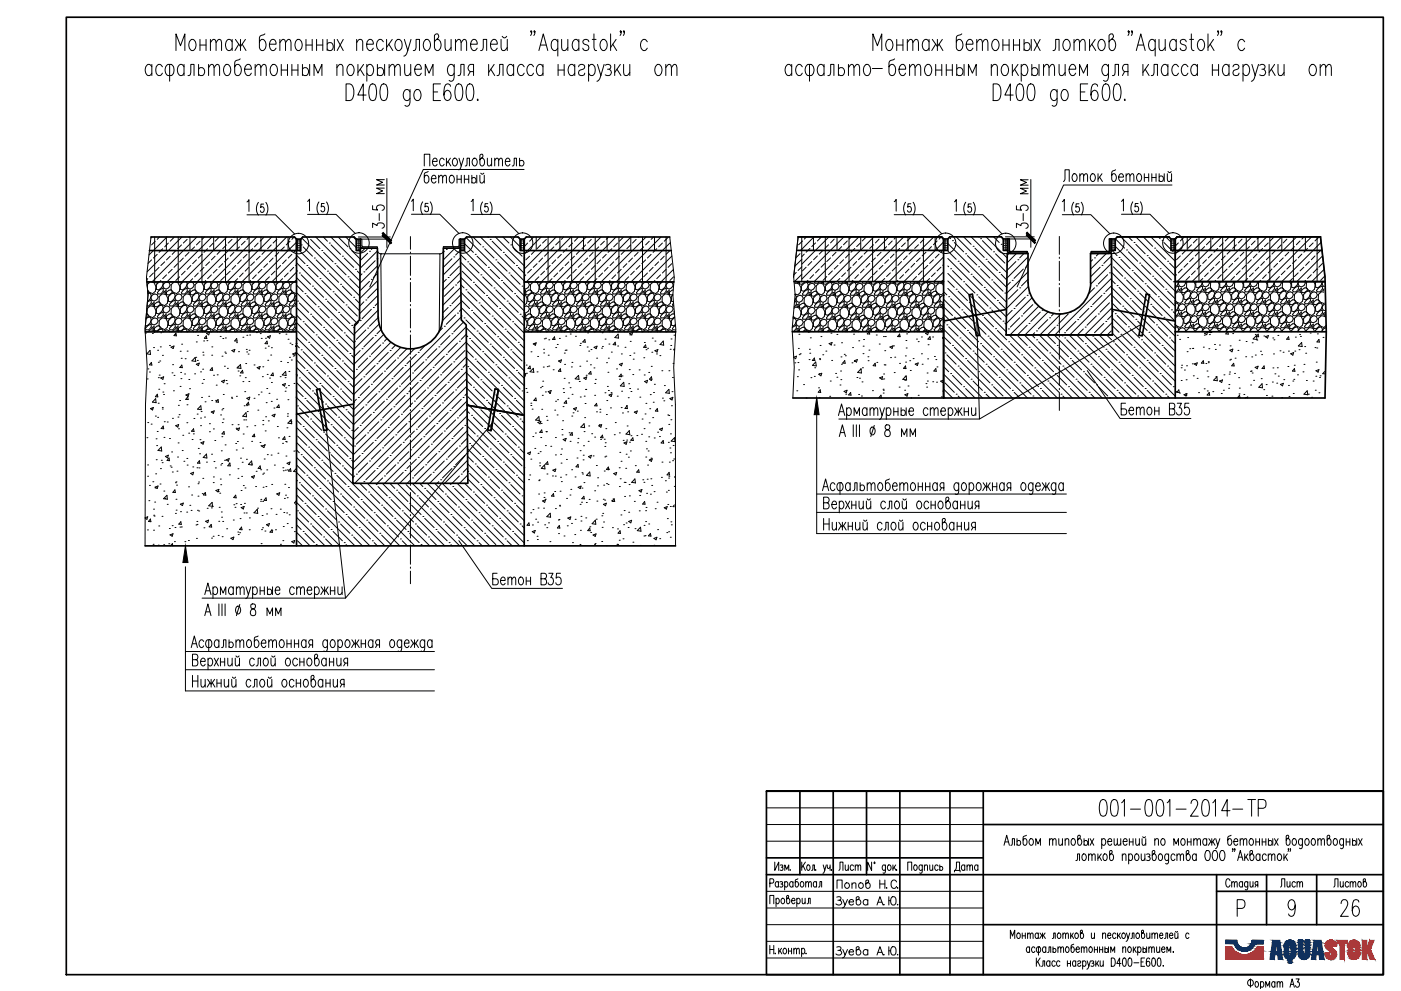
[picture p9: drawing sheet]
<svg xmlns="http://www.w3.org/2000/svg" width="420mm" height="297mm" viewBox="0 0 420 297" stroke-linecap="round" stroke-linejoin="round" font-family="sans-serif">
<g fill="none" stroke="#000" stroke-width=".51">
<path d="M44.8 75.1h44.1M45.3 71h43l.6 .7M88.9 71.7v3.4h1.3v-3.4l.6-.7h15.4l.6 .7v3.4h1.3v-3.4M88.9 71.7v91.9M157.2 75.1h44.1M157.2 71.7v91.9M200.9 71h-43.1l-.6 .7v3.4h-1.2v-3.4l-.7-.7h-15.4l-.6 .7v3.4h-1.2v-3.4v3.5M238.9 75.1h44.1M239.3 71h43M282.3 71l.7 .6v3.5h1.3v-3.5l.5-.6h15.5l.6 .6v3.5h1.3v-3.5M282.3 71l.7 .6M302.2 71.6h.5l.1 3.8h5.2v.5h-5a.83 .83 0 0 1-.8-.8z"/>
<path d="M333.2 71.6h-.5l-.1 3.8h-5.3v.5M333.2 71.6l.1 3.5a.83 .83 0 0 1-.8 .8M352.5 75.1h44M396 71h-43l-.5 .6v3.5h-1.3v-3.5l-.7-.6h-15.4l-.6 .6v3.5h-1.3v-3.5M43.5 99.5h45.4M44.1 84.5h44.8M113.4 95a9.7 9.7 0 0 0 9.7 9.6 9.7 9.7 0 0 0 9.7-9.6l.2-20.6h5.1l.2 21.5 1.5 1.5 .5 47.5h-34.5l.5-47.5 1.5-1.5 .3-21.5h5.1l.2 20.6M157.2 99.5h45.4M157.2 84.5h44.9M238.1 84.4h44.9M283 91.2v28.1M308.3 84.8v-8.9h-6.2l-.4 24.5h31.9l-.3-24.5h-6.2v8.9"/>
<path d="M308.3 84.7a9.4 9.4 0 0 0 9.4 9.4 9.4 9.4 0 0 0 9.4-9.4M352.4 99.4h45.3M352.5 84.4h44.8M149.5 116.8l-2.2 12.3M237.8 119.3h159.6M140.1 121.5l17.1 3M43.5 163.6h159.1"/>
</g>
<g fill="none" stroke="#000" stroke-width=".3">
<path d="M45.5 19.3v3.3M50 19.6l.4-.3h1a2.12 2.12 0 0 1 0 3.3h-1a2.11 2.11 0 0 1-.4-3zM50.9 19.3v5M52.8 15.2v-5l1.3 3.5 1.3-3.5v5M55.2 19.3v3.3M57.1 12.1l.3-.3a1.74 1.74 0 0 1 1.5 1.3 1.74 1.74 0 0 1-.6 1.8l-.4 .3a1.69 1.69 0 0 1-1.1-2.7zM59.5 19.3v3.3M60 13.5h1.8M60 11.8v3.4M61.8 11.8v3.4M62.6 19.3v3.3M63.1 12.8l.9-1 .6 .3 .2 3.1"/>
<path d="M63.1 11.8v3.4M64.8 12.8l.8-1 .7 .3 .1 3.1M67.5 19.6l.3-.3a1.68 1.68 0 0 1 1.2 2.6l-.6 .7h-.6a2.15 2.15 0 0 1-.3-3zM69.6 12.5l-.7-.7h-.5a2.12 2.12 0 0 0 0 3.4h.5l.7-.8M69.6 11.8v3.4M70.6 11.8l1.5 2.2 1.5-2.2M71.6 13.3l-1.1 1.9M72 17.7l-1.5 .7-.1 3.3a.89 .89 0 0 0 .5 .9 .89 .89 0 0 0 1-.2 2.15 2.15 0 0 0-.4-3.1h-.5l-.6 .7M72.1 11.8v3.4M72.6 13.3l1.2 1.9M76.5 19.3v3.3M79.4 10.2l-1.4 .7-.2 3.3a.91 .91 0 0 0 .5 .8 .91 .91 0 0 0 1-.1 1.74 1.74 0 0 0 .6-1.8 1.74 1.74 0 0 0-1.5-1.3l-.6 .7"/>
<path d="M80.8 13.3h2a.98 .98 0 0 0-.6-1.3 .98 .98 0 0 0-1.2 .5 1.69 1.69 0 0 0 1.1 2.7l.7-.8M81.5 19.6l.4-.3a1.68 1.68 0 0 1 1.1 2.6l-.6 .7h-.5a2.11 2.11 0 0 1-.4-3zM83.9 12.8l.9-1 .7 .3 .1 3.1M83.9 11.8v3.4M84.4 19.3v3.3M85.6 12.8l.8-1 .7 .3 .2 3.1M86.2 19.3v3.3M87.5 19.3v3.3M88.9 12.1l.4-.3a1.74 1.74 0 0 1 1.4 1.3 1.74 1.74 0 0 1-.6 1.8l-.8 .3a2.2 2.2 0 0 1-.4-3.1zM89.4 19.3v3.3M90.7 19.3v3.3M91.8 13.5h1.8"/>
<path d="M91.8 11.8v3.4M92.9 19.3v3.3M93.6 11.8v3.4M94.9 13.5h1.9M94.9 11.8v3.4M96.8 11.8v3.4M98.1 13.3a1.03 1.03 0 0 1 1.4-.4 1.03 1.03 0 0 1 .4 1.3l-.6 1h-.7l-.5-.5M98.1 11.8v3.4M100.3 11.8v3.4M101 19.3v3.3M101.1 11.8l1.8 3.4M102.9 11.8l-1.8 3.4"/>
<path d="M104.5 19.6l.3-.3a1.68 1.68 0 0 1 1.2 2.6l-.6 .7h-.6a2.15 2.15 0 0 1-.3-3zM107 12.8l.8-1 .8 .3 .2 3.1M107 11.8v3.4M107.3 19.3v3.3M109 19.3l-1.7 2.4M110 13.3h2a1 1 0 0 0-.6-1.4 1 1 0 0 0-1.3 .6 2.34 2.34 0 0 0 .7 2.7h.5l.7-.8M110 19.3v5M113.2 19.3v3.3M115 12.5l-.7-.7a1.74 1.74 0 0 0-1.5 1.3 1.74 1.74 0 0 0 .6 1.8l.9 .3 .7-.8M115.3 19.3v3.3M115.9 11.8v3.4M116.6 13.3l1.2 1.9"/>
<path d="M116.7 19.3v3.3M117.6 11.8l-1.7 2.4M118.9 12.1l.9-.3a2.12 2.12 0 0 1 0 3.4 1.74 1.74 0 0 1-1.5-1.3 1.74 1.74 0 0 1 .6-1.8zM121.3 11.8l1 3.4 1-3.4M121.4 19.3l.1 3.1 .9 .2 .8-.9M122.3 15.2l-.4 .9-.3 .5-.5 .2M123.2 19.3v3.3M123.9 15.2l.7-.3 .2-3.1h1v3.4M127.5 12.1l.3-.3a1.69 1.69 0 0 1 1.1 2.6l-.6 .8a1.74 1.74 0 0 1-1.4-1.3 1.74 1.74 0 0 1 .6-1.8zM131 11.8a1.75 1.75 0 0 1 1.4 1.3 1.75 1.75 0 0 1-.6 1.8l-.4 .3a1.03 1.03 0 0 1-1.1-1v-3.6l.5-.4h.5l.1 .2a1.23 1.23 0 0 1-.8 1.7l-.3 .4M133.5 11.8l.1 3.1 .3 .3h.5l.9-1M135.3 11.8v3.4"/>
<path d="M136.2 19.3l-.2 4.5-.5 .5-.8-.2M136.6 12.8l.8-1 .7 .3 .2 3.1M136.6 11.8v3.4M138.3 12.8l.8-1 .7 .3 .1 3.1M141.1 13.3h2a.98 .98 0 0 0-.5-1.3 .98 .98 0 0 0-1.3 .5 1.69 1.69 0 0 0 1.1 2.7l.7-.8M144.1 15.2l.7-.3 .1-.7v-2.4h1.1v3.4M146.5 19.3v3.3M147.1 13.3h2a1 1 0 0 0-.5-1.4 1 1 0 0 0-1.3 .6 1.68 1.68 0 0 0 1.1 2.7l.7-.8M148.2 19.3l-1.7 2.4M150.3 11.8l.1 3.1 .9 .3 .8-1M150.6 10.9l.5 .4h.4l.5-.4M152.1 11.8v3.4"/>
<path d="M154 19.3v3.3M159.5 9.4l-.2 .3-.2-.3 .2-.2a1.17 1.17 0 0 1-.2 1.4M160.4 9.4l-.1 .3-.2-.3 .2-.2a1.17 1.17 0 0 1-.2 1.4M161.6 15.2l1.3-5 1.4 5M162.1 13.5h1.7M162.8 19.3v3.3M167.3 12.5l-.7-.7h-.5a2.12 2.12 0 0 0 0 3.4h.5l.7-.8M167.3 11.8v5M167.4 19.3v3.3M168.4 11.8l.2 3.1 .8 .3 .9-1M169.2 19.3v3.3M170.3 11.8v3.4"/>
<path d="M172.4 19.3v3.3M173.6 12.5l-.6-.7a1.74 1.74 0 0 0-1.5 1.3 1.74 1.74 0 0 0 .6 1.8l.9 .3 .6-.8M173.6 11.8v3.4M176.5 19.3v5M176.6 12.5a.98 .98 0 0 0-1.7-.4l-.1 .4 .1 .5 1.2 .5a.95 .95 0 0 1 .3 1.4 .98 .98 0 0 1-1.6-.5M177.6 11.8h1.2M178.1 10.2v4l.2 .7 .6 .3M179.2 19.3l1 3.3 1-3.3M180.5 12.1l.3-.3a1.75 1.75 0 0 1 1.4 1.3 1.75 1.75 0 0 1-.6 1.8l-.3 .3a1.75 1.75 0 0 1-1.4-1.3 1.75 1.75 0 0 1 .6-1.8zM181.5 19.6a1.01 1.01 0 0 1 1.7 .4l-.2 .5-.8 .2M183.1 10.2v5M183.8 13.3l1.1 1.9"/>
<path d="M184.3 19.3v3.3M184.8 11.8l-1.7 2.4M186 19.3l-1.7 2.4M186.3 9.4l-.2 .3-.1-.3 .1-.2a1.17 1.17 0 0 1-.1 1.4M187 19.3l.2 3.1 .8 .2 .9-.9M187.3 9.4l-.2 .3-.2-.3 .2-.2a1.17 1.17 0 0 1-.2 1.4M188.9 19.3v3.3M194.1 12.5l-.7-.7a1.74 1.74 0 0 0-1.4 1.3 1.74 1.74 0 0 0 .6 1.8l.8 .3 .7-.8M196.9 19.6l.3-.3a1.68 1.68 0 0 1 1.2 2.6l-.7 .7h-.5a2.15 2.15 0 0 1-.3-3zM199.7 19.3v3.3M237.4 19.3v3.3M242 19.6l.3-.3h1a2.06 2.06 0 0 1 0 3.3h-1a2.15 2.15 0 0 1-.3-3z"/>
<path d="M242.8 19.3v5M247.1 19.3v3.3M251.4 19.3v3.3M254.5 19.3v3.3M259.4 19.6l.4-.3a1.69 1.69 0 0 1 1.1 2.6l-.6 .7h-.5a2.11 2.11 0 0 1-.4-3zM261.8 15.2v-5l1.3 3.5 1.3-3.5v5M266.1 12.1l.3-.3a1.74 1.74 0 0 1 1.5 1.3 1.74 1.74 0 0 1-.6 1.8l-.9 .3a2.2 2.2 0 0 1-.3-3.1zM268.3 17.7l-1.5 .7-.2 3.3a.93 .93 0 0 0 .5 .9 .93 .93 0 0 0 1-.2 2.24 2.24 0 0 0-.3-3.1h-.5l-.7 .7M268.9 13.5h1.9M268.9 11.8v3.4M270.8 11.8v3.4M272.1 12.8l.9-1 .6 .3 .2 3.1"/>
<path d="M272.1 11.8v3.4M272.8 19.3v3.3M273.8 12.8l.8-1 .7 .3 .1 3.1M277.8 19.6l.8-.3a2.12 2.12 0 0 1 0 3.3h-.5a2.11 2.11 0 0 1-.3-3zM278.6 12.5l-.7-.7a1.71 1.71 0 0 0-1.3 1.1 1.71 1.71 0 0 0 .3 1.8l.5 .5h.5l.7-.8M278.6 11.8v3.4M279.6 11.8l1.5 2.2 1.5-2.2M280.6 13.3l-1.2 1.9M280.6 19.3v3.3M281.1 11.8v3.4M281.6 13.3l1.2 1.9M282.4 19.3v3.3"/>
<path d="M283.8 19.3v3.3M285.6 19.3v3.3M286.9 19.3v3.3M288.4 10.2l-1.5 .7-.1 3.3a.89 .89 0 0 0 .5 .8 .89 .89 0 0 0 1-.1 1.74 1.74 0 0 0 .6-1.8 1.74 1.74 0 0 0-1.5-1.3l-.6 .7M289.1 19.3v3.3M289.8 13.3h2a1 1 0 0 0-.6-1.4 1 1 0 0 0-1.3 .6 1.68 1.68 0 0 0 1.2 2.7l.7-.8M292.9 12.8l.9-1 .7 .3 .1 3.1M292.9 11.8v3.4M294.6 12.8l.8-1 .7 .3 .2 3.1M297.3 19.3v3.3M297.9 12.1l.4-.3a1.74 1.74 0 0 1 1.4 1.3 1.74 1.74 0 0 1-.6 1.8l-.3 .3a1.74 1.74 0 0 1-1.5-1.3 1.74 1.74 0 0 1 .6-1.8zM300.8 19.6l.3-.3a1.68 1.68 0 0 1 1.2 2.6l-.7 .7h-.5a2.11 2.11 0 0 1-.3-3z"/>
<path d="M300.8 13.5h1.8M300.8 11.8v3.4M302.6 11.8v3.4M303.6 19.3v3.3M303.9 13.5h1.9M303.9 11.8v3.4M305.3 19.3l-1.7 2.4M305.8 11.8v3.4M306.3 19.3v5M307.1 13.3a1.03 1.03 0 0 1 1.4-.4 1.03 1.03 0 0 1 .4 1.3 1.07 1.07 0 0 1-1.3 1l-.5-.5M307.1 11.8v3.4M309.3 11.8v3.4"/>
<path d="M309.4 19.3v3.3M310.1 11.8l1.8 3.4M311.6 19.3v3.3M311.9 11.8l-1.8 3.4M313 19.3v3.3M315.8 15.2l.6-.3 .2-.7v-2.4h1v3.4M317.6 19.3l.2 3.1 .8 .2 .8-.9M319.3 12.1l.3-.3a1.74 1.74 0 0 1 1.4 1.3 1.74 1.74 0 0 1-.6 1.8l-.3 .3a1.74 1.74 0 0 1-1.4-1.3 1.74 1.74 0 0 1 .6-1.8zM319.4 19.3v3.3M322.1 12.8l.8-1 .7 .3 .2 3.1M322.1 11.8v3.4M323.8 12.8l.8-1 .7 .3 .1 3.1"/>
<path d="M326.8 11.8v3.4M327.4 13.3l1.2 1.9M328.5 11.8l-1.7 2.4M329.8 12.1l.3-.3a1.74 1.74 0 0 1 1.4 1.3 1.74 1.74 0 0 1-.6 1.8l-.3 .3a1.74 1.74 0 0 1-1.4-1.3 1.74 1.74 0 0 1 .6-1.8zM332.4 19.3l-.1 4.5-.5 .5-.9-.2M333.3 11.8h.5a2.12 2.12 0 0 1 0 3.4 1.04 1.04 0 0 1-1.2-1v-3.6l.5-.4h.5l.2 .2a1.22 1.22 0 0 1-.9 1.7l-.3 .4M338.6 9.4l-.2 .3-.1-.3 .1-.2a1.17 1.17 0 0 1-.1 1.4M339.6 9.4l-.1 .3-.2-.3 .2-.2 .1 .7-.3 .7M340.8 15.2l1.3-5 1.3 5M341.3 13.5h1.6M342.8 19.3v3.3M344.5 19.3l-1.7 2.4"/>
<path d="M346.4 12.5l-.6-.7h-.5a2.12 2.12 0 0 0 0 3.4h.5l.6-.8M346.4 11.8v5M347.6 11.8l.2 3.1 .8 .3 .8-1M349.4 11.8v3.4M350.3 19.3v3.3M352.7 12.5l-.6-.7a1.74 1.74 0 0 0-1.4 1.3 1.74 1.74 0 0 0 .6 1.8l.8 .3 .6-.8M352.7 11.8v3.4M355.8 12.5l-.2-.4a.98 .98 0 0 0-1.7 .4l.5 .8 .9 .2a.9 .9 0 0 1 .4 1.1 .9 .9 0 0 1-1.1 .6l-.5-.3-.2-.5M356.8 11.8h1.2M357.3 10.2v4l.1 .7 .7 .3M359.1 19.3v3.3M359.6 12.1l.3-.3a1.69 1.69 0 0 1 1.2 2.6l-.6 .8a1.74 1.74 0 0 1-1.5-1.3 1.74 1.74 0 0 1 .6-1.8z"/>
<path d="M362.3 10.2v5M363 13.3l1.1 1.9M363.6 19.3v3.3M363.9 11.8l-1.6 2.4M365.4 9.4l-.1 .3-.2-.3 .2-.2a1.17 1.17 0 0 1-.2 1.4M365.4 19.3v3.3M366.4 9.4l-.1 .3-.2-.3 .2-.2a1.17 1.17 0 0 1-.2 1.4M368.6 19.3v3.3M372.8 19.3v5M373.3 12.5l-.7-.7a1.74 1.74 0 0 0-1.4 1.3 1.74 1.74 0 0 0 .6 1.8l.8 .3 .7-.8M375.4 19.3l1 3.3 1-3.3M377.8 19.6l.5-.3 1 .3 .1 .4-.1 .5-.9 .2"/>
<path d="M380.6 19.3v3.3M382.3 19.3l-1.7 2.4M383.3 19.3l.1 3.1 .9 .2 .8-.9M385.1 19.3v3.3M393.1 19.6l.3-.3a1.68 1.68 0 0 1 1.2 2.6l-.7 .7h-.5a2.11 2.11 0 0 1-.3-3zM395.9 19.3v3.3M45.5 20l-.6-.7a1.72 1.72 0 0 0-1 2.9l.5 .4h.5l.6-.7M48.7 20l-.7-.7h-.5a2.12 2.12 0 0 0 0 3.3h.5l.7-.7M55.2 20l-.6-.7a1.71 1.71 0 0 0-1.4 1.1 1.71 1.71 0 0 0 .3 1.8l.5 .4h.6l.6-.7M56.4 22.6l.7-.2 .1-3.1h1v3.3M59.5 20.7a1.03 1.03 0 0 1 1.4-.3 1.03 1.03 0 0 1 .5 1.3l-.7 .9h-.7l-.5-.4M62.6 20.3l.8-1 .6 .3 .2 3"/>
<path d="M64.2 20.3l.9-1 .6 .3 .2 3M73.3 20.7h2.1a1 1 0 0 0-.6-1.3 1 1 0 0 0-1.3 .6 1.68 1.68 0 0 0 1.2 2.6l.7-.7M76.5 20.3l.9-1 .6 .3 .2 3M78.2 20.3l.8-1 .7 .3 .2 3M84.4 21h1.8M87.5 21h1.9M90.7 20.7a1.03 1.03 0 0 1 1.4-.3 1.03 1.03 0 0 1 .4 1.3l-.7 .9h-.6l-.5-.4M94.2 22.6v-3.3l1.2 2.6 1.1-2.6v3.3M101 20.3l.9-1 .8 .3 .2 3M103.8 25.1h1.1a3.2 3.2 0 0 1 .9 4.4l-.4 .4-.5 .2h-1.1zM108 20.7l1.2 1.9M109.8 28.5h-2.5l1.7-3.4v5"/>
<path d="M110 20l.7-.7a1.68 1.68 0 0 1 1.2 2.6l-.7 .7h-.5l-.7-.7M111.1 25.4l.5-.3 .9 .3a5.6 5.6 0 0 1 0 4.5l-.5 .2-.9-.2a5.2 5.2 0 0 1 0-4.5zM113.2 20.7a1.14 1.14 0 0 1 1.6-.1 1.14 1.14 0 0 1 .1 1.6 1.14 1.14 0 0 1-1.5 .2l-.2-.2M114.5 25.4l.8-.3a2.6 2.6 0 0 1 1 2.9l-.5 1.9-.5 .2-.8-.2a5.2 5.2 0 0 1 0-4.5zM116.7 20.3l.8-1 .7 .3 .1 3M118.3 20.3l.9-1 .7 .3 .1 3M123 27.6a.97 .97 0 0 0-1.6-.5 2.09 2.09 0 0 0 .4 3h.5l.7-.6M123 26.8l-.2 4.6-.5 .4-.9-.2M124.4 20.7h2a.98 .98 0 0 0-.6-1.3 .98 .98 0 0 0-1.3 .6 1.68 1.68 0 0 0 1.2 2.6l.7-.7M124.6 27.1l.9-.3a2.07 2.07 0 0 1 0 3.3h-.5a2.09 2.09 0 0 1-.4-3zM127.5 22.6v-3.3l1.2 2.6 1.2-2.6v3.3M129.9 27.6h1.4"/>
<path d="M132.1 25.1h-2.2v5h2.2M135.1 25.9l-.2-.5-.5-.3-.8 .3a5.2 5.2 0 0 0 0 4.5l.5 .2a1.6 1.6 0 0 0 1.2-1.5 1.6 1.6 0 0 0-1.2-1.5l-.8 .7-.2 .7M136.2 20a.99 .99 0 0 0-1.5-.4 2.11 2.11 0 0 0 .3 3h.5l.7-.7M136.9 25.4l.9-.3a2.6 2.6 0 0 1 1 2.9l-.5 1.9-.5 .2-.9-.2a5.2 5.2 0 0 1 0-4.5zM137.4 22.6l.6-.2 .2-3.1h1v3.3M140.3 25.4l.8-.3a2.68 2.68 0 0 1 1 2.9l-.5 1.9-.5 .2-.8-.2a5.2 5.2 0 0 1 0-4.5zM141 21.5l-.6 1.1M142 21.5h-1l-.3-.3a1.18 1.18 0 0 1 .3-1.9h1v3.3M143.3 29.7l-.2 .2 .2 .2 .2-.2M147.2 20.7l1.2 1.9M149 22.6l.7-.2 .1-3.1h1.1v3.3M154 20l-.6-.7h-.5a2.12 2.12 0 0 0 0 3.3h.5l.6-.7"/>
<path d="M157.2 20l-.7-.7a1.68 1.68 0 0 0-1.2 2.6l.7 .7h.5l.7-.7M160 20l-.6-.7a1.68 1.68 0 0 0-1.2 2.6l.7 .7 .8-.2 .3-.5M162.8 20l-.6-.7a1.71 1.71 0 0 0-1.4 1.1 1.71 1.71 0 0 0 .4 1.8l.5 .4h.5l.6-.7M167.4 21h1.8M172.4 20l-.7-.7h-.5a2.12 2.12 0 0 0 0 3.3h.5l.7-.7M173.5 20a.95 .95 0 0 1 .9-.7 .95 .95 0 0 1 1 .7l-.2 .5-1.2 .5a.99 .99 0 0 0-.3 1.4 1.04 1.04 0 0 0 1.7-.5M176.5 20l.7-.7h.5a2.12 2.12 0 0 1 0 3.3h-.5l-.7-.7M180.2 22.6l-.3 1-.9 .7M182.7 20.7a1.01 1.01 0 0 1 .7 1 1.01 1.01 0 0 1-.7 .9l-1.2-.2M185 20.7l1.2 1.9M199.7 20.3l.8-1 .7 .3 .2 3M201.4 20.3l.8-1 .6 .3 .2 3"/>
<path d="M237.4 20l-.6-.7a1.71 1.71 0 0 0-1.4 1.1 1.71 1.71 0 0 0 .4 1.8l.5 .4h.5l.6-.7M240.6 20l-.7-.7a1.69 1.69 0 0 0-1.1 2.6l.7 .7 .8-.2 .3-.5M247.1 20l-.6-.7a1.71 1.71 0 0 0-1.4 1.1 1.71 1.71 0 0 0 .3 1.8l.5 .4h.6l.6-.7M248.3 22.6l.6-.2 .2-3.1h1v3.3M251.4 20.7a1.03 1.03 0 0 1 1.4-.3 1.03 1.03 0 0 1 .5 1.3l-.7 .9h-.6l-.6-.4M254.5 20.3l.8-1 .6 .3 .2 3M256.1 20.3l.8-1 .7 .3 .2 3M261.6 20.5h3M269.6 20.7h2a.98 .98 0 0 0-.5-1.3 .98 .98 0 0 0-1.3 .6 1.68 1.68 0 0 0 1.2 2.6l.6-.7M272.8 20.3l.8-1 .7 .3 .1 3M274.4 20.3l.9-1 .7 .3 .1 3M280.6 21h1.8"/>
<path d="M283.8 21h1.8M286.9 20.7a1.14 1.14 0 0 1 1.6-.1 1.14 1.14 0 0 1 .2 1.6 1.14 1.14 0 0 1-1.6 .2l-.2-.2M290.4 22.6v-3.3l1.2 2.6 1.2-2.6v3.3M297.3 20.3l.8-1 .8 .3 .2 3M297.8 25.1h1.2a3 3 0 0 1 1 3.9l-.5 .9-1.7 .2zM303.9 28.5h-2.5l1.6-3.4v5M304.3 20.7l1.1 1.9M305.2 25.4l.8-.3a2.6 2.6 0 0 1 1 2.9l-.5 1.9-.8 .2a2.57 2.57 0 0 1-1-2.8zM306.3 20l.6-.7h.6a2.12 2.12 0 0 1 0 3.3h-.6l-.6-.7M308.5 25.4l.9-.3a2.6 2.6 0 0 1 1 2.9l-.5 1.9-.5 .2-.9-.2a5.2 5.2 0 0 1 0-4.5zM309.4 20.7a1.03 1.03 0 0 1 1.4-.3 1.03 1.03 0 0 1 .5 1.3l-.7 .9h-.6l-.6-.4M313 20.3l.8-1 .6 .3 .2 3"/>
<path d="M314.6 20.3l.9-1 .6 .3 .2 3M317 27.6a.94 .94 0 0 0-1.5-.5 2.09 2.09 0 0 0 .4 3h.4l.7-.6M317 26.8l-.1 4.6-.6 .4-.8-.2M318.7 27.1l.3-.3a1.74 1.74 0 0 1 1.5 1.3 1.74 1.74 0 0 1-.6 1.8l-.9 .2a2.19 2.19 0 0 1-.3-3zM320.6 20.7h2a.98 .98 0 0 0-.5-1.3 .98 .98 0 0 0-1.3 .6 1.69 1.69 0 0 0 1.1 2.6l.7-.7M323.8 22.6v-3.3l1.1 2.6 1.2-2.6v3.3M324 27.6h1.4M326.2 25.1h-2.2v5h2.2M329.2 25.9l-.2-.5-.5-.3-.8 .3a5.2 5.2 0 0 0 0 4.5l.5 .2a1.61 1.61 0 0 0 1.1-1.5 1.61 1.61 0 0 0-1.1-1.5l-.9 .7-.1 .7M331 25.4l.8-.3a2.6 2.6 0 0 1 1.1 2.9l-.6 1.9-.5 .2-.8-.2a5.2 5.2 0 0 1 0-4.5zM332.4 20l-.6-.7a1.69 1.69 0 0 0-1.2 2.6l.7 .7 .8-.2 .3-.5M333.6 22.6l.7-.2 .1-3.1h1v3.3"/>
<path d="M334.3 25.4l.9-.3a2.6 2.6 0 0 1 1 2.9l-.5 1.9-.5 .2-.9-.2a5.6 5.6 0 0 1 0-4.5zM337.3 21.5l-.7 1.1M337.3 29.7l-.1 .2 .1 .2 .2-.2M338.3 21.5h-1l-.4-.3a1.25 1.25 0 0 1 .4-1.9h1v3.3M343.4 20.7l1.2 1.9M345.3 22.6l.6-.2 .2-3.1h1v3.3M350.3 20l-.7-.7a1.71 1.71 0 0 0-1.4 1.1 1.71 1.71 0 0 0 .4 1.8l.5 .4h.5l.7-.7M353.4 20l-.7-.7a1.69 1.69 0 0 0-1.1 2.6l.7 .7 .8-.2 .3-.5M356.3 20l-.7-.7a1.69 1.69 0 0 0-1.2 2.6l.7 .7 .8-.2 .4-.5M359.1 20l-.7-.7a1.72 1.72 0 0 0-1 2.9 .79 .79 0 0 0 1.4 .2l.3-.5M363.6 21h1.8M368.6 20l-.7-.7a1.71 1.71 0 0 0-1.3 1.1 1.71 1.71 0 0 0 .3 1.8l.5 .4h.5l.7-.7"/>
<path d="M369.8 20a.98 .98 0 0 1 1.6-.4l.2 .4-.2 .5-1.1 .5a.99 .99 0 0 0-.4 1.4 .99 .99 0 0 0 1.7-.5M372.8 20l.7-.7a1.69 1.69 0 0 1 1.1 2.6l-.7 .7-.8-.2-.3-.5M376.4 22.6l-.3 1-.8 .7M379 20.7a1.03 1.03 0 0 1 .6 1 1.03 1.03 0 0 1-.6 .9l-1.2-.2M381.3 20.7l1.1 1.9M395.9 20.3l.9-1 .7 .3 .1 3M397.6 20.3l.8-1 .7 .3 .2 3"/>
</g>
<g fill="none" stroke="#000" stroke-width=".3">
<path d="M45.5 77.9l-1.1 1.1M45.6 71l-.4 .4M46.6 72.3l-1.1 1.1M47.1 76.2l-1.1 1.1M47.8 71l-.7 .8M48.8 74.5l-1.1 1.1M49.4 78.5l-1.2 1.1M50.1 71l-5.4 5.4M50.5 72.9l-1.1 1.1M51 76.8l-1.1 1.1M52.2 71.2l-1.2 1.1M52.7 75.1l-1.1 1.1"/>
<path d="M53.3 79l-1.1 1.1M54.4 73.4l-1.1 1.1M54.6 71l-10.5 10.4M55 77.3l-1.1 1.2M56.1 71.8l-1.1 1.1M56.7 75.6l-1.2 1.2M56.8 71l-.1 .2M57.2 79.6l-1.1 1.1M58.4 74l-1.2 1.1M58.9 77.9l-1.1 1.1M59 71l-13.4 13.5M60 72.3l-1.1 1.1"/>
<path d="M60.6 76.3l-1.1 1M60.6 76.2v.1M61.3 71l-.7 .8M62.3 74.5l-1.1 1.1M62.9 78.5l-1.2 1.1M63.5 71l-13.4 13.5M64 72.9l-1.1 1.1M64.5 76.8l-1.1 1.1M65.6 71.2l-1.1 1.1M66.2 75.1l-1.1 1.1M66.8 79l-1.2 1.1M67.9 73.4l-1.1 1.1"/>
<path d="M68 71l-13.4 13.5M68.4 77.3l-1.1 1.2M69.6 71.8l-1.2 1.1M70.1 75.6l-1.1 1.2M70.3 71l-.2 .2M70.7 79.6l-1.1 1.1M71.8 74l-1.1 1.1M72.4 77.9l-1.1 1.1M72.5 71l-13.5 13.5h-.8M73.5 72.3l-1.1 1.1M74.1 76.2l-1.2 1.1M74.7 71l-.6 .8"/>
<path d="M75.8 74.5l-1.2 1.1M76.3 78.5l-1.1 1.1M77 71l-13.4 13.5M77.4 72.9l-1.1 1.1M78 76.8l-1.1 1.1M79.1 71.2l-1.1 1.1M79.7 75.1l-1.1 1.1M80.2 79l-1.1 1.1M81.4 73.4l-1.2 1.1M81.5 71l-13.4 13.5M81.9 77.3l-1.1 1.2M83 71.8l-1.1 1.1"/>
<path d="M83.6 75.6l-1.1 1.2M83.7 71l-.1 .2M84.1 79.6l-1.1 1.1M85.3 74l-1.2 1.1M85.8 77.9l-1.1 1.1M86 71l-13.5 13.5M86.4 75.1h.1M87 72.3l-1.2 1.1M87.5 76.2l-1.1 1.1M88.2 71l-.7 .8M88.9 72.6l-11.9 11.9M88.9 77.1l-7.4 7.4"/>
<path d="M88.9 78.7l18.1 18.1M88.9 76.5l2.6 2.5M88.9 74.8l-.8 .8M88.9 79.3l-.2 .3M88.9 72.2h.2M88.9 72.9h.2M88.9 73.6h.2M88.9 74.3h.2M88.9 75h.2M89.3 71.7v.5h.5M89.3 72.4v.5h.5M89.3 73.1v.5h.5"/>
<path d="M89.3 73.8v.5h.5M89.3 74.5v.5h.5M89.8 75.1l18.1 18.1M89.9 71.7v.5h.3M89.9 72.4v.5h.3M89.9 73.1v.5h.3M89.9 73.8v.5h.3M89.9 74.5v.5h.3M90.3 73.4h.1M90.5 71.3l17.4 17.4M90.9 74l2.8 2.8M92 79.6h.1"/>
<path d="M92.6 71.2h.1M93.2 71.8l2.8 2.7M94.3 77.3h.1M94.7 71l13.3 13.3M94.8 77.9l2.8 2.8M96.5 75.1h.1M97 71l1.2 1.3M97.1 75.6l2.8 2.9M98.7 72.9h.1M99.2 71l8.8 8.9M99.3 73.4l2.8 2.8M100.4 79h.1"/>
<path d="M101 79.6l2.8 2.8M101.5 71.2l2.9 2.8M102.7 76.8h.1M103.2 77.3l2.9 2.8M103.7 71l3.1 3.2M104.9 74.5h.1M105.5 75.1l2.5 2.5M105.9 71l.7 .8M106.8 72.2h.4M106.8 72.9h.4M106.8 73.6h.4M106.8 74.3h.4"/>
<path d="M106.8 75h.4M107.4 74.5v.5h.5M107.4 71.7v.5h.5M107.4 72.4v.5h.5M107.4 73.1v.5h.5M107.4 73.8v.5h.5M107.8 75.1l.3 .3M109.5 74.4l-1.4 1.5M110.3 75.9l-2.3 2.2M110.8 75.3h.1M111.8 74.4l-.4 .4M112.5 78.1l-2.8 2.8"/>
<path d="M113.1 77.6h.1M113.2 75.2l-5.2 5.2M113.2 79.7l-5.3 5.2M133.3 75.3l-.3 .3M133.8 74.8h.1M135.5 77.6l-2.6 2.6M136.1 77h.1M136.5 74.4l-3.5 3.5M137.8 79.8l-2.9 2.8M138.1 75l-1.5 1.5M138.1 76.3l1.6 1.6M138.1 78.6l19.1 19.1"/>
<path d="M138.1 77.2l-5.2 5.2M138.2 71.7v.5h.5M138.2 72.4v.5h.5M138.2 73.1v.5h.5M138.2 73.8v.5h.5M138.2 74.5v.5h.5M138.8 71.7v.5h.5M138.8 72.4v.5h.5M138.8 73.1v.5h.5M138.8 73.8v.5h.5M138.8 74.5v.5h.5M139.2 75.1l18 18.1"/>
<path d="M139.3 73l2.7 2.6M139.8 71.2l17.4 17.5M140.3 78.5h.1M140.8 79l2.9 2.8M141.8 71l2.4 2.4M142.5 76.2h.1M143.1 76.8l2.8 2.8M144.1 71l13.1 13.2M144.8 74h.1M145.4 74.5l2.8 2.8M146.3 71l.2 .2M147 71.8h.1"/>
<path d="M147.6 72.3l2.8 2.8M148.6 71l8.6 8.7M148.7 77.9h.1M149.3 78.5l2.8 2.8M150.8 71l1.8 1.9M150.9 75.6h.1M151.5 76.2l2.8 2.8M153.1 71l2.9 3M153.2 73.4h.1M153.7 74l2.9 2.8M154.9 79.6h.1M155.4 71.2h.1"/>
<path d="M156 72.2h.1M156 72.9h.1M156 73.6h.1M156 74.3h.1M156 75h.1M156.3 71.7v.5h.5M156.3 72.4v.5h.5M156.3 73.1v.5h.5M156.3 73.8v.5h.5M156.3 74.5v.5h.5M157 71.7v.5h.2M157 72.4v.5h.2"/>
<path d="M157 73.1v.5h.2M157 73.8v.5h.2M157 74.5v.5h.2M157.1 77.3h.1M157.1 75.1l.1 .1M158.2 72.9l-.9 .9M158.8 76.8l-1.1 1.1M159.9 71.2l-1.1 1.1M160.5 75.1h.1M160.5 75.1l-1.1 1.1M161.1 79l-1.2 1.1M162.2 73.4l-1.1 1.1"/>
<path d="M162.3 71l-5 5.1M162.7 77.3l-1.1 1.2M163.9 71.8l-1.2 1.1M164.4 75.6l-1.1 1.2M164.5 71l-.1 .2M165 79.6l-1.1 1.1M166.1 74l-1.1 1.1M166.7 77.9l-1.1 1.1M166.8 71l-9.5 9.6M167.8 72.3l-1.1 1.1M168.3 76.2l-1.1 1.1M169 71l-.7 .8"/>
<path d="M170 74.5l-1.1 1.1M170.6 78.5l-1.1 1.1M171.3 71l-13.5 13.5M171.7 72.9l-1.1 1.1M172.3 76.8l-1.2 1.1M173.4 71.2l-1.1 1.1M174 75.1l-1.2 1.1M174.5 79l-1.1 1.1M175.6 73.4l-1.1 1.1M175.8 71l-13.5 13.5M176.2 77.3l-1.1 1.2M177.3 71.8l-1.1 1.1"/>
<path d="M177.9 75.6l-1.1 1.2M178 71l-.1 .2M178.5 79.6l-1.2 1.1M179.6 74l-1.1 1.1M180.1 77.9l-1.1 1.1M180.2 71l-13.4 13.5M181.3 72.3l-1.2 1.1M181.8 76.2l-1.1 1.1M182.5 71l-.7 .8M183.5 74.5l-1.1 1.1M184.1 78.5l-1.1 1.1M184.7 71l-13.4 13.5"/>
<path d="M185.2 72.9l-1.1 1.1M185.7 76.8l-1.1 1.1M186.9 71.2l-1.2 1.1M187.4 75.1h.1M187.4 75.1l-1.1 1.1M188 79l-1.1 1.1M189.1 73.4l-1.1 1.1M189.2 71l-13.4 13.5M189.7 77.3l-1.2 1.2M190.8 71.8l-1.1 1.1M191.4 75.6l-1.2 1.2M191.5 71l-.1 .2"/>
<path d="M191.9 79.6l-1.1 1.1M193 74l-1.1 1.1M193.6 77.9l-1.1 1.1M193.7 71l-13.4 13.5M194.7 72.3l-1.1 1.1M195.3 76.2l-1.1 1.1M196 71l-.7 .8M197 74.5l-1.1 1.1M197.5 78.5l-1.1 1.1M198.2 71l-13.4 13.5M198.7 72.9l-1.2 1.1M199.2 76.8l-1.1 1.1"/>
<path d="M200.3 71.2l-1.1 1.1M200.9 75.1h.1M200.9 75.1l-1.1 1.1M201 72.7l-11.7 11.8M201.5 79l-1.2 1.1M201.5 76.8l-7.8 7.7M239.6 71l-.3 .3M239.9 76l-1.1 1.2M240.5 77.7l-2.1 2.1M240.5 80l-1.2 1.1M240.7 72.2l-1.2 1.2M241.2 76.2l-.7 .7"/>
<path d="M241.9 71l-.7 .7M242.9 74.5l-1.1 1.1M243.4 78.4l-1.1 1.1M244.1 71l-4 4.1M244.6 72.8l-1.2 1.1M245.1 76.7l-1.1 1.2M246.2 71.1l-1.1 1.1M246.8 75.1h.1M246.8 75.1l-1.1 1.1M247.4 79l-1.2 1.1M248.5 73.4l-1.1 1.1M248.6 71l-8.1 8.2"/>
<path d="M249.1 77.3l-1.2 1.1M250.2 71.7l-1.1 1.1M250.7 75.6l-1.1 1.1M250.9 71l-.2 .1M251.3 79.5l-1.1 1.1M252.4 73.9l-1.1 1.2M253 77.9l-1.1 1.1M253.1 71l-12.6 12.7M254.1 72.2l-1.1 1.2M254.7 76.2l-1.1 1.1M255.3 71l-.6 .7M256.4 74.5l-1.2 1.1"/>
<path d="M256.9 78.4l-1.1 1.1M257.6 71l-13.4 13.4M258 72.8l-1.1 1.1M258.6 76.7l-1.1 1.2M259.7 71.1l-1.1 1.1M260.3 75.1l-1.1 1.1M260.8 79l-1.1 1.1M261.9 73.4l-1.1 1.1M262.1 71l-13.4 13.4M262.5 77.3l-1.1 1.1M263.6 71.7l-1.1 1.1M264.2 75.6l-1.1 1.1"/>
<path d="M264.3 71l-.1 .1M264.8 79.5l-1.2 1.1M265.9 73.9l-1.1 1.2M266.5 77.9l-1.2 1.1M266.6 71l-13.5 13.4M267.6 72.2l-1.1 1.2M268.1 76.2l-1.1 1.1M268.8 71l-.7 .7M269.8 74.5l-1.1 1.1M270.4 78.4l-1.1 1.1M271 71l-13.8 13.8-1-.4M271.5 72.8l-1.1 1.1"/>
<path d="M272.1 76.7l-1.1 1.2M273.2 71.1l-1.1 1.1M273.8 75.1h.1M273.8 75.1l-1.2 1.1M274.3 79l-1.1 1.1M275.4 73.4l-1.1 1.1M275.6 71l-13.5 13.4M276 77.3l-1.1 1.1M277.1 71.7l-1.1 1.1M277.7 75.6l-1.2 1.1M277.8 71l-.1 .1M278.2 79.5l-1.1 1.1"/>
<path d="M279.3 73.9l-1.1 1.2M279.9 77.9l-1.1 1.1M280.1 71l-13.5 13.4M280.5 75.1h.1M280.5 75.1l-9.4 9.3M281 72.2l-1.1 1.2M281.6 76.2l-1.1 1.1M282.3 71l-.7 .7M283 72.2h.2M283 72.9h.2M283 73.6h.2M283 74.3h.2"/>
<path d="M283 75h.2M283 72.5l-2.5 2.6M283 74.8l-.8 .8M283 77l-7.4 7.4M283 79.2l-.3 .3M283.4 71.7v.5h.6M283.4 72.4v.5h.6M283.4 73.1v.5h.6M283.4 73.8v.5h.6M283.4 74.5v.5h.6M284.1 71.7l.2 .5M284.1 72.4l.2 .5"/>
<path d="M284.1 73.1l.2 .5M284.1 73.8l.2 .5M284.1 74.5l.2 .5M284.3 77.5l17.5 17.5M284.3 73l17.6 17.6M284.3 79.7l.2 .3M284.3 75.2l2.5 2.5M284.7 71.2l.4 .3M285.7 72.1h.1M286.2 72.7l2.8 2.8M286.8 71l15.1 15.2M287.3 78.3h.1"/>
<path d="M287.9 78.9l2.8 2.8M289 71l2.2 2.2M289.6 76.1h.1M290.1 76.6l2.8 2.8M291.2 71l10.8 10.7M291.8 73.8h.1M292.4 74.4l2.8 2.8M293.5 80h.1M293.5 71h.1M294.1 71.5h.1M294.6 72.1l2.8 2.8M295.7 77.7h.1"/>
<path d="M295.7 71l6.3 6.3M296.3 78.3l2.8 2.8M298 75.5h.1M298 71l1.7 1.7M298.6 76.1l2.8 2.8M300.2 71l.7 .7M300.3 73.2h.1M300.8 73.8l.1 .1M300.9 72.2h.5M300.9 72.9h.5M300.9 73.6h.5M300.9 74.3h.5"/>
<path d="M300.9 75h.5M301.6 74.5v.5h.5M301.6 71.7v.5h.5M301.6 72.4v.5h.5M301.6 73.1v.5h.5M301.6 73.8v.5h.5M301.9 79.4h.1M302 75.1l.2 .1M302.4 76.2l-.3 .3M302.9 75.9h.1M304.7 78.4l-2.7 2.7M304.9 75.9l-2.9 2.9"/>
<path d="M305.3 77.9h.1M307.1 75.9l-1.3 1.4M308.3 77l-6.3 6.4M308.3 79.2l-.3 .3M327.3 75.9l-.2 .3M327.7 77.9l-.6 .5M328.2 77.3h.1M329.6 75.9l-.8 .8M330.5 79.5h.1M331.8 75.9l-4.7 4.8M333.2 72.2h.3M333.2 72.9h.3"/>
<path d="M333.2 73.6h.3M333.2 74.3h.3M333.2 75h.3M333.3 77.2l19.1 19M333.3 76.7l-2.3 2.3M333.4 78.9l-6.3 6.3M333.5 75.1l1.5 1.5M333.7 71.7v.5h.5M333.7 72.4v.5h.5M333.7 73.1v.5h.5M333.7 73.8v.5h.5M333.7 74.5v.5h.5"/>
<path d="M333.9 80l2.8 2.8M334.4 71.7l.1 .5M334.4 72.4l.1 .5M334.4 73.1l.1 .5M334.4 73.8l.1 .5M334.4 74.5l.1 .5M334.5 73.8l17.9 17.9M334.5 71.6l2.8 2.8M335.6 77.2h.1M336.2 71l16.2 16.2M336.2 77.7l2.7 2.9M337.8 74.9h.1"/>
<path d="M338.4 75.5l2.8 2.8M338.4 71l1.1 1.1M340.1 72.7h.1M340.6 71l11.8 11.8M340.6 73.2l2.8 2.9M341.8 78.9h.1M342.3 79.4l2.8 2.8M342.9 71l2.8 2.8M344 76.6h.1M344.6 77.2l2.8 2.8M345.1 71l7.3 7.3M346.3 74.4h.1"/>
<path d="M346.8 74.9l2.8 2.8M347.4 71l.5 .5M348.5 72.1h.1M349.1 72.7l2.1 2.1M349.6 71l1.6 1.6M350.2 78.3h.1M350.8 78.9l1.6 1.6M351.2 72.2h.5M351.2 72.9h.5M351.2 73.6h.5M351.2 74.3h.5M351.2 75h.5"/>
<path d="M351.4 75.1l.5 .4M351.9 74.5v.5h.5M351.9 71.7v.5h.5M351.9 72.4v.5h.5M351.9 73.1v.5h.5M351.9 73.8v.5h.5M352.4 76.1h.1M353.4 72.8l-.9 .9M354 76.7l-1.2 1.2M355.1 71.1l-1.1 1.1M355.6 75.1h.1M355.6 75.1l-1.1 1.1"/>
<path d="M356.2 79l-1.1 1.1M357.3 73.4l-1.1 1.1M357.4 71l-4.9 5M357.9 77.3l-1.1 1.1M359 71.7l-1.1 1.1M359.6 75.6l-1.1 1.1M359.7 71l-.1 .1M360.1 79.5l-1.1 1.1M361.3 73.9l-1.2 1.2M361.8 77.9l-1.1 1.1M361.9 71l-9.4 9.5M363 72.2l-1.2 1.2"/>
<path d="M363.5 76.2l-1.1 1.1M364.2 71l-.7 .7M365.2 74.5l-1.1 1.1M365.7 78.4l-1.1 1.1M366.4 71l-13.4 13.4M366.8 72.8l-1.1 1.1M367.4 76.7l-1.1 1.2M368.5 71.1l-1.1 1.1M369.1 75.1h.1M369.1 75.1l-1.1 1.1M369.7 79l-1.2 1.1M370.8 73.4l-1.1 1.1"/>
<path d="M370.9 71l-13.4 13.4M371.4 77.3l-1.2 1.1M372.5 71.7l-1.1 1.1M373 75.6l-1.1 1.1M373.2 71l-.2 .1M373.6 79.5l-1.1 1.1M374.7 73.9l-1.1 1.2M375.3 77.9l-1.1 1.1M375.4 71l-13.4 13.4M376.4 72.2l-1.1 1.2M377 76.2l-1.1 1.1M377.6 71l-.6 .7"/>
<path d="M378.7 74.5l-1.2 1.1M379.2 78.4l-1.1 1.1M379.9 71l-13.4 13.4M380.4 72.8l-1.2 1.1M380.9 76.7l-1.1 1.2M382 71.1l-1.1 1.1M382.6 75.1l-1.1 1.1M383.1 79l-1.1 1.1M384.2 73.4l-1.1 1.1M384.4 71l-13.4 13.4M384.8 77.3l-1.1 1.1M385.9 71.7l-1.1 1.1"/>
<path d="M386.5 75.6l-1.1 1.1M386.6 71l-.1 .1M387.1 79.5l-1.2 1.1M388.2 73.9l-1.1 1.2M388.8 77.9l-1.2 1.1M388.9 71l-13.5 13.4M389.9 72.2l-1.1 1.2M390.4 76.2l-1.1 1.1M391.1 71l-.7 .7M392.1 74.5l-1.1 1.1M392.7 78.4l-1.1 1.1M393.3 71l-13.4 13.4"/>
<path d="M393.8 72.8l-1.1 1.1M394.4 76.7l-1.1 1.2M395.5 71.1l-1.1 1.1M396.1 75.1h.1M396.1 75.1l-1.2 1.1M396.2 72.6l-11.8 11.8M396.6 79l-1.1 1.1M396.6 76.7l-7.7 7.7M43.5 99.1l.3 .8-.3-.1M43.8 95.7l.4-.5 .8-.2 .4 .7-.4 1.2-.9 .8-.5-.1M43.9 94.1l.4 .2 .2 .5-.7 .5M44.1 84.5h.5"/>
<path d="M44.2 90.6l.9-.6 .2 .1 .1 .7-.8 .9h-.5M44.2 92.5l.9-.8 1.1 .2 .6 1.2-.2 1.4-.8 .7-1-.4-.7-.8zM44.2 97.7l.9-.5 .2 .1 .1 .7-.8 .9-.8-.1-.2-.3zM44.3 87l.2 .6-.2 .2M44.3 83.5l-.3 .3M44.4 99.5l.7-.7 1.1 .3 .2 .4M44.4 88l.6-.1 .4 .6-.4 1.2-.8 .6M45.1 84.5l-.9 .8-.1 .5M45.2 84.5l1 .2 .6 1.2-.2 1.4-.8 .7-1-.4-.5-.6M45.5 89.9l-.3-.7 .5-.8 .7-.3 .7 .2 .3 .7-.4 .8-.8 .5-.7-.3M45.5 97.1l-.3-.7 .5-.8 .7-.3 .7 .2 .3 .7-.4 .8-.8 .4-.7-.2M45.7 98.1l.5-.2-.2 .8-.5-.2z"/>
<path d="M45.7 91l.5-.3-.2 .8-.5-.2zM45.7 99.9h.1M46 81.8l-1.1 1.2M46.2 99.6h.1M46.3 98.3l.8-.6h.6l.4 .7-1 .8-.8-.1zM46.3 91.1l.8-.5 .6-.1 .4 .7-1 .8-.8-.1zM46.3 84.5v.2l.8 .1 .4-.3M46.9 92.5l.9-.9 .8-.1 .4 .6-.4 1.2-1 .8-.7-.2zM47.1 99.5l.7-.7 .8-.2 .3 .9M47.7 80.1l-1.1 1.2M47.7 84.5l-.8 .8v1.4l.7 .2 1-.8 .4-1.2-.3-.4M47.8 88.9l.9-.8 1.1 .2 .6 1.2-.2 1.4-.8 .7-1-.4-.7-.8z"/>
<path d="M47.8 96l.9-.7 1.1 .2 .6 1.2-.2 1.4-.8 .7-1-.4-.7-.8zM47.8 87l.9-.6 .2 .1 .1 .7-.8 .9h-.8l-.2-.4zM47.8 94.1l.9-.5 .2 .1 .1 .7-.8 .9h-.8l-.2-.4zM48.2 99.7h.1M48.2 84.1l-.4 .4M49.1 99.5l.9-.7 .7 .3 .2 .4M49.1 86.3l-.3-.7 .5-.7 .7-.4 .7 .3 .3 .6-.4 .8-.8 .5-.7-.3M49.1 93.5l-.3-.7 .5-.8 .7-.3 .7 .2 .3 .7-.4 .8-.8 .5-.7-.3M49.3 94.6l.5-.3-.2 .8-.5-.2zM49.3 87.4l.5-.3-.2 .8-.5-.2zM49.9 94.7l.8-.6h.6l.4 .7-1 .8-.8-.1zM49.9 87.5l.8-.5 .6-.1 .4 .7-1 .8-.8-.1z"/>
<path d="M49.9 82.4l-1.1 1.1M50.5 96.1l.9-.9 .8-.2 .4 .7-.4 1.2-1 .8-.7-.2zM50.5 88.9l.9-.9 .8-.1 .4 .6-.4 1.2-1 .8-.7-.2zM51 84.5h.1M51 84.5h.8M51.4 92.5l.9-.8 1 .2 .7 1.2-.2 1.4-.8 .7-1-.4-.7-.8zM51.4 90.6l.9-.6 .2 .1 .1 .7-.8 .9h-.8l-.2-.4zM51.4 97.7l.9-.5 .2 .1 .1 .7-.8 .9-.8-.1-.2-.3zM51.5 99.5l.8-.7 1 .3 .2 .4M51.6 80.7l-1.1 1.1M52.3 84.5l-.9 .8-.1 1.5 .7 .8 1 .4 .8-.7 .2-1.4-.7-1.2-.9-.2M52.7 99.9l.2 .8-.7-.1 .6-.7"/>
<path d="M52.7 89.9l-.3-.7 .5-.8 .7-.3 .7 .2 .3 .7-.4 .8-.8 .5-.7-.3M52.7 97.1l-.3-.7 .5-.8 .7-.3 .7 .2 .3 .7-.4 .8-.8 .4-.7-.2M52.9 98.1l.5-.2-.2 .8-.5-.2zM52.9 91l.5-.3-.2 .8-.5-.2zM53.5 98.3l.8-.6h.6l.3 .7-.9 .8-.8-.1zM53.5 91.1l.8-.5 .6-.1 .3 .7-.9 .8-.8-.1zM53.5 84.5v.2l.8 .1 .4-.3M53.9 83l-1.2 1.1M54 92.5l1-.9 .8-.1 .4 .6-.4 1.2-1 .8-.7-.2zM54.3 99.5l.7-.7 .8-.2 .3 .9M54.9 84.5l-.9 .8 .1 1.4 .7 .2 1-.8 .4-1.2-.3-.4M55 87l.9-.6 .2 .1 .1 .7-.8 .9h-.8l-.2-.4z"/>
<path d="M55 94.1l.9-.5 .2 .1 .1 .7-.8 .9h-.8l-.2-.4zM55 88.9l.9-.8 1 .2 .7 1.2-.3 1.4-.7 .7-1-.4-.7-.8zM55 96l.9-.7 1 .2 .7 1.2-.3 1.4-.7 .7-1-.4-.7-.8zM55.5 81.3l-1.1 1.1M56.3 99.5l.9-.7 .7 .3 .2 .4M56.3 86.3l-.3-.7 .4-.7 .8-.4 .7 .3 .3 .6-.4 .8-.8 .5-.7-.3M56.3 93.5l-.3-.7 .4-.8 .8-.3 .7 .2 .3 .7-.4 .8-.8 .5-.7-.3M56.4 94.6l.6-.3-.2 .8-.5-.2zM56.4 87.4l.6-.3-.2 .8-.5-.2zM57.1 94.7l.8-.6h.6l.3 .7-1 .8-.7-.1zM57.1 87.5l.8-.5 .6-.1 .3 .7-1 .8-.7-.1zM57.6 96.1l1-.9 .8-.2 .3 .7-.3 1.2-1 .8-.7-.2z"/>
<path d="M57.6 88.9l1-.9 .8-.1 .3 .6-.3 1.2-1 .8-.7-.2zM57.8 83.5l-1 1M58.2 84.5h.1M58.5 92.5l1-.8 1 .2 .7 1.2-.3 1.4-.7 .7-1-.4-.7-.8zM58.6 90.6l.9-.6 .2 .1v.7l-.7 .9h-.8l-.2-.4zM58.6 97.7l.9-.5 .2 .1v.7l-.7 .9-.8-.1-.2-.3zM58.7 99.5l.8-.7 1 .3 .2 .4M59.5 84.5l-1 .8v1.5l.7 .8 1 .4 .7-.7 .3-1.4-.7-1.2-.9-.2M59.5 81.8l-1.1 1.2M59.9 89.9l-.3-.7 .4-.8 .8-.3 .7 .2 .3 .7-.4 .8-.8 .5-.7-.3M59.9 97.1l-.3-.7 .4-.8 .8-.3 .7 .2 .3 .7-.4 .8-.8 .4-.7-.2M60 98.1l.6-.2-.2 .8-.5-.2z"/>
<path d="M60 91l.6-.3-.2 .8-.5-.2zM60.7 98.3l.8-.6h.6l.3 .7-1 .8-.7-.1zM60.7 91.1l.8-.5 .6-.1 .3 .7-1 .8-.7-.1zM60.7 84.5v.2l.7 .1 .4-.3M61.2 80.1l-1.2 1.2M61.5 99.5l.7-.7 .8-.2 .3 .9M61.7 84.1l-.4 .4M62 99.9l.9-.3-.3 .8zM62.1 88.9l1-.8 1 .2 .6 1.2-.2 1.4-.8 .7-.9-.4-.7-.8zM62.1 96l1-.7 1 .2 .6 1.2-.2 1.4-.8 .7-.9-.4-.7-.8zM62.1 84.5l-.9 .8 .1 1.4 .7 .2 1-.8 .3-1.2-.2-.4M62.2 87l.9-.6 .2 .1v.7l-.7 .9h-.8l-.2-.4z"/>
<path d="M62.2 94.1l.9-.5 .2 .1v.7l-.7 .9h-.8l-.2-.4zM62.2 91.6l.8-.1 .3 .6-.3 1.2-1 .8-.7-.2-.1-1.4zM63.4 82.4l-1.1 1.1M63.5 99.5l.9-.7 .7 .3 .2 .4M63.5 86.3l-.3-.7 .4-.7 .8-.4 .7 .3 .3 .6-.4 .8-.8 .5-.7-.3M63.5 93.5l-.3-.7 .4-.8 .8-.3 .7 .2 .3 .7-.4 .8-.8 .5-.7-.3M63.6 94.6l.6-.3-.2 .8-.5-.2zM63.6 87.4l.6-.3-.2 .8-.5-.2zM64.3 94.7l.8-.6h.5l.4 .7-1 .8-.7-.1zM64.3 87.5l.8-.5 .5-.1 .4 .7-1 .8-.7-.1zM64.8 96.1l1-.9 .8-.2 .3 .7-.3 1.2-1 .8-.7-.2zM64.8 88.9l1-.9 .8-.1 .3 .6-.3 1.2-1 .8-.7-.2z"/>
<path d="M65.1 80.7l-1.1 1.1M65.3 84.5h.1M65.3 84.5h.9M65.7 92.5l1-.8 1 .2 .6 1.2-.2 1.4-.8 .7-.9-.4-.8-.8zM65.8 90.6l.9-.6 .2 .1v.7l-.7 .9h-.9l-.1-.4zM65.8 97.7l.9-.5 .2 .1v.7l-.7 .9-.9-.1-.1-.3zM65.9 99.5l.8-.7 1 .3 .2 .4M66.6 84.5l-.9 .8-.1 1.5 .8 .8 .9 .4 .8-.7 .2-1.4-.6-1.2-.9-.2M67.1 89.9l-.3-.7 .4-.8 .8-.3 .7 .2 .3 .7-.4 .8-.8 .5-.7-.3M67.1 97.1l-.3-.7 .4-.8 .8-.3 .7 .2 .3 .7-.4 .8-.8 .4-.7-.2M67.2 98.1l.6-.2-.3 .8-.4-.2zM67.2 91l.6-.3-.3 .8-.4-.2z"/>
<path d="M67.3 83l-1.1 1.1M67.9 91.1l.8-.5 .5-.1 .4 .7-1 .8-.7-.1zM67.9 98.3l.8-.6h.5l.4 .7-1 .8-.7-.1zM67.9 84.5v.2l.7 .1 .4-.3M68.4 92.5l1-.9 .7-.1 .4 .6-.4 1.2-.9 .8-.7-.2zM68.7 99.5l.7-.7 .7-.2 .4 .9M69 81.3l-1.1 1.1M69.3 84.5l-.9 .8 .1 1.4 .7 .2 .9-.8 .4-1.2-.2-.4M69.3 88.9l1-.8 1 .2 .6 1.2-.2 1.4-.8 .7-.9-.4-.8-.8zM69.3 96l1-.7 1 .2 .6 1.2-.2 1.4-.8 .7-.9-.4-.8-.8zM69.4 87l.9-.6 .2 .1v.7l-.7 .9h-.9l-.2-.4zM69.4 94.1l.9-.5 .2 .1v.7l-.7 .9h-.9l-.2-.4z"/>
<path d="M70.7 86.3l-.3-.7 .4-.7 .8-.4 .7 .3 .3 .6-.4 .8-.8 .5-.8-.3M70.7 93.5l-.3-.7 .4-.8 .8-.3 .7 .2 .3 .7-.4 .8-.8 .5-.8-.3M70.7 99.5l.9-.7 .7 .3 .2 .4M70.8 94.6l.6-.3-.3 .8-.5-.2zM70.8 87.4l.6-.3-.3 .8-.5-.2zM71.3 83.5l-1 1M71.5 94.7l.8-.6h.5l.4 .7-1 .8-.7-.1zM71.5 87.5l.8-.5 .5-.1 .4 .7-1 .8-.7-.1zM72 96.1l1-.9 .7-.2 .4 .7-.4 1.2-.9 .8-.7-.2zM72 88.9l1-.9 .7-.1 .4 .6-.4 1.2-.9 .8-.7-.2zM72.5 84.5h.1M72.5 84.5h.9"/>
<path d="M72.9 92.5l1-.8 1 .2 .6 1.2-.2 1.4-.8 .7-.9-.4-.8-.8zM72.9 81.8l-1.1 1.2M73 90.6l.9-.6 .2 .1v.7l-.8 .9h-.8l-.2-.4zM73 97.7l.9-.5 .2 .1v.7l-.8 .9-.8-.1-.2-.3zM73.1 99.5l.8-.7 1 .3 .2 .4M73.8 84.5l-.9 .8-.1 1.5 .8 .8 .9 .4 .8-.7 .2-1.4-.6-1.2-1-.2M74.3 89.9l-.3-.7 .4-.8 .8-.3 .6 .2 .4 .7-.4 .8-.8 .5-.8-.3M74.3 97.1l-.3-.7 .4-.8 .8-.3 .6 .2 .4 .7-.4 .8-.8 .4-.8-.2M74.4 98.1l.6-.2-.3 .8-.5-.2zM74.4 91l.6-.3-.3 .8-.5-.2zM74.6 80.1l-1.1 1.2M75.1 98.3l.8-.6h.5l.4 .7-1 .8-.7-.1z"/>
<path d="M75.1 91.1l.8-.5 .5-.1 .4 .7-1 .8-.7-.1zM75.1 84.5v.2l.7 .1 .4-.3M75.2 84.1l-.4 .4M75.6 92.5l.9-.9 .8-.1 .4 .6-.4 1.2-.9 .8-.7-.2zM75.8 99.5l.7-.7 .8-.2 .3 .9M76.5 84.5l-.9 .8 .1 1.4 .7 .2 .9-.8 .4-1.2-.2-.4M76.5 87l1-.6 .2 .1v.7l-.8 .9h-.8l-.2-.4zM76.5 94.1l1-.5 .2 .1v.7l-.8 .9h-.8l-.2-.4zM76.5 88.9l1-.8 1 .2 .6 1.2-.2 1.4-.8 .7-.9-.4-.8-.8zM76.5 96l1-.7 1 .2 .6 1.2-.2 1.4-.8 .7-.9-.4-.8-.8zM76.9 82.4l-1.1 1.1M76.9 99.7h.1"/>
<path d="M77.8 99.5l1-.7 .6 .3 .2 .4M77.9 86.3l-.3-.7 .4-.7 .8-.4 .6 .3 .4 .6-.4 .8-.8 .5-.8-.3M77.9 93.5l-.3-.7 .4-.8 .8-.3 .6 .2 .4 .7-.4 .8-.8 .5-.8-.3M78 94.6l.6-.3-.3 .8-.5-.2zM78 87.4l.6-.3-.3 .8-.5-.2zM78 100h.1M78.6 80.7l-1.2 1.1M78.7 94.7l.8-.6h.5l.4 .7-1 .8-.7-.1zM78.7 87.5l.8-.5 .5-.1 .4 .7-1 .8-.7-.1zM79.2 96.1l.9-.9 .8-.2 .4 .7-.4 1.2-.9 .8-.7-.2zM79.7 84.5h.1M79.7 84.5h.9"/>
<path d="M80.1 92.5l1-.8 1 .2 .6 1.2-.2 1.4-.8 .7-.9-.4-.8-.8zM80.1 90.6l1-.6 .2 .1v.7l-.8 .9h-.8l-.2-.4zM80.1 97.7l1-.5 .2 .1v.7l-.8 .9-.8-.1-.2-.3zM80.1 88l.8-.1 .4 .6-.4 1.2-.9 .8-.7-.2-.1-1.4zM80.2 99.5l.9-.7 1 .3 .2 .4M80.6 99.6h.1M80.8 83l-1.1 1.1M81 84.5l-.9 .8-.1 1.5 .8 .8 .9 .4 .8-.7 .2-1.4-.6-1.2-1-.2M81.5 89.9l-.3-.7 .4-.8 .8-.3 .6 .2 .4 .7-.4 .8-.8 .5-.8-.3M81.5 97.1l-.3-.7 .4-.8 .8-.3 .6 .2 .4 .7-.4 .8-.8 .4-.8-.2M81.6 98.1l.6-.2-.3 .8-.5-.2zM81.6 91l.6-.3-.3 .8-.5-.2z"/>
<path d="M82.2 98.3l.9-.6h.5l.4 .7-1 .8-.8-.1zM82.2 91.1l.9-.5 .5-.1 .4 .7-1 .8-.8-.1zM82.2 84.5v.2l.8 .1 .4-.3M82.5 81.3l-1.1 1.1M82.8 92.5l.9-.9 .8-.1 .4 .6-.4 1.2-.9 .8-.7-.2zM83 99.5l.7-.7 .8-.2 .3 .9M83.7 88.9l.9-.8 1.1 .2 .6 1.2-.2 1.4-.8 .7-.9-.4-.8-.8zM83.7 96l.9-.7 1.1 .2 .6 1.2-.2 1.4-.8 .7-.9-.4-.8-.8zM83.7 84.5l-.9 .8 .1 1.4 .7 .2 .9-.8 .4-1.2-.2-.4M83.7 100h.1M83.7 87l.9-.6 .2 .1 .1 .7-.8 .9h-.8l-.2-.4zM83.7 94.1l.9-.5 .2 .1 .1 .7-.8 .9h-.8l-.2-.4z"/>
<path d="M84.7 83.5l-.9 1M85 99.5l1-.7 .6 .3 .2 .4M85.1 93.5l-.3-.7 .4-.8 .8-.3 .6 .2 .4 .7-.5 .8-.7 .5-.8-.3M85.2 94.6l.6-.3-.3 .8-.5-.2zM85.2 87.4l.6-.3-.3 .8-.5-.2zM85.8 94.7l.9-.6h.5l.4 .7-1 .8-.8-.1zM85.8 87.5l.9-.5 .5-.1 .4 .7-1 .8-.8-.1zM86 84.5l.6 .3 .4 .6-.5 .8-.7 .5-.8-.3M86 84.5l-.8 .4-.4 .7 .3 .7M86.4 96.1l.9-.9 .8-.2 .4 .7-.4 1.2-.9 .8-.7-.2zM86.4 88.9l.9-.9 .8-.1 .4 .6-.4 1.2-.9 .8-.7-.2zM86.4 81.8l-1.1 1.2"/>
<path d="M86.9 84.5h.1M86.9 84.5h.8M87.3 90.6l.9-.6 .2 .1 .1 .7-.8 .9h-.8l-.2-.4zM87.3 97.7l.9-.5 .2 .1 .1 .7-.8 .9-.8-.1-.2-.3zM88.1 80.1l-1.1 1.2M88.3 84.5l.6 .1M88.6 90l.3 .1M88.6 97.2l.3 .1M88.7 84.1l-1.4 1.2-.1 1.5 .7 .8 1 .4M88.9 88h.1M88.9 96.7l17.3 17.2M88.9 92.2l17.3 17.3"/>
<path d="M88.9 87.7l17.3 17.3M88.9 83.2l17.4 17.4M88.9 94.4l1.4 1.5M88.9 85.5l2 2M88.9 81l.3 .3M88.9 91.8l-.7-.1-.9 .8-.1 1.5 .7 .8 1 .4M88.9 99l-.7-.2-.8 .7M88.9 98l-.3 .5 .3 .1M88.9 90.9l-.3 .4 .3 .1M88.9 88.4l-.5 .8 .2 .7M88.9 95.5l-.5 .9 .2 .7M88.9 81.6l-2.9 2.9"/>
<path d="M89.2 90.3h.1M89.2 99.2l2.8 2.8M89.8 81.8h.1M89.8 90.8l2.8 2.8M90.3 82.4l2.9 2.8M90.9 96.4h.1M91.5 88h.1M91.5 97l2.8 2.8M92 88.6l2.8 2.8M92.6 80.1l2.8 2.9M93.2 94.2h.1M93.7 85.8h.1"/>
<path d="M93.7 94.7l2.8 2.8M94.3 86.3l2.8 2.8M95.4 91.9h.1M96 83.5h.1M96 92.5l2.7 2.8M96.5 84.1l2.8 2.8M97.1 98.1h.1M97.6 89.7h.1M97.6 98.7l2.8 2.8M98.2 81.3h.1M98.2 90.3l2.8 2.7M98.7 81.8l2.8 2.8"/>
<path d="M99.3 95.9h.1M99.9 87.5h.1M99.9 96.4l2.8 2.8M100.4 88l2.8 2.8M101.5 93.6h.1M102.1 85.2h.1M102.1 94.2l2.8 2.8M102.7 85.8l2.8 2.8M103.2 99.8h.1M103.8 91.4h.1M104.4 83h.1M104.4 91.9l2.8 2.8"/>
<path d="M104.9 83.5l2.8 2.8M105.5 97.5h.1M106.1 89.1h.1M106.1 98.1l.2 .3M106.6 80.7h.1M106.6 89.7l1.3 1.3M107.2 81.3l.8 .8M107.5 96.6l-1.2 1.2M107.7 95.3h.1M108 96.1h.1M108.6 82.1l-.6 .6M109.1 81.5h.1"/>
<path d="M109.1 90.5l-1.2 1.2M109.7 89.9h.1M109.7 98.9l-2.8 2.8M110.3 98.3h.1M110.8 84.3l-2.8 2.8M111.4 83.7h.1M111.4 92.7l-2.8 2.8M112 92.2h.1M113.1 86.6l-2.8 2.8M113.3 84.1l-5.4 5.4M113.3 81.9l-1.3 1.3M113.3 88.6l-5.4 5.4"/>
<path d="M113.4 93l-7.1 7.1M113.4 90.8l-.9 .8M113.4 95.2l-2.6 2.6M113.7 97.2l-7.5 7.4M114.2 98.8l-1.1 1.2M132.7 98.3l-1.1 1.1M133.3 97.8h.1M133.8 83.7l-.9 1M134.4 83.2h.1M134.4 92.2l-1.6 1.6M134.9 91.6h.1M136.1 86l-2.8 2.8"/>
<path d="M136.6 85.4h.1M136.6 94.4l-2.8 2.8M137.2 93.9h.1M138.2 83.1l19 19.1M138.2 81.7l-5.4 5.3M138.2 85.3l1 1M138.2 86.1l-5.4 5.4M138.2 83.9l-1 1M138.2 87.6l19 19M138.2 89.9l2.6 2.6M138.2 90.6l-5.5 5.5M138.2 88.3l-2.7 2.8"/>
<path d="M138.3 92.2l18.9 18.9M138.3 94.4l.3 .3M138.3 92.8l-.5 .5M138.3 95l-32.3 32.3M138.6 81.3l2.8 2.8M138.9 96.6l-2.8 2.9M139.2 95.3h.1M139.7 86.9h.1M139.7 95.9l2.8 2.8M139.8 98.2l17.4 17.4M139.8 98l-33.9 33.8M140.3 87.5l2.8 2.8"/>
<path d="M141.4 93h.1M142 84.6h.1M142 93.6l2.8 2.8M142.5 85.2l2.9 2.8M143.1 99.2h.1M143.7 90.8h.1M143.7 99.8l2.8 2.8M144.2 82.4h.1M144.2 91.4l2.8 2.8M144.8 83l2.8 2.8M145.4 97h.1M145.9 88.6h.1"/>
<path d="M145.9 97.5l2.8 2.9M146.5 80.1h.1M146.5 89.1l2.8 2.8M147 80.7l2.8 2.8M147.6 94.7h.1M148.2 86.3h.1M148.2 95.3l2.7 2.8M148.7 86.9l2.8 2.8M149.8 92.5h.1M150.4 84.1h.1M150.4 93l2.8 2.9M150.9 84.6l2.8 2.9"/>
<path d="M151.5 98.7h.1M152.1 90.3h.1M152.1 99.2l2.8 2.8M152.6 81.8h.1M152.6 90.8l2.8 2.8M153.2 82.4l2.8 2.8M153.7 96.4h.1M154.3 88h.1M154.3 97l2.8 2.8M154.9 88.6l2.3 2.3M155.4 80.1l1.8 1.8M156 94.2h.1"/>
<path d="M156.6 85.8h.1M156.6 94.7l.9 .8 .6 1.2-.2 1.4-.7 .6M157.1 86.3l.1 .1M157.2 88.2l.3 .1 .6 1.2-.2 1.4-.7 .6M157.2 87.2l.4-.1-.2 .8h-.2M157.2 94.4l.4-.1-.2 .8h-.2M157.2 91.9l.6-.2 .7 .2 .3 .7-.4 .8-.8 .5-.4-.2M157.2 99.1l.6-.3 .7 .3 .2 .4M157.7 94.7l.8-.6h.5l.4 .7-1 .8-.7-.1zM157.7 87.5l.8-.5 .5-.1 .4 .7-1 .8-.7-.1zM157.7 82.4l-.4 .4M157.8 84.5l.7 .3 .3 .6-.4 .8-.8 .5-.4-.2"/>
<path d="M157.8 84.5l-.6 .3M158.2 96.1l1-.9 .8-.2 .3 .7-.3 1.2-1 .8-.7-.2zM158.2 88.9l1-.9 .8-.1 .3 .6-.3 1.2-1 .8-.7-.2zM158.7 84.5h.1M158.7 84.5h.9M159.1 92.5l.9-.8 1.1 .2 .6 1.2-.2 1.4-.8 .7-.9-.4-.8-.8zM159.2 90.6l.8-.6 .3 .1v.7l-.8 .9h-.8l-.1-.4zM159.2 97.7l.8-.5 .3 .1v.7l-.8 .9-.8-.1-.1-.3zM159.3 99.5l.7-.7 1.1 .3 .2 .4M159.4 80.7l-1.2 1.1M160 84.5l-.9 .8-.1 1.5 .8 .8 .9 .4 .8-.7 .2-1.4-.6-1.2-.9-.2M160.5 89.9l-.3-.7 .4-.8 .8-.3 .7 .2 .3 .7-.4 .8-.9 .5-.6-.3"/>
<path d="M160.5 97.1l-.3-.7 .4-.8 .8-.3 .7 .2 .3 .7-.4 .8-.9 .4-.6-.2M160.6 98.1l.5-.2-.2 .8-.4-.2zM160.6 91l.5-.3-.2 .8-.4-.2zM161.3 98.3l.8-.6h.5l.4 .7-1 .8-.7-.1zM161.3 91.1l.8-.5 .5-.1 .4 .7-1 .8-.7-.1zM161.3 84.5v.2l.7 .1 .4-.3M161.6 83l-1.1 1.1M161.8 92.5l1-.9 .7-.1 .4 .6-.4 1.2-.9 .8-.7-.2zM162 99.5l.8-.7 .7-.2 .4 .9M162.7 84.5l-.9 .8 .1 1.4 .7 .2 .9-.8 .4-1.2-.3-.4M162.7 88.9l.9-.8 1.1 .2 .6 1.2-.2 1.4-.8 .7-.9-.4-.8-.8zM162.7 96l.9-.7 1.1 .2 .6 1.2-.2 1.4-.8 .7-.9-.4-.8-.8z"/>
<path d="M162.8 87l.8-.6 .3 .1v.7l-.8 .9h-.8l-.2-.4zM162.8 94.1l.8-.5 .3 .1v.7l-.8 .9h-.8l-.2-.4zM163.3 81.3l-1.1 1.1M164.1 86.3l-.3-.7 .4-.7 .8-.4 .7 .3 .3 .6-.4 .8-.9 .5-.7-.3M164.1 93.5l-.3-.7 .4-.8 .8-.3 .7 .2 .3 .7-.4 .8-.9 .5-.7-.3M164.1 99.5l.9-.7 .7 .3 .1 .4M164.2 94.6l.5-.3-.2 .8-.5-.2zM164.2 87.4l.5-.3-.2 .8-.5-.2zM164.9 94.7l.8-.6h.5l.4 .7-1 .8-.7-.1zM164.9 87.5l.8-.5 .5-.1 .4 .7-1 .8-.7-.1zM165.4 96.1l1-.9 .7-.2 .4 .7-.4 1.2-1 .8-.6-.2zM165.4 88.9l1-.9 .7-.1 .4 .6-.4 1.2-1 .8-.6-.2z"/>
<path d="M165.6 83.5l-1 1M165.9 84.5h.1M165.9 84.5h.9M166.3 92.5l.9-.8 1.1 .2 .6 1.2-.2 1.4-.8 .7-1-.4-.7-.8zM166.4 90.6l.8-.6 .3 .1v.7l-.8 .9h-.8l-.2-.4zM166.4 97.7l.8-.5 .3 .1v.7l-.8 .9-.8-.1-.2-.3zM166.5 99.5l.7-.7 1.1 .3 .2 .4M167.2 84.5l-.9 .8-.1 1.5 .7 .8 1 .4 .8-.7 .2-1.4-.6-1.2-1-.2M167.2 81.8l-1.1 1.2M167.7 89.9l-.3-.7 .4-.8 .8-.3 .6 .2 .4 .7-.5 .8-.8 .5-.7-.3M167.7 97.1l-.3-.7 .4-.8 .8-.3 .6 .2 .4 .7-.5 .8-.8 .4-.7-.2M167.8 98.1l.5-.2-.2 .8-.5-.2z"/>
<path d="M167.8 91l.5-.3-.2 .8-.5-.2zM168.5 98.3l.8-.6h.5l.4 .7-1 .8-.7-.1zM168.5 91.1l.8-.5 .5-.1 .4 .7-1 .8-.7-.1zM168.5 84.5v.2l.7 .1 .4-.3M168.9 80.1l-1.1 1.2M169 92.5l1-.9 .7-.1 .4 .6-.4 1.2-1 .8-.6-.2zM169.2 99.5l.8-.7 .7-.2 .3 .9M169.5 84.1l-.4 .4M169.9 84.5l-.9 .8 .1 1.4 .6 .2 1-.8 .4-1.2-.3-.4M169.9 88.9l.9-.8 1.1 .2 .6 1.2-.2 1.4-.8 .7-1-.4-.7-.8zM169.9 96l.9-.7 1.1 .2 .6 1.2-.2 1.4-.8 .7-1-.4-.7-.8zM170 87l.8-.6 .3 .1v.7l-.8 .9h-.8l-.2-.4z"/>
<path d="M170 94.1l.8-.5 .3 .1v.7l-.8 .9h-.8l-.2-.4zM171.1 82.4l-1.1 1.1M171.2 99.5l1-.7 .6 .3 .2 .4M171.3 86.3l-.3-.7 .4-.7 .8-.4 .6 .3 .4 .6-.5 .8-.8 .5-.7-.3M171.3 93.5l-.3-.7 .4-.8 .8-.3 .6 .2 .4 .7-.5 .8-.8 .5-.7-.3M171.4 94.6l.5-.3-.2 .8-.5-.2zM171.4 87.4l.5-.3-.2 .8-.5-.2zM172.1 94.7l.8-.6h.5l.4 .7-1 .8-.7-.1zM172.1 87.5l.8-.5 .5-.1 .4 .7-1 .8-.7-.1zM172.6 96.1l.9-.9 .8-.2 .4 .7-.4 1.2-1 .8-.6-.2zM172.6 88.9l.9-.9 .8-.1 .4 .6-.4 1.2-1 .8-.6-.2zM172.8 80.7l-1.1 1.1"/>
<path d="M173.1 84.5h.1M173.1 84.5h.9M173.5 92.5l.9-.8 1.1 .2 .6 1.2-.2 1.4-.8 .7-1-.4-.7-.8zM173.5 90.6l.9-.6 .3 .1v.7l-.8 .9h-.8l-.2-.4zM173.5 97.7l.9-.5 .3 .1v.7l-.8 .9-.8-.1-.2-.3zM173.6 99.5l.8-.7 1.1 .3 .2 .4M174.4 84.5l-.9 .8-.1 1.5 .7 .8 1 .4 .8-.7 .2-1.4-.6-1.2-1-.2M174.9 89.9l-.3-.7 .3-.8 .9-.3 .6 .2 .4 .7-.5 .8-.8 .5-.7-.3M174.9 97.1l-.3-.7 .3-.8 .9-.3 .6 .2 .4 .7-.5 .8-.8 .4-.7-.2M174.9 98.1l.6-.2-.2 .8-.5-.2zM174.9 91l.6-.3-.2 .8-.5-.2zM175.1 83l-1.1 1.1"/>
<path d="M175.6 98.3l.9-.6h.5l.4 .7-1.1 .8-.7-.1zM175.6 91.1l.9-.5 .5-.1 .4 .7-1.1 .8-.7-.1zM175.6 84.5v.2l.7 .1 .5-.3M176.2 92.5l.9-.9 .8-.1 .4 .6-.4 1.2-1 .8-.6-.2zM176.2 99.8h.1M176.4 99.5l.7-.7 .8-.2 .3 .9M176.8 81.3l-1.2 1.1M177.1 88.9l.9-.8 1.1 .2 .5 1.2-.1 1.4-.8 .7-1-.4-.7-.8zM177.1 96l.9-.7 1.1 .2 .5 1.2-.1 1.4-.8 .7-1-.4-.7-.8zM177.1 87l.9-.6 .2 .1 .1 .7-.8 .9h-.8l-.2-.4zM177.1 94.1l.9-.5 .2 .1 .1 .7-.8 .9h-.8l-.2-.4zM178.4 99.5l1-.7 .6 .3 .2 .4"/>
<path d="M178.5 86.3l-.3-.7 .3-.7 .9-.4 .6 .3 .4 .6-.5 .8-.8 .5-.7-.3M178.5 93.5l-.3-.7 .3-.8 .9-.3 .6 .2 .4 .7-.5 .8-.8 .5-.7-.3M178.5 94.6l.6-.3-.2 .8-.5-.2zM178.5 87.4l.6-.3-.2 .8-.5-.2zM179 83.5l-1 1 .3 .4-.4 1.2-1 .8-.6-.2-.1-1.4 .9-.8M179.2 94.7l.9-.6h.5l.4 .7-1.1 .8-.7-.1zM179.2 87.5l.9-.5 .5-.1 .4 .7-1.1 .8-.7-.1zM179.8 96.1l.9-.9 .8-.2 .3 .7-.3 1.2-1 .8-.6-.2zM179.8 88.9l.9-.9 .8-.1 .3 .6-.3 1.2-1 .8-.6-.2zM180.3 84.5h.1M180.3 84.5h.8M180.6 99.7h.1"/>
<path d="M180.7 92.5l.9-.8 1.1 .2 .5 1.2-.1 1.4-.8 .7-1-.4-.7-.8zM180.7 90.6l.9-.6 .2 .1v.7l-.7 .9h-.8l-.2-.4zM180.7 97.7l.9-.5 .2 .1v.7l-.7 .9-.8-.1-.2-.3zM180.7 81.8l-1.1 1.2M180.8 99.5l.8-.7 1.1 .3 .2 .4M181.6 84.5l-.9 .8-.1 1.5 .7 .8 1 .4 .8-.7 .1-1.4-.5-1.2-1-.2M182 89.9l-.2-.7 .3-.8 .9-.3 .6 .2 .3 .7-.4 .8-.8 .5-.7-.3M182 97.1l-.2-.7 .3-.8 .9-.3 .6 .2 .3 .7-.4 .8-.8 .4-.7-.2M182.1 98.1l.6-.2-.2 .8-.5-.2zM182.1 91l.6-.3-.2 .8-.5-.2zM182.4 80.1l-1.1 1.2M182.8 98.3l.9-.6h.5l.4 .7-1.1 .8-.7-.1z"/>
<path d="M182.8 91.1l.9-.5 .5-.1 .4 .7-1.1 .8-.7-.1zM182.8 84.5v.2l.7 .1 .5-.3M183 84.1l-.5 .4M183.4 92.5l.9-.9 .8-.1 .3 .6-.3 1.2-1 .8-.6-.2zM183.6 99.5l.7-.7 .8-.2 .3 .9M184.2 84.5l-.8 .8 .1 1.4 .6 .2 1-.8 .3-1.2-.2-.4M184.3 88.9l.9-.8 1.1 .2 .5 1.2-.1 1.4-.8 .7-1-.4-.7-.8zM184.3 96l.9-.7 1.1 .2 .5 1.2-.1 1.4-.8 .7-1-.4-.7-.8zM184.3 87l.9-.6 .2 .1v.7l-.7 .9h-.8l-.2-.4zM184.3 94.1l.9-.5 .2 .1v.7l-.7 .9h-.8l-.2-.4zM184.6 82.4l-1.1 1.1M185.6 86.3l-.3-.7 .4-.7 .8-.4 .7 .3 .3 .6-.4 .8-.8 .5-.7-.3"/>
<path d="M185.6 93.5l-.3-.7 .4-.8 .8-.3 .7 .2 .3 .7-.4 .8-.8 .5-.7-.3M185.6 99.5l.9-.7 .7 .3 .2 .4M185.7 94.6l.6-.3-.2 .8-.5-.2zM185.7 87.4l.6-.3-.2 .8-.5-.2zM186.3 80.7l-1.1 1.1M186.4 94.7l.8-.6h.6l.4 .7-1.1 .8-.7-.1zM186.4 87.5l.8-.5 .6-.1 .4 .7-1.1 .8-.7-.1zM187 96.1l.9-.9 .8-.2 .3 .7-.3 1.2-1 .8-.7-.2zM187 88.9l.9-.9 .8-.1 .3 .6-.3 1.2-1 .8-.7-.2zM187.4 84.5h.9M187.9 92.5l.9-.8 1.1 .2 .5 1.2-.1 1.4-.8 .7-1-.4-.7-.8zM187.9 90.6l.9-.6 .2 .1v.7l-.7 .9h-.8l-.2-.4z"/>
<path d="M187.9 97.7l.9-.5 .2 .1v.7l-.7 .9-.8-.1-.2-.3zM188 99.5l.8-.7 1.1 .3 .1 .4M188.5 83l-1.1 1.1M188.8 84.5l-.9 .8-.1 1.5 .7 .8 1 .4 .8-.7 .1-1.4-.5-1.2-1-.2M188.8 100l.9-.3-.2 .7zM189.2 89.9l-.3-.7 .4-.8 .8-.3 .7 .2 .3 .7-.4 .8-.8 .5-.7-.3M189.2 97.1l-.3-.7 .4-.8 .8-.3 .7 .2 .3 .7-.4 .8-.8 .4-.7-.2M189.3 98.1l.6-.2-.2 .8-.5-.2zM189.3 91l.6-.3-.2 .8-.5-.2zM190 98.3l.8-.6h.6l.4 .7-1.1 .8-.7-.1zM190 91.1l.8-.5 .6-.1 .4 .7-1.1 .8-.7-.1zM190 84.5v.2l.7 .1 .5-.3"/>
<path d="M190.2 81.3l-1.1 1.1M190.6 92.5l.9-.9 .8-.1 .3 .6-.3 1.2-1 .8-.7-.2zM190.8 99.5l.7-.7 .8-.2 .3 .9M191.4 84.5l-.8 .8v1.4l.7 .2 1-.8 .3-1.2-.2-.4M191.5 88.9l.9-.8 1 .2 .6 1.2-.1 1.4-.8 .7-1-.4-.7-.8zM191.5 96l.9-.7 1 .2 .6 1.2-.1 1.4-.8 .7-1-.4-.7-.8zM191.5 87l.9-.6 .2 .1v.7l-.7 .9h-.9l-.1-.4zM191.5 94.1l.9-.5 .2 .1v.7l-.7 .9h-.9l-.1-.4zM192.5 83.5l-1 1M192.8 99.5l.9-.7 .7 .3 .1 .4M192.8 93.5l-.3-.7 .4-.8 .8-.3 .7 .2 .3 .7-.4 .8-.8 .5-.7-.3M192.9 94.6l.6-.3-.2 .8-.5-.2z"/>
<path d="M192.9 87.4l.6-.3-.2 .8-.5-.2zM193.6 94.7l.8-.6h.6l.3 .7-1 .8-.7-.1zM193.6 87.5l.8-.5 .6-.1 .3 .7-1 .8-.7-.1zM193.7 84.5l.7 .3 .3 .6-.4 .8-.8 .5-.7-.3M193.7 84.5l-.8 .4-.4 .7 .3 .7M194.1 96.1l1-.9 .8-.2 .3 .7-.3 1.2-1 .8-.7-.2zM194.1 88.9l1-.9 .8-.1 .3 .6-.3 1.2-1 .8-.7-.2zM194.2 81.8l-1.2 1.2M194.6 84.5h.1M194.6 84.5h.9M195.1 90.6l.9-.6 .2 .1v.7l-.7 .9h-.9l-.1-.4zM195.1 97.7l.9-.5 .2 .1v.7l-.7 .9-.9-.1-.1-.3z"/>
<path d="M195.1 92.5l.9-.8 1 .2 .6 1.2-.2 1.4-.7 .7-1-.4-.7-.8zM195.2 99.5l.8-.7 1 .3 .2 .4M195.9 80.1l-1.2 1.2M196.4 84.1l-1.3 1.2-.1 1.5 .7 .8 1 .4 .7-.7 .2-1.4-.6-1.2-.9-.2M196.4 89.9l-.3-.7 .4-.8 .8-.3 .7 .2 .3 .7-.4 .8-.8 .5-.7-.3M196.4 97.1l-.3-.7 .4-.8 .8-.3 .7 .2 .3 .7-.4 .8-.8 .4-.7-.2M196.5 98.1l.6-.2-.2 .8-.5-.2zM196.5 91l.6-.3-.2 .8-.5-.2zM197.2 98.3l.8-.6h.6l.3 .7-1 .8-.7-.1zM197.2 91.1l.8-.5 .6-.1 .3 .7-1 .8-.7-.1zM197.2 84.5v.2l.7 .1 .5-.3M197.7 92.5l1-.9 .8-.1 .3 .6-.3 1.2-1 .8-.7-.2z"/>
<path d="M198 99.5l.7-.7 .8-.2 .3 .9M198.1 82.4l-1.1 1.1M198.6 88.9l.9-.8 1.1 .2 .6 1.2-.2 1.4-.7 .7-1-.4-.7-.8zM198.6 96l.9-.7 1.1 .2 .6 1.2-.2 1.4-.7 .7-1-.4-.7-.8zM198.6 84.5l-.9 .8 .1 1.4 .7 .2 1-.8 .3-1.2-.2-.4M198.7 87l.8-.6 .3 .1v.7l-.7 .9h-.9l-.1-.4zM198.7 94.1l.8-.5 .3 .1v.7l-.7 .9h-.9l-.1-.4zM199.8 80.7l-1.1 1.1M200 99.5l.9-.7 .7 .3 .1 .4M200 86.3l-.3-.7 .4-.7 .8-.4 .7 .3 .3 .6-.4 .8-.8 .5-.7-.3M200 93.5l-.3-.7 .4-.8 .8-.3 .7 .2 .3 .7-.4 .8-.8 .5-.7-.3M200.1 94.6l.6-.3-.2 .8-.5-.2z"/>
<path d="M200.1 87.4l.6-.3-.2 .8-.5-.2zM201.8 88.5l-.5 .4 .1 1.4 .6 .2M201.8 84.5h.1M201.8 84.5h.3M201.9 86.9l-1.1 .6v.8l.7 .1 .3-.2M202 80.8l-3.8 3.7M202 90.8l-.3 .5 .1 .4h.2M202 83l-1.1 1.1M202.2 93.2l.1 .9M202.3 94.2l-.7-.1-.8 .6v.8l.7 .1 .8-.6M202.3 95.2l-1 .9 .1 1.4 .7 .2 .5-.4M202.6 97.5l-.9 1 .1 .3 .8 .1"/>
<path d="M202.6 99.3l-.2 .2M237.6 98.2l1-.6 .2 .1v.7l-.7 .9h-.5M237.8 95.5h.6l.4 .6-.4 1.1-.8 .8M237.9 95v.3M238.1 92.4l.5-.4 1 .3 .6 1.2-.2 1.4-.7 .7-1-.4-.4-.4M238.2 90.6l.4-.2 .2 .2v.6l-.6 .8M238.3 99.4l.3-.2 .8 .2M238.4 85l.2-.2 1 .3 .6 1.2-.2 1.4-.7 .7-.9-.3M238.4 88.3h.1M238.4 88.3l.4 .6-.5 1.3M238.5 84.4l-.1 .2M238.8 81.7l-.7 .6"/>
<path d="M239 84.4l.5 .4 .1-.4M239 90.3l-.3-.7 .4-.7 .8-.4 .7 .2 .3 .7-.4 .8-.8 .4-.7-.3M239 97.5l-.3-.7 .4-.8 .8-.3 .7 .2 .3 .7-.4 .8-.8 .4-.7-.3M239.1 98.6l.6-.3-.2 .8-.5-.2zM239.1 91.4l.6-.3-.2 .8-.5-.2zM239.8 99.4v-.7l.8-.6h.6l.3 .7-.8 .6M239.8 91.5l.8-.6h.6l.3 .7-1 .8-.7-.2zM239.8 84.4v.7l.7 .1 1-.8M240.3 92.9l.9-.9 .8-.1 .4 .6-.4 1.1-.9 .9-.7-.2zM240.3 85.8l.9-1 .8-.1 .4 .6-.4 1.2-.9 .8-.7-.2zM240.5 82.2l-2.3 2.2M241 99.4l.2-.2 .8-.1 .3 .3"/>
<path d="M241.2 89.2l.9-.8 1.1 .3 .6 1.2-.2 1.4-.7 .7-1-.4-.7-.8zM241.2 96.4l.9-.8 1.1 .3 .6 1.2-.2 1.4-.7 .7-1-.4-.7-.8zM241.2 94.5l.9-.5 .3 .1v.7l-.7 .9h-.9l-.1-.4zM241.2 87.3l.9-.5 .3 .2v.6l-.7 .9h-.9l-.1-.4zM241.8 80.1l-1.1 1.1M241.9 84.4l1 .4 .4-.4M242.3 84l-.4 .4M242.4 99.6h.1M242.6 86.7l.7 .3 .7-.4 .5-.8-.3-.7-.7-.2-.8 .4-.4 .7 .3 .7M242.6 93.9l-.3-.7 .4-.8 .8-.3 .7 .2 .3 .7-.5 .8-.7 .4-.7-.3M242.7 95l.6-.3-.2 .8-.5-.2zM242.7 87.8l.6-.3-.2 .8-.5-.2z"/>
<path d="M243.1 99.4l.4-.1 .5 .1M243.4 95.1l.8-.6h.6l.3 .7-1 .8-.7-.2zM243.4 87.9l.8-.6h.6l.3 .7-1 .8-.7-.2zM244 82.3l-1.1 1.2M244.3 84.4l.1 .5h.8l.4-.5M244.8 85.6l.9-.8 1.1 .3 .6 1.2-.2 1.4-.8 .7-.9-.4-.7-.8zM244.8 92.8l.9-.8 1.1 .3 .6 1.2-.2 1.4-.8 .7-.9-.4-.7-.8zM244.8 90.9l.9-.5 .2 .2 .1 .6-.8 .9h-.8l-.2-.4zM244.8 98.1l.9-.5 .2 .1 .1 .7-.8 .9h-.8l-.2-.5zM244.8 88.4l.8-.1 .4 .6-.4 1.1-.9 .9-.7-.2-.1-1.3zM244.8 95.6l.8-.1 .4 .6-.4 1.1-.9 .9-.7-.2-.1-1.4zM245.5 99.4l.2-.2 .9 .2"/>
<path d="M245.7 80.6l-1.1 1.2M246.2 84.4l.5 .4v-.4M246.2 90.3l-.3-.7 .4-.7 .8-.4 .7 .2 .3 .7-.5 .8-.7 .4-.7-.3M246.2 97.5l-.3-.7 .4-.8 .8-.3 .7 .2 .3 .7-.5 .8-.7 .4-.7-.3M246.3 98.6l.6-.3-.2 .8-.5-.2zM246.3 91.4l.6-.3-.2 .8-.5-.2zM247 99.4v-.7l.8-.6h.5l.4 .7-.8 .6M247 91.5l.8-.6h.5l.4 .7-1 .8-.7-.2zM247 84.4v.7l.7 .1 1-.8M247.5 92.9l.9-.9 .8-.1 .4 .6-.4 1.1-.9 .9-.7-.2zM247.5 85.8l.9-1 .8-.1 .4 .6-.4 1.2-.9 .8-.7-.2zM247.9 82.9l-1.1 1.1"/>
<path d="M248.2 99.4l.2-.2 .8-.1 .3 .3M248.4 89.2l.9-.8 1.1 .3 .6 1.2-.2 1.4-.8 .7-1-.4-.7-.8zM248.4 96.4l.9-.8 1.1 .3 .6 1.2-.2 1.4-.8 .7-1-.4-.7-.8zM248.4 87.3l.9-.5 .2 .2 .1 .6-.8 .9h-.8l-.2-.4zM248.4 94.5l.9-.5 .2 .1 .1 .7-.8 .9h-.8l-.2-.4zM249.1 84.4l.9 .4 .4-.4M249.2 99.9h.1M249.6 81.2l-1.1 1.1M249.8 93.9l-.3-.7 .4-.8 .8-.3 .7 .2 .3 .7-.5 .8-.8 .4-.6-.3M249.9 95l.5-.3-.2 .8-.4-.2zM249.9 87.8l.5-.3-.2 .8-.4-.2zM249.9 85.3l.8-.4 .7 .2 .3 .7-.5 .8-.8 .4-.6-.3-.3-.7z"/>
<path d="M250.3 99.4l.4-.1 .4 .1M250.6 95.1l.8-.6h.5l.4 .7-1 .8-.7-.2zM250.6 87.9l.8-.6h.5l.4 .7-1 .8-.7-.2zM251.1 96.5l.9-.9 .8-.1 .4 .6-.4 1.1-.9 .9-.8-.2zM251.5 84.4l.1 .5h.8l.4-.5M251.9 83.5l-1 .9M252 85.6l.9-.8 1.1 .3 .6 1.2-.2 1.4-.8 .7-1-.4-.7-.8zM252 92.8l.9-.8 1.1 .3 .6 1.2-.2 1.4-.8 .7-1-.4-.7-.8zM252 90.9l.9-.5 .2 .2 .1 .6-.8 .9h-.8l-.2-.4zM252 98.1l.9-.5 .2 .1 .1 .7-.8 .9h-.8l-.2-.5zM252 88.4l.8-.1 .4 .6-.4 1.1-.9 .9-.8-.2v-1.3zM252.7 99.4l.2-.2 .9 .2"/>
<path d="M253.4 84.4l.4 .4 .1-.4M253.4 90.3l-.3-.7 .4-.7 .7-.4 .8 .2 .3 .7-.5 .8-.8 .4-.7-.3M253.4 97.5l-.3-.7 .4-.8 .7-.3 .8 .2 .3 .7-.5 .8-.8 .4-.7-.3M253.5 98.6l.5-.3-.2 .8-.5-.2zM253.5 91.4l.5-.3-.2 .8-.5-.2zM253.6 81.8l-1.2 1.1M254.2 99.4v-.7l.8-.6h.5l.4 .7-.9 .6M254.2 91.5l.8-.6h.5l.4 .7-1 .8-.7-.2zM254.2 84.4v.7l.7 .1 .9-.8M254.7 92.9l.9-.9 .8-.1 .4 .6-.4 1.1-1 .9-.7-.2zM255.2 80.1l-1.1 1.1M255.4 99.4l1-.3 .2 .3"/>
<path d="M255.6 89.2l.9-.8 1 .3 .7 1.2-.2 1.4-.8 .7-1-.4-.7-.8zM255.6 96.4l.9-.8 1 .3 .7 1.2-.2 1.4-.8 .7-1-.4-.7-.8zM255.6 94.5l.9-.5 .2 .1 .1 .7-.8 .9h-.8l-.2-.4zM255.6 87.3l.9-.5 .2 .2 .1 .6-.8 .9h-.8l-.2-.4zM255.6 84.8l.8-.1 .4 .6-.4 1.2-1 .8-.7-.2v-1.3zM255.8 84l-.4 .4M256.9 93.9l-.2-.7 .4-.8 .7-.3 .7 .2 .4 .7-.5 .8-.8 .4-.7-.3M257.1 95l.5-.3-.2 .8-.5-.2zM257.1 87.8l.5-.3-.2 .8-.5-.2zM257.1 85.3l.7-.4 .7 .2 .4 .7-.5 .8-.8 .4-.7-.3-.2-.7zM257.5 99.4l.3-.1 .5 .1M257.5 82.3l-1.1 1.2"/>
<path d="M257.8 95.1l.8-.6h.5l.3 .7-.9 .8-.7-.2zM257.8 87.9l.8-.6h.5l.3 .7-.9 .8-.7-.2zM258.3 96.5l.9-.9 .8-.1 .4 .6-.4 1.1-1 .9-.7-.2zM258.3 89.4l.9-1 .8-.1 .4 .6-.4 1.1-1 .9-.7-.2zM258.6 84.4l.2 .5h.8l.4-.5M259.2 80.6l-1.2 1.2M259.2 85.6l.9-.8 1 .3 .7 1.2-.2 1.4-.8 .7-1-.4-.7-.8zM259.2 92.8l.9-.8 1 .3 .7 1.2-.2 1.4-.8 .7-1-.4-.7-.8zM259.2 90.9l.9-.5 .2 .2 .1 .6-.8 .9h-.8l-.2-.4zM259.2 98.1l.9-.5 .2 .1 .1 .7-.8 .9h-.8l-.2-.5zM259.9 99.4l.2-.2 .9 .2M260.5 84.4l.5 .4 .1-.4"/>
<path d="M260.5 90.3l-.2-.7 .3-.7 .8-.4 .7 .2 .4 .7-.5 .8-.8 .4-.7-.3M260.5 97.5l-.2-.7 .3-.8 .8-.3 .7 .2 .4 .7-.5 .8-.8 .4-.7-.3M260.6 98.6l.6-.3-.2 .8-.5-.2zM260.6 91.4l.6-.3-.2 .8-.5-.2zM260.6 99.4l-.5 .7h.7l-.1-.7M261.4 99.4v-.7l.8-.6h.5l.3 .7-.8 .6M261.4 91.5l.8-.6h.5l.3 .7-.9 .8-.7-.2zM261.4 84.4v.7l.7 .1 .9-.8M261.4 82.9l-1.1 1.1M261.9 92.9l.9-.9 .8-.1 .4 .6-.4 1.1-1 .9-.7-.2zM261.9 85.8l.9-1 .8-.1 .4 .6-.4 1.2-1 .8-.7-.2zM262.6 99.4l.2-.2 .8-.1 .2 .3"/>
<path d="M262.8 87.3l.9-.5 .2 .2 .1 .6-.8 .9h-.8l-.2-.4zM262.8 94.5l.9-.5 .2 .1 .1 .7-.8 .9h-.8l-.2-.4zM262.8 89.2l.9-.8 1 .3 .7 1.2-.2 1.4-.8 .7-1-.4-.7-.8zM262.8 96.4l.9-.8 1 .3 .7 1.2-.2 1.4-.8 .7-1-.4-.7-.8zM263.1 81.2l-1.2 1.1M263.4 84.4l1 .4 .4-.4M264.1 93.9l-.3-.7 .4-.8 .8-.3 .7 .2 .4 .7-.5 .8-.8 .4-.7-.3M264.2 95l.6-.3-.2 .8-.5-.2zM264.2 87.8l.6-.3-.2 .8-.5-.2zM264.2 85.3l.8-.4 .7 .2 .4 .7-.5 .8-.8 .4-.7-.3-.3-.7zM264.7 99.4l.3-.1 .5 .1M264.9 95.1l.9-.6h.5l.3 .7-1 .8-.7-.2z"/>
<path d="M264.9 87.9l.9-.6h.5l.3 .7-1 .8-.7-.2zM265.3 83.5l-.9 .9M265.5 96.5l.9-.9 .8-.1 .3 .6-.3 1.1-1 .9-.7-.2zM265.8 84.4l.2 .5h.8l.4-.5M266.3 85.6l1-.8 1 .3 .6 1.2-.1 1.4-.8 .7-1-.4-.7-.8zM266.3 92.8l1-.8 1 .3 .6 1.2-.1 1.4-.8 .7-1-.4-.7-.8zM266.4 90.9l.9-.5 .2 .2v.6l-.7 .9h-.8l-.2-.4zM266.4 98.1l.9-.5 .2 .1v.7l-.7 .9h-.8l-.2-.5zM266.4 88.4l.8-.1 .3 .6-.3 1.1-1 .9-.7-.2v-1.3zM267 81.8l-1.1 1.1M267.1 99.4l.2-.2 .9 .2M267.7 84.4l.5 .4 .1-.4"/>
<path d="M267.7 90.3l-.3-.7 .4-.7 .8-.4 .7 .2 .3 .7-.4 .8-.8 .4-.7-.3M267.7 97.5l-.3-.7 .4-.8 .8-.3 .7 .2 .3 .7-.4 .8-.8 .4-.7-.3M267.8 98.6l.6-.3-.2 .8-.5-.2zM267.8 91.4l.6-.3-.2 .8-.5-.2zM268.5 99.4v-.7l.9-.6h.5l.3 .7-.8 .6M268.5 91.5l.9-.6h.5l.3 .7-1 .8-.7-.2zM268.5 84.4v.7l.7 .1 1-.8M268.7 80.1l-1.1 1.1M269.1 85.8l.9-1 .8-.1 .3 .6-.3 1.2-1 .8-.7-.2zM269.1 92.9l.9-.9 .8-.1 .3 .6-.3 1.1-1 .9-.7-.2zM269.3 84l-.5 .4M269.7 99.4l.3-.2 .8-.1 .2 .3"/>
<path d="M269.9 89.2l1-.8 1 .3 .6 1.2-.1 1.4-.8 .7-1-.4-.7-.8zM269.9 96.4l1-.8 1 .3 .6 1.2-.1 1.4-.8 .7-1-.4-.7-.8zM270 87.3l.9-.5 .2 .2v.6l-.7 .9h-.8l-.2-.4zM270 94.5l.9-.5 .2 .1v.7l-.7 .9h-.8l-.2-.4zM270.2 99.4h.1M270.6 84.4l1 .4 .4-.4M271 82.3l-1.2 1.2M271.3 93.9l-.3-.7 .4-.8 .8-.3 .7 .2 .3 .7-.4 .8-.8 .4-.7-.3M271.4 95l.6-.3-.2 .8-.5-.2zM271.4 87.8l.6-.3-.2 .8-.5-.2zM271.4 85.3l.8-.4 .7 .2 .3 .7-.4 .8-.8 .4-.7-.3-.3-.7zM271.9 99.4l.3-.1 .5 .1"/>
<path d="M272.1 95.1l.9-.6h.5l.3 .7-1 .8-.7-.2zM272.1 87.9l.9-.6h.5l.3 .7-1 .8-.7-.2zM272.4 99.6h.1M272.6 80.6l-1.1 1.2M272.7 96.5l.9-.9 .8-.1 .3 .6-.3 1.1-1 .9-.7-.2zM273 84.4l.2 .5h.8l.4-.5M273.5 85.6l1-.8 1 .3 .6 1.2-.1 1.4-.8 .7-1-.4-.7-.8zM273.5 92.8l1-.8 1 .3 .6 1.2-.1 1.4-.8 .7-1-.4-.7-.8zM273.6 90.9l.9-.5 .2 .2v.6l-.7 .9h-.8l-.2-.4zM273.6 98.1l.9-.5 .2 .1v.7l-.7 .9h-.8l-.2-.5zM273.6 88.4l.8-.1 .3 .6-.3 1.1-1 .9-.7-.2v-1.3zM274.2 99.4l.3-.2 .8 .2"/>
<path d="M274.9 82.9l-1.1 1.1M274.9 84.4l.5 .4v-.4M274.9 90.3l-.3-.7 .4-.7 .8-.4 .7 .2 .3 .7-.4 .8-.8 .4-.7-.3M274.9 97.5l-.3-.7 .4-.8 .8-.3 .7 .2 .3 .7-.4 .8-.8 .4-.7-.3M275 98.6l.6-.3-.2 .8-.5-.2zM275 91.4l.6-.3-.2 .8-.5-.2zM275.7 99.4v-.7l.8-.6h.6l.3 .7-.8 .6M275.7 91.5l.8-.6h.6l.3 .7-1 .8-.7-.2zM275.7 84.4v.7l.7 .1 1-.8M276.3 92.9l.9-.9 .7-.1 .4 .6-.4 1.1-.9 .9-.7-.2zM276.3 85.8l.9-1 .7-.1 .4 .6-.4 1.2-.9 .8-.7-.2zM276.5 81.2l-1.1 1.1"/>
<path d="M276.9 99.4l1-.3 .3 .3M277.1 89.2l1-.8 1 .3 .6 1.2-.1 1.4-.8 .7-1-.4-.7-.8zM277.1 96.4l1-.8 1 .3 .6 1.2-.1 1.4-.8 .7-1-.4-.7-.8zM277.2 87.3l.9-.5 .2 .2v.6l-.7 .9h-.8l-.3-.4zM277.2 94.5l.9-.5 .2 .1v.7l-.7 .9h-.8l-.3-.4zM277.6 99.9l.9-.3-.3 .7zM277.8 84.4l1 .4 .4-.4M278.5 86.7l.7 .3 .8-.4 .4-.8-.3-.7-.7-.2-.8 .4-.4 .7 .3 .7M278.5 93.9l-.3-.7 .4-.8 .8-.3 .7 .2 .3 .7-.4 .8-.8 .4-.7-.3M278.6 95l.6-.3-.2 .8-.5-.2zM278.6 87.8l.6-.3-.2 .8-.5-.2zM278.8 83.5l-1 .9"/>
<path d="M279 99.4l.4-.1 .5 .1M279.3 95.1l.8-.6h.6l.3 .7-1 .8-.7-.2zM279.3 87.9l.8-.6h.6l.3 .7-1 .8-.7-.2zM279.9 96.5l.9-.9 .7-.1 .4 .6-.4 1.1-.9 .9-.7-.2zM280.2 84.4l.1 .5h.9l.4-.5M280.5 81.8l-1.2 1.1M280.8 90.9l.9-.5 .2 .2v.6l-.7 .9h-.9l-.2-.4zM280.8 98.1l.9-.5 .2 .1v.7l-.7 .9h-.9l-.2-.5zM280.8 88.4l.7-.1 .4 .6-.4 1.1-.9 .9-.7-.2v-1.3zM281.4 99.4l.3-.2 .8 .2M282.1 90.3l.7 .3 .2-.1M282.1 97.5l.7 .3 .2-.1"/>
<path d="M282.1 84.4l.5 .4v-.4M282.2 80.1l-1.2 1.1M282.2 98.6l.6-.3-.2 .8-.5-.2zM282.2 91.4l.6-.3-.2 .8-.5-.2zM282.7 84l-.4 .4M282.9 99.4l.1-.7 20.6 20.6M282.9 84.4l.1 .7M283 88.5h.1M283 95.7h.1M283 94.2l25.1 25.1M283 89.7l29.6 29.6M283 85.7l-.3-.6-1-.3-1 .8v1.6l.7 .8 .9 .4 .7-.6"/>
<path d="M283 92.9l-.3-.6-1-.3-1 .8v1.6l.7 .8 .9 .4 .7-.6M283 91.4v.9M283 88.5l-.8 .4-.4 .7 .3 .7M283 95.7l-.8 .3-.4 .8 .3 .7M283 96.4l.4 .4M283 91.9l2.7 2.7M283 87.5l1 .9M283 81.5l-2.9 2.9M284 97.4h.1M284.3 86.4l32.8 32.9M284.3 82l17.5 17.5M284.3 84.2l1.9 1.9"/>
<path d="M284.5 88.9h.1M284.5 98l2.8 2.8M285.1 80.6h.1M285.1 89.5l2.8 2.8M285.7 81.1l2.7 2.8M286.2 95.1h.1M286.8 86.7h.1M286.8 95.7l2.8 2.8M287.3 87.3l2.8 2.8M288.4 92.9h.1M289 84.5h.1M289 93.5l2.8 2.8"/>
<path d="M289.6 85l2.8 2.8M290.1 99.1h.1M290.7 90.6h.1M290.7 99.6l2.8 2.8M291.2 82.2h.1M291.2 91.2l2.9 2.8M291.8 82.8l2.8 2.8M292.4 96.8h.1M292.9 88.4h.1M292.9 97.4l2.8 2.8M293.5 88.9l2.8 2.9M294.1 80.6l2.8 2.8"/>
<path d="M294.6 94.6h.1M295.2 86.1h.1M295.2 95.1l2.8 2.9M295.7 86.7l2.9 2.8M296.9 92.3h.1M297.4 83.9h.1M297.4 92.9l2.9 2.8M298 84.5l2.8 2.8M298.6 98.5h.1M299.1 90.1h.1M299.1 99.1l2.8 2.8M299.7 81.7h.1"/>
<path d="M299.7 90.6l2.2 2.2M300.3 82.2l1.6 1.7M300.8 96.3h.1M301.4 87.8h.1M301.4 96.8l.4 .4M301.9 99.2l-.1 .1M302.4 98.6h.1M303 84.6l-1.1 1M303.6 84h.1M303.6 93l-1.8 1.7M304.1 92.5h.1M305.3 86.8l-2.9 2.8"/>
<path d="M305.8 86.3h.1M305.8 95.3l-2.8 2.7M306.4 94.7h.1M306.9 80.6l-2.8 2.8M307.5 80.1h.1M307.5 89.1l-2.8 2.8M308 88.5h.1M308 97.5l-2.7 2.8M308.3 81.5l-6.4 6.4M308.3 83.7l-1.9 2M308.4 85.9l-6.5 6.6M308.6 96.9h.1"/>
<path d="M308.8 87.8l-.2 .1M309.5 89.3l-7.7 7.7M309.7 91.3l-2.8 2.8M310.3 90.8h.1M310.3 99.7l-.6 .7M310.8 99.2h.1M311.5 91.8l-8.6 8.6M312 93.6l-2.9 2.8M312.5 93h.1M314.2 95.8l-2.8 2.8M314.3 93.5l-6.9 6.9M314.8 95.3h.1"/>
<path d="M316 94l-.7 .7M316.5 98l-2.4 2.4M317 97.5h.1M318.2 94.1l-6.3 6.3M319.3 99.7h.1M320.4 94.1l-2.8 2.8M321 93.6h.1M322.7 96.4l-2.9 2.8M323.2 95.8h.1M324.9 98.6l-1.8 1.8M325.4 98h.1M326.5 92.5l-2.7 2.8"/>
<path d="M327.1 91.9h.1M328.2 86.3l-1.7 1.8M328.8 85.7h.1M328.8 94.7l-2.8 2.8M329.4 94.1h.1M329.9 80.1l-2.8 2.8M330.5 88.5l-2.8 2.8M331 87.9h.1M331 96.9l-2.8 2.8M331.6 96.4h.1M332.2 82.3l-2.8 2.8M332.7 81.8h.1"/>
<path d="M332.7 90.8l-2.8 2.8M333.3 90.2h.1M333.3 99.2l-1.2 1.2M333.4 81.1l-.1 .1M333.4 83.4l-17 17M333.4 81.7l19 19M333.4 84l1.1 1M333.4 86.2l19 19M333.4 87.8l-12.5 12.6M333.4 85.6l-1.8 1.8M333.5 90.8l18.9 18.9M333.5 88.5l2.7 2.7"/>
<path d="M333.5 93.1l.4 .4M333.5 92.2l-8.1 8.2M333.5 94.4l-1.3 1.4M333.6 95.3l18.8 18.9M333.6 97.6l2 2M333.6 96.6l-3.8 3.8M333.6 99.9l18.8 18.8M334.5 94h.1M335 85.6h.1M335 94.6l2.8 2.8M335.6 86.1l2.8 2.8M336.7 91.8h.1"/>
<path d="M337.3 83.4h.1M337.3 92.3l2.8 2.8M337.8 83.9l2.8 2.8M338.4 98h.1M338.9 89.5h.1M338.9 98.5l2.9 2.8M339.5 81.1h.1M339.5 90.1l2.8 2.8M340.1 81.7l2.8 2.8M340.6 95.7h.1M341.2 87.3h.1M341.2 96.3l2.8 2.8"/>
<path d="M341.8 87.8l2.8 2.8M342.9 93.5h.1M343.4 85h.1M343.4 94l2.9 2.8M344 85.6l2.8 2.8M344.6 99.6h.1M345.1 91.2h.1M345.7 82.8h.1M345.7 91.8l2.8 2.8M346.3 83.4l2.8 2.7M346.8 97.4h.1M347.4 88.9h.1"/>
<path d="M347.4 98l2.8 2.8M347.9 80.6h.1M347.9 89.5l2.9 2.8M348.5 81.1l2.8 2.8M349.1 95.1h.1M349.6 86.7h.1M349.6 95.7l2.8 2.8M350.2 87.3l2.2 2.2M351.3 92.9h.1M351.9 84.5h.1M351.9 93.5l.5 .4M352.4 98.1l.7-.1 .4 .7-.2 .7"/>
<path d="M352.4 86.2l.9-.4 .2 .1v.7l-.8 .9h-.3M352.4 93.4l.9-.4 .2 .1v.7l-.8 .9h-.3M352.4 88.1l.9-.7 1 .3 .6 1.2-.2 1.4-.8 .7-.9-.4-.6-.6M352.4 95.3l.9-.7 1 .3 .6 1.2-.2 1.4-.8 .7-.9-.5-.6-.5 .2 .5-.2 .2M352.4 90l.2 .6-.2 .1M352.4 91l.7-.2 .4 .7-.4 1.1-.7 .7M352.8 82.3l-.3 .4M353.4 99.4l.4-.8 .8-.4 .6 .3 .4 .6-.2 .3M353.4 84.4l-.3 1-.7 .6M353.7 84.4l-.3 .6 .2 .7 .8 .3 .8-.4 .4-.8-.2-.4M353.8 93.9l.6-.3-.3 .9-.5-.2zM353.8 86.7l.6-.3-.3 .9-.5-.2z"/>
<path d="M353.8 91.4l.8-.3 .6 .2 .4 .7-.4 .8-.8 .4-.8-.3-.2-.7zM354.4 94.1l.9-.6 .5-.1 .4 .7-1 .9-.8-.2zM354.4 86.9l.9-.6h.5l.4 .7-1 .8-.8-.2zM354.5 80.6l-1.1 1.2M355 95.5l.9-.9 .8-.2 .4 .7-.4 1.1-.9 .8-.7-.1zM355 88.3l.9-.9 .8-.2 .4 .7-.4 1.1-.9 .9-.7-.2zM355.9 91.8l.9-.8 1.1 .3 .6 1.2-.2 1.4-.8 .7-.9-.5-.8-.7zM355.9 99.4v-.4l.9-.8 1.1 .2 .5 1M355.9 89.9l.9-.5 .2 .1 .1 .7-.8 .9h-.8l-.2-.5zM355.9 97.1l.9-.6 .2 .2 .1 .7-.8 .9-.8-.1-.2-.4zM356.1 84.4l-.2 .2-.1 1.6 .8 .8 .9 .4 .8-.7 .2-1.4-.5-.9M356.8 82.9l-1.2 1.1"/>
<path d="M357.4 97.5l.6-.3-.3 .9-.5-.2zM357.4 90.3l.6-.3-.3 .9-.5-.2zM357.4 87.8l.8-.3 .6 .2 .4 .7-.5 .8-.7 .4-.8-.3-.2-.7zM357.4 95l.8-.4 .6 .3 .4 .7-.5 .8-.7 .4-.8-.3-.2-.7zM358 97.7l.9-.6 .5-.1 .4 .7-1 .9-.8-.2zM358 90.5l.9-.6h.5l.4 .7-1 .8-.8-.2zM358.5 81.2l-1.2 1.1M358.6 91.9l.9-.9 .8-.2 .4 .7-.4 1.1-.9 .8-.7-.1zM358.6 99.4v-.3l.9-.9 .8-.2 .4 .7-.3 .7M358.9 84.4l-.3 .3 .1 1.4 .7 .2 .9-.9 .3-1M359.5 88.2l.9-.8 1.1 .3 .6 1.2-.2 1.4-.8 .7-1-.4-.7-.8zM359.5 95.4l.9-.8 1.1 .3 .6 1.2-.2 1.4-.8 .7-1-.5-.7-.7z"/>
<path d="M359.5 86.3l.9-.5 .2 .1 .1 .7-.8 .9h-.8l-.2-.5zM359.5 93.5l.9-.5 .2 .1 .1 .7-.8 .9-.8-.1-.2-.4zM360.6 99.4l.4-.8 .8-.4 .6 .3 .3 .6-.1 .3M360.7 83.5l-1 .9M360.8 84.4l-.2 .6 .2 .7 .8 .3 .7-.4 .4-.8-.1-.4M361 93.9l.6-.3-.3 .9-.5-.2zM361 86.7l.6-.3-.3 .9-.5-.2zM361 91.4l.8-.3 .6 .2 .3 .7-.4 .8-.7 .4-.8-.3-.2-.7zM361 99.4h.1M361.3 99.9l.8-.3-.2 .7zM361.6 94.1l.9-.6 .5-.1 .4 .7-1 .9-.8-.2zM361.6 86.9l.9-.6h.5l.4 .7-1 .8-.8-.2z"/>
<path d="M362.2 95.5l.9-.9 .8-.2 .4 .7-.4 1.1-.9 .8-.7-.1zM362.2 88.3l.9-.9 .8-.2 .4 .7-.4 1.1-.9 .9-.7-.2zM362.3 99.4l1.1 .3v-.3M362.4 81.8l-1.1 1.1M362.9 99.7h.1M363.1 91.8l.9-.8 1.1 .3 .6 1.2-.2 1.4-.8 .7-1-.5-.7-.7zM363.1 99.4v-.4l.9-.8 1.1 .2 .5 1M363.1 97.1l.9-.6 .2 .2 .1 .7-.8 .9-.8-.1-.2-.4zM363.1 89.9l.9-.5 .2 .1 .1 .7-.8 .9h-.8l-.2-.5zM363.3 84.4l-.2 .2-.1 1.6 .7 .8 1 .4 .8-.7 .2-1.4-.5-.9M364.1 80.1l-1.1 1.1M364.4 89.3l-.3-.7 .5-.8 .7-.3 .7 .2 .3 .7-.4 .8-.8 .4-.7-.3"/>
<path d="M364.4 96.5l-.3-.7 .5-.8 .7-.4 .7 .3 .3 .7-.4 .8-.8 .4-.7-.3M364.6 97.5l.5-.3-.2 .9-.5-.2zM364.6 90.3l.5-.3-.2 .9-.5-.2zM364.6 84l-.4 .4M365.2 97.7l.8-.6 .6-.1 .4 .7-1 .9-.8-.2zM365.2 90.5l.8-.6h.6l.4 .7-1 .8-.8-.2zM365.8 91.9l.9-.9 .8-.2 .4 .7-.4 1.1-1 .8-.7-.1zM365.8 99.4v-.3l.9-.9 .8-.2 .4 .7-.3 .7M366.1 84.4l-.3 .3v1.4l.7 .2 1-.9 .3-1M366.3 82.3l-1.1 1.2M366.7 88.2l.9-.8 1.1 .3 .6 1.2-.2 1.4-.8 .7-1-.4-.7-.8zM366.7 95.4l.9-.8 1.1 .3 .6 1.2-.2 1.4-.8 .7-1-.5-.7-.7z"/>
<path d="M366.7 86.3l.9-.5 .2 .1 .1 .7-.8 .9h-.8l-.2-.5zM366.7 93.5l.9-.5 .2 .1 .1 .7-.8 .9-.8-.1-.2-.4zM367.8 99.4l.4-.8 .7-.4 .7 .3 .3 .6-.1 .3M368 80.6l-1.2 1.2M368 92.9l-.3-.7 .5-.8 .7-.3 .7 .2 .3 .7-.4 .8-.8 .4-.7-.3M368 84.4l-.3 .6 .3 .7M368.2 93.9l.5-.3-.2 .9-.5-.2zM368.2 86.7l.5-.3-.2 .9-.5-.2zM368.2 99.4l-.6 .7 .8 .1-.2-.8M368.8 94.1l.8-.6 .6-.1 .3 .7-.9 .9-.8-.2zM368.8 86.9l.8-.6h.6l.3 .7-.9 .8-.8-.2zM369.1 99.4h.1"/>
<path d="M369.3 95.5l1-.9 .8-.2 .4 .7-.4 1.1-1 .8-.7-.1zM369.3 88.3l1-.9 .8-.2 .4 .7-.4 1.1-1 .9-.7-.2zM369.7 100h.1M369.8 84.4l.1 .4-.4 .8-.8 .4-.7-.3M370.2 99.4l.1-.4 .9-.8 1 .2 .5 1M370.2 82.9l-1.1 1.1M370.3 91.8l.9-.8 1 .3 .7 1.2-.2 1.4-.8 .7-1-.5-.7-.7zM370.3 89.9l.9-.5 .2 .1 .1 .7-.8 .9h-.8l-.2-.5zM370.3 97.1l.9-.6 .2 .2 .1 .7-.8 .9-.8-.1-.2-.4zM370.5 84.4l-.2 .2-.1 1.6 .7 .8 1 .4 .8-.7 .2-1.4-.5-.9M371.6 89.3l-.3-.7 .4-.8 .8-.3 .7 .2 .3 .7-.4 .8-.8 .4-.7-.3M371.6 96.5l-.3-.7 .4-.8 .8-.4 .7 .3 .3 .7-.4 .8-.8 .4-.7-.3"/>
<path d="M371.7 97.5l.6-.3-.2 .9-.5-.2zM371.7 90.3l.6-.3-.2 .9-.5-.2zM371.9 81.2l-1.1 1.1M372.4 97.7l.8-.6 .6-.1 .3 .7-.9 .9-.8-.2zM372.4 90.5l.8-.6h.6l.3 .7-.9 .8-.8-.2zM372.9 91.9l1-.9 .8-.2 .4 .7-.4 1.1-1 .8-.7-.1zM373 99.4l-.1-.3 1-.9 .8-.2 .4 .7-.3 .7M373.9 86.3l.9-.5 .2 .1 .1 .7-.8 .9h-.8l-.2-.5zM373.9 93.5l.9-.5 .2 .1 .1 .7-.8 .9-.8-.1-.2-.4zM373.9 88.2l.9-.8 1 .3 .7 1.2-.3 1.4-.7 .7-1-.4-.7-.8zM373.9 95.4l.9-.8 1 .3 .7 1.2-.3 1.4-.7 .7-1-.5-.7-.7zM374.2 83.5l-1.3 1.2 .1 1.4 .7 .2 1-.9 .3-1"/>
<path d="M375 99.4l.3-.8 .8-.4 .7 .3 .3 .6-.1 .3M375.2 92.9l-.3-.7 .4-.8 .8-.3 .7 .2 .3 .7-.4 .8-.8 .4-.7-.3M375.2 84.4l-.3 .6 .3 .7M375.3 93.9l.6-.3-.2 .9-.5-.2zM375.3 86.7l.6-.3-.2 .9-.5-.2zM375.9 81.8l-1.2 1.1M376 94.1l.8-.6 .6-.1 .3 .7-1 .9-.7-.2zM376 86.9l.8-.6h.6l.3 .7-1 .8-.7-.2zM376.5 95.5l1-.9 .8-.2 .3 .7-.3 1.1-1 .8-.7-.1zM376.5 88.3l1-.9 .8-.2 .3 .7-.3 1.1-1 .9-.7-.2zM377 84.4l.1 .4-.4 .8-.8 .4-.7-.3M377.4 91.8l1-.8 1 .3 .6 1.2-.2 1.4-.7 .7-1-.5-.7-.7z"/>
<path d="M377.4 99.4v-.4l1-.8 1 .2 .5 1M377.5 89.9l.9-.5 .2 .1v.7l-.7 .9h-.9l-.1-.5zM377.5 97.1l.9-.6 .2 .2v.7l-.7 .9-.9-.1-.1-.4zM377.5 80.1l-1.1 1.1M378.1 84l-.7 .6v1.6l.7 .8 1 .4 .7-.7 .2-1.4-.4-.9M378.8 89.3l-.3-.7 .4-.8 .8-.3 .7 .2 .3 .7-.4 .8-.8 .4-.7-.3M378.8 96.5l-.3-.7 .4-.8 .8-.4 .7 .3 .3 .7-.4 .8-.8 .4-.7-.3M378.9 97.5l.6-.3-.2 .9-.5-.2zM378.9 90.3l.6-.3-.2 .9-.5-.2zM379.6 97.7l.8-.6 .6-.1 .3 .7-1 .9-.7-.2zM379.6 90.5l.8-.6h.6l.3 .7-1 .8-.7-.2zM379.8 82.3l-1.1 1.2"/>
<path d="M380.1 91.9l1-.9 .8-.2 .3 .7-.3 1.1-1 .8-.7-.1zM380.1 99.4v-.3l1-.9 .8-.2 .3 .7-.2 .7M380.4 84.4l-.3 .3 .1 1.4 .7 .2 1-.9 .3-1M381 88.2l1-.8 1 .3 .6 1.2-.2 1.4-.8 .7-.9-.4-.7-.8zM381 95.4l1-.8 1 .3 .6 1.2-.2 1.4-.8 .7-.9-.5-.7-.7zM381.1 93.5l.9-.5 .2 .1v.7l-.7 .9-.9-.1-.1-.4zM381.1 86.3l.9-.5 .2 .1v.7l-.7 .9h-.9l-.1-.5zM381.5 80.6l-1.1 1.2M382.2 99.4l.3-.8 .8-.4 .7 .3 .3 .6-.1 .3M382.4 84.4l-.3 .6 .3 .7 .7 .3 .8-.4 .4-.8-.2-.4M382.5 93.9l.6-.3-.2 .9-.5-.2zM382.5 86.7l.6-.3-.2 .9-.5-.2z"/>
<path d="M382.5 91.4l.8-.3 .7 .2 .3 .7-.4 .8-.8 .4-.7-.3-.3-.7zM383.2 94.1l.8-.6 .5-.1 .4 .7-1 .9-.7-.2zM383.2 86.9l.8-.6h.5l.4 .7-1 .8-.7-.2zM383.7 82.9l-1.1 1.1M383.7 95.5l1-.9 .8-.2 .3 .7-.3 1.1-1 .8-.7-.1zM383.7 88.3l1-.9 .8-.2 .3 .7-.3 1.1-1 .9-.7-.2zM384.6 91.8l1-.8 1 .3 .6 1.2-.2 1.4-.8 .7-.9-.5-.8-.7zM384.6 99.4v-.4l1-.8 1 .2 .5 1M384.7 89.9l.9-.5 .2 .1v.7l-.8 .9h-.8l-.1-.5zM384.7 97.1l.9-.6 .2 .2v.7l-.8 .9-.8-.1-.1-.4zM384.8 84.4l-.2 .2-.1 1.6 .8 .8 .9 .4 .8-.7 .2-1.4-.4-.9M385.4 81.2l-1.2 1.1"/>
<path d="M386.1 97.5l.6-.3-.3 .9-.5-.2zM386.1 90.3l.6-.3-.3 .9-.5-.2zM386.1 87.8l.8-.3 .7 .2 .3 .7-.4 .8-.8 .4-.8-.3-.2-.7zM386.1 95l.8-.4 .7 .3 .3 .7-.4 .8-.8 .4-.8-.3-.2-.7zM386.8 97.7l.8-.6 .5-.1 .4 .7-1 .9-.7-.2zM386.8 90.5l.8-.6h.5l.4 .7-1 .8-.7-.2zM387.3 91.9l1-.9 .7-.2 .4 .7-.4 1.1-.9 .8-.7-.1zM387.3 99.4v-.3l1-.9 .7-.2 .4 .7-.2 .7M387.6 84.4l-.3 .3 .1 1.4 .7 .2 .9-.9 .4-1M387.6 83.5l-.9 .9M388.2 88.2l1-.8 1 .3 .6 1.2-.2 1.4-.8 .7-.9-.4-.8-.8zM388.2 95.4l1-.8 1 .3 .6 1.2-.2 1.4-.8 .7-.9-.5-.8-.7z"/>
<path d="M388.3 86.3l.9-.5 .2 .1v.7l-.8 .9h-.8l-.2-.5zM388.3 93.5l.9-.5 .2 .1v.7l-.8 .9-.8-.1-.2-.4zM389.3 99.4l.4-.8 .8-.4 .7 .3 .3 .6-.1 .3M389.3 81.8l-1.1 1.1M389.6 84.4l-.3 .6 .2 .7 .8 .3 .8-.4 .4-.8-.2-.4M389.7 93.9l.6-.3-.3 .9-.5-.2zM389.7 86.7l.6-.3-.3 .9-.5-.2zM389.7 91.4l.8-.3 .7 .2 .3 .7-.4 .8-.8 .4-.8-.3-.2-.7zM390.4 94.1l.8-.6 .5-.1 .4 .7-1 .9-.7-.2zM390.4 86.9l.8-.6h.5l.4 .7-1 .8-.7-.2zM390.9 95.5l1-.9 .7-.2 .4 .7-.4 1.1-.9 .8-.7-.1zM390.9 88.3l1-.9 .7-.2 .4 .7-.4 1.1-.9 .9-.7-.2z"/>
<path d="M391 80.1l-1.1 1.1M391.6 84l-.5 .4M391.8 99.4v-.4l1-.8 1 .2 .5 1M391.8 91.8l1-.8 1 .3 .6 1.2-.2 1.4-.8 .7-.9-.5-.8-.7zM391.9 89.9l.9-.5 .2 .1v.7l-.8 .9h-.8l-.2-.5zM391.9 97.1l.9-.6 .2 .2v.7l-.8 .9-.8-.1-.2-.4zM392 84.4l-.2 .2-.1 1.6 .8 .8 .9 .4 .8-.7 .2-1.4-.4-.9M392.9 99.8h.1M393.3 82.3l-1.2 1.2M393.3 97.5l.6-.3-.3 .9-.5-.2zM393.3 90.3l.6-.3-.3 .9-.5-.2zM393.3 87.8l.8-.3 .6 .2 .4 .7-.4 .8-.8 .4-.8-.3-.2-.7z"/>
<path d="M393.3 95l.8-.4 .6 .3 .4 .7-.4 .8-.8 .4-.8-.3-.2-.7zM394 97.7l.8-.6 .5-.1 .4 .7-1 .9-.7-.2zM394 90.5l.8-.6h.5l.4 .7-1 .8-.7-.2zM394.5 91.9l.9-.9 .8-.2 .4 .7-.4 1.1-.9 .8-.7-.1zM394.5 99.4v-.3l.9-.9 .8-.2 .4 .7-.2 .7M394.8 84.4l-.3 .3 .1 1.4 .7 .2 .9-.9 .4-1M394.9 80.6h.1M394.9 80.6l-1.1 1.2M395.3 97l.8 .7 .9 .5 .7-.7M395.4 86.3l1-.5 .2 .1v.7l-.8 .9h-.8l-.2-.5zM395.4 93.5l1-.5 .2 .1v.7l-.8 .9-.8-.1-.2-.4zM396.8 84.4l-.3 .6 .2 .7 .5 .2"/>
<path d="M397 87.6l-.6-.2-1 .8-.1 1.6 .8 .8 .9 .4 .2-.2M397.1 86.6l-.4 .5 .3 .1M397.1 80.7l-3.7 3.7M397.2 82.9l-1.1 1.1M397.2 91.3l-.3 .1-.4 .8 .2 .7 .6 .2M397.4 93.7l-.5 .2-.2 .4 .5 .2 .2-.6M397.5 95.1l-1.1-.5-1 .8-.1 1.6M397.8 98.3l-.9 .3-.4 .8M44 106l1.2 .3-.2-1.3-1 1.1M44.1 113.6h.1M44.4 110.6h.1M44.8 111.5h.1"/>
<path d="M45.5 109.4l-.1-.8-.6 .7 .8 .1M46 104.2h.1M46.7 119.5l.1 1.2-1.1-.2zM47.3 105h.1M47.3 119l-.1-.8-.6 .7 .8 .1M47.5 108.6h.1M47.5 113.2h.1M47.6 116.7h.1M47.7 112.4h.1M47.9 108.2h.1M48.1 104h.1M48.2 113.3l.9-.4-.3 .8z"/>
<path d="M48.7 106.5h.1M48.8 117.5h.1M49.1 118.2h.1M49.2 115h.1M50.8 103.5h.1M51.3 104.1l.9-.4-.3 .8zM51.6 111.8h.1M51.8 109.3h.1M52 117.1h.1M52.2 112.5h.1M52.5 100.2h.1M54 115.8h.1"/>
<path d="M54 105.3h.1M54.2 111.6h.1M54.3 113.5h.1M54.3 107.4h.1M54.5 103.2h.1M54.5 109.4l.2 .8h-.8l.7-.8M55.4 112.1h.1M55.5 107.5h.1M55.8 118.4l.9-.4-.3 .8zM55.8 118.5h.1M56.1 105.2h.1M56.4 119.8l-.1-.8-.6 .7 .8 .1"/>
<path d="M56.6 113.7h.1M56.8 116.5h.1M58.4 112.1h.1M58.5 107.1l.2 1.2-1.1-.1zM58.7 107.1h.1M58.9 102.5h.1M58.9 109.2l.9-.4-.3 .8zM59.2 108h.1M59.3 100.5h.1M60.1 111.5h.1M60.4 119.1h.1M60.6 114.9h.1"/>
<path d="M60.8 110.7h.1M60.8 105.6h.1M60.9 106.4h.1M61 113.7h.1M61.1 102.2h.1M62 101.5l-.1-.8-.6 .7 .7 .1M62 102.1h.1M62.6 118.8h.1M63.5 106.5h.1M63.5 104h.1M63.7 110.2l-.7 .8h.8l-.2-.8M64 112.5h.1"/>
<path d="M64.8 115.4h.1M65.1 112.4h.1M65.4 119.8l.2 .8-.8-.1zM66 100.8h.1M66.4 114.3l.9-.3-.2 .7zM66.6 106.8h.1M66.8 101.5h.1M67 118.2h.1M67.1 114h.1M67.3 109.8h.1M67.4 105.5h.1M67.6 101.3h.1"/>
<path d="M67.6 105.9h.1M67.8 114h.1M68 115h.1M68.2 110.4h.1M69.4 119.1h.1M69.5 119.4h.1M69.5 105.1l.9-.4-.2 .8zM70.9 118.8h.1M70.9 102.7h.1M71.1 110.3l1-1 .1 1.1zM71.1 102.2h-.7l.6-.7 .1 .8M71.4 110h.1"/>
<path d="M71.4 111.2h.1M71.5 105.4h.1M71.9 112.6h.1M72.8 111l.1 .8h-.8zM72.8 114.4h.1M72.8 101.1h.1M73.4 117.4h.1M73.6 113.2h.1M73.7 109h.1M73.9 104.7h.1M74 105.5h.1M74 100.5h.1"/>
<path d="M74 119.4l.9-.4-.2 .8zM74.4 106.1h.1M74.6 114.3h.1M74.7 105h.1M74.9 100.4h.1M76.2 109.4h.1M76.2 119.4h.1M77.1 110.2l.9-.3-.2 .7zM77.5 118.3h.1M78.3 117.5h.1M78.3 101.4h.1M78.7 112.9h.1"/>
<path d="M78.8 109.9h.1M79.5 104.4h.1M79.6 101.4h.1M80 116.5h.1M80.1 102.2l.1 .8h-.7zM80.1 112.2h.1M80.2 101l.9-.4-.3 .8zM80.3 108h.1M80.5 103.8h.1M80.7 117.9h.1M80.8 113.3h.1M81.2 106.4h.1"/>
<path d="M81.4 114.6h.1M81.4 104.2h.1M81.9 111.8l.1 .8-.7-.1zM83 119.7h.1M84 112.9h.1M84.2 108.3h.1M84.7 115.3l.9-.3-.3 .7zM85.5 117.3h.1M85.5 113.2h.1M85.7 111.3l.1 1.3-1.1-.2zM85.7 116.2h.1M85.8 100.2h.1"/>
<path d="M86.2 108.7h.1M86.3 119.8h.1M86.4 101.7h.1M86.5 115.6h.1M86.6 111.3h.1M86.8 107.1h.1M87 102.9h.1M87.4 107.9h.1M87.5 103.3h.1M87.8 106.1l.9-.4-.3 .8zM88 106.7h.1M88.2 114.9h.1"/>
<path d="M88.8 119h.1M88.8 103h.1M88.8 112.3h.1M88.9 103.8h-.3l.3-.4 .9 .9M88.9 119.2l17 16.9M88.9 114.7l17 17M88.9 110.2l17.1 17.1M88.9 105.7l17.2 17.1M88.9 101.2l17.2 17.2M88.9 116.9l2 2M88.9 112.4l.3 .3M88.9 107.9l2.6 2.5"/>
<path d="M89.8 113.3h.1M90.3 104.9h.1M90.3 113.8l2.9 2.8M90.9 105.4l2.8 2.8M91.5 119.4h.1M92 111h.1M92.6 102.6h.1M92.6 111.6l2.8 2.8M93.2 103.2l2.8 2.8M93.7 117.2h.1M94.3 108.8h.1M94.3 117.8l2.8 2.8"/>
<path d="M94.8 100.4h.1M94.8 109.3l2.8 2.8M95.4 100.9l2.8 2.8M96 114.9h.1M96.5 106.5h.1M96.5 115.5l2.8 2.8M97.1 107.1l2.8 2.8M98.2 112.7h.1M98.7 104.3h.1M98.7 113.3l2.8 2.8M99.3 104.9l2.8 2.8M99.9 118.9h.1"/>
<path d="M100.4 110.4h.1M100.4 119.4l2.8 2.9M101 102h.1M101 111l2.8 2.8M101.5 102.6l2.9 2.8M102.1 116.6h.1M102.7 108.2h.1M102.7 117.2l2.8 2.8M103.2 108.8l2.9 2.8M103.8 100.4l2.5 2.4M104.4 114.4h.1M104.9 106h.1"/>
<path d="M104.9 114.9l1.2 1.3M105.5 106.5l.7 .8M106.3 102.3h.1M106.3 111.3l-.1 .1M106.9 110.7h.1M106.9 119.7l-.8 .8M107.5 119.1h.1M108 105.1l-1.8 1.7M108.6 104.5h.1M108.6 113.5l-2.5 2.5M109.1 112.9h.1M110.3 107.3l-2.8 2.8"/>
<path d="M110.8 106.8h.1M110.8 115.7l-2.8 2.8M111.4 115.2h.1M112 101.1l-2.9 2.9M112.5 100.6h.1M112.5 109.6l-2.8 2.8M113.1 109h.1M113.1 118l-2.8 2.8M113.6 117.4h.1M114.2 103.4l-2.8 2.8M114.8 102.8h.1M114.8 111.8l-2.8 2.8"/>
<path d="M115 100.3l-8.8 8.8M115.3 111.3h.1M115.9 119.7h.1M116 101.6l-.7 .7M116.4 105.6l-2.8 2.9M117 105.1h.1M117 114l-2.8 2.9M117.2 102.6l-11 11.1M117.5 113.5h.1M118.6 103.5l-1.1 1M118.7 107.9l-2.8 2.8M119.2 107.3h.1"/>
<path d="M119.2 116.3l-2.8 2.8M119.8 115.7h.1M120.2 104.1l-14.1 14.1M120.9 110.1l-2.8 2.8M121.5 109.6h.1M121.5 118.5l-2.8 2.9M122 118h.1M122 104.5l-2.2 2.3M123.2 112.4l-2.8 2.8M123.7 111.8h.1M124.3 104.5l-18.2 18.3M124.9 106.2l-2.9 2.8"/>
<path d="M125.4 105.6h.1M125.4 114.6l-2.8 2.8M126 114h.1M127.1 108.5l-2.8 2.8M127.6 103.5l-1.6 1.6M127.7 107.9h.1M127.7 116.9l-2.8 2.8M128.2 116.3h.1M129.4 110.7l-2.9 2.8M129.9 110.1h.1M129.9 119.1l-2.8 2.8M130.5 118.5h.1"/>
<path d="M131 104.5l-2.8 2.8M131.6 104h.1M131.6 112.9l-2.8 2.8M132.2 112.4h.1M133.3 106.8l-2.8 2.8M133.8 106.2h.1M133.8 115.2l-2.8 2.8M134.4 114.6h.1M134.9 100.6l-2.7 2.8M135.5 100h.1M135.5 109l-2.8 2.8M136.1 108.5h.1"/>
<path d="M136.1 117.4l-2.8 2.8M136.6 116.9h.1M137.2 102.8l-2.8 2.8M137.8 102.3h.1M137.8 111.3l-2.9 2.7M138.3 110.7h.1M138.3 119.7l-2.8 2.8M138.9 119.1h.1M139.4 105.1l-2.8 2.8M139.9 100.5l.4 .4M139.9 100.2l-1.6 1.5M139.9 102.7l17.3 17.4"/>
<path d="M139.9 105l2.1 2.1M139.9 102.4l-34 34M139.9 107.3l17.3 17.3M139.9 106.8l-34 34.1M139.9 109.1l-1 1M140 111.8l17.2 17.3M140 114.1l1.4 1.4M140 111.3l-33.6 33.6M140 113.5l-2.8 2.8M140 116.4l17.2 17.2M140 115.7l-29.1 29.2M140 117.9l-.6 .6"/>
<path d="M140.3 109.9h.1M140.3 118.9l2.8 2.8M140.8 101.5h.1M140.8 110.4l2.9 2.9M141.4 102l2.8 2.9M142 116.1h.1M142.5 107.7h.1M142.5 116.6l2.9 2.8M143.1 108.2l2.8 2.8M144.2 113.8h.1M144.8 105.4h.1M144.8 114.4l2.8 2.8"/>
<path d="M145.4 106l2.8 2.8M146.5 111.6h.1M147 103.2h.1M147 112.1l2.8 2.8M147.6 103.7l2.8 2.8M148.2 117.8h.1M148.7 109.3h.1M148.7 118.3l2.8 2.8M149.3 100.9h.1M149.3 109.9l2.8 2.8M149.8 101.5l2.8 2.8M150.4 115.5h.1"/>
<path d="M150.9 107.1h.1M150.9 116.1l2.8 2.8M151.5 107.7l2.8 2.7M152.6 113.3h.1M153.2 104.9h.1M153.2 113.8l2.8 2.8M153.7 105.4l2.9 2.8M154.3 119.4h.1M154.9 111h.1M155.4 102.6h.1M155.4 111.6l1.8 1.8M156 103.2l1.2 1.2"/>
<path d="M156.6 117.2h.1M157.1 108.8h.1M157.1 117.8l.1 .1M157.2 101h.1M157.2 100.5l.1 .5M157.2 112.1l.5-.1-.2 .7-.3-.1M157.7 116.5h.1M157.8 109.4h.1M157.9 111.9h.1M158 117.6h.1M158.9 109.7l.2 .8-.7-.1zM159.2 105.5h.1"/>
<path d="M159.9 110.4l.2 1.2M159.9 103.1l.9-.4-.2 .8zM160 110.4l-1.1 1 1.2 .2M160.3 103h.1M160.7 119.3l.2 .8-.8-.1 .6-.7M161.1 111.5h.1M161.2 106.8h.1M162.1 116.2h.1M162.5 115.8h.1M162.6 118.5h.1M162.8 114.3h.1M162.9 110h.1"/>
<path d="M163 104.7h.1M163.1 105.8h.1M163.2 101.6h.1M163.6 117.5h.1M163.6 101.4h.1M164.1 109.9h.1M164.4 106.5h.1M164.4 117.4l.9-.3-.3 .8zM164.6 101.9h.1M164.6 109.7h.1M164.8 117.9h.1M165.9 110.8h.1"/>
<path d="M166.3 101l.1 .8-.7-.1zM166.7 104.2h.1M167.1 103.3h.1M167.2 119.8h.1M167.5 108.2l.9-.3-.3 .7zM167.8 101.4h.1M168.2 111.3l-.2-.8-.5 .8h.7M168.9 116.5h.1M169 117.6h.1M169.2 113.4h.1M169.2 105.8h.1M169.3 109.2h.1"/>
<path d="M169.5 105h.1M169.7 100.8h.1M169.8 104.9h.1M170.4 119.4h.1M170.5 114.8h.1M171 116.2h.1M171 100.1h.1M171.4 110h.1M171.5 108.6h.1M171.6 118.2h.1M172.5 113.5l1-1 .1 1.2zM172.6 100.8h.1"/>
<path d="M173.7 114.3h.1M173.9 109.8h.1M173.9 103.5h.1M174 119h.1M174.1 102.9h.1M175.1 113.3l.9-.3-.3 .7zM175.2 118.7h.1M175.4 101.8l.1 .8-.7-.1 .6-.7M175.6 116.7h.1M175.7 116.8h.1M175.8 112.5h.1M175.9 108.2h.1"/>
<path d="M176.1 104h.1M176.6 105.2h.1M177.1 109.3h.1M177.2 111.3l.1 .8h-.7zM177.2 104.8h.1M178.1 110.3h.1M178.2 104.1l.9-.3-.3 .7zM178.3 118.5h.1M178.4 114.9h.1M178.5 113.7h.1M178.9 107.4h.1M180.4 104.4h.1"/>
<path d="M180.7 103.8h.1M181.4 117.7h.1M181.5 101.6h.1M181.9 108.7h.1M182.1 115.8h.1M182.3 111.6h.1M182.4 107.4h.1M182.4 117.1h.1M182.6 103.1h.1M182.7 118.4l.8-.3-.2 .8zM183.2 117.7h.1M183.3 105.5h.1"/>
<path d="M184.5 102.6l.1 .8-.7-.1 .6-.7M184.9 110.6h.1M185.1 118.7h.1M185.2 103.7h.1M185.4 100.2l.1 1.1-1.1-.1zM185.7 109.2l.9-.3-.2 .7zM185.8 113.7h.1M186.3 112.1l.1 .8h-.7l.6-.8M186.3 106.1h.1M186.4 117.3h.1M186.5 112.7h.1M187.1 114.6l.1 1.2-1.2-.1z"/>
<path d="M187.4 104.1h.1M188.4 119.2h.1M188.5 115h.1M188.7 110.8h.1M188.8 116.5h.1M188.9 106.6h.1M188.9 100.4h.1M189 102.3h.1M189.2 117.3h.1M189.8 112.3h.1M189.9 107.7h.1M190.1 105.8h.1"/>
<path d="M191.2 116.6h.1M191.7 110.9h.1M191.9 119h.1M193.1 107.2h.1M193.2 112.4h.1M193.2 102.7h.1M193.3 114.3l.9-.3-.2 .8zM193.7 104.8h.1M193.7 104.2l-.1-.8-.6 .7 .8 .1M194.2 104.4h.1M194.5 111.6h.1M195 118.3h.1"/>
<path d="M195.1 114h.1M195.3 109.8h.1M195.4 112.9l.1 .8h-.7zM195.5 105.6h.1M195.6 101.3h.1M196 117.6h.1M196.2 115.2h.1M196.4 102.2h.1M196.4 105.1l.9-.3-.3 .7zM196.9 106.1h.1M197.9 106.6h.1M197.9 103.3l1.1 .2-.1-1.3-1 1.1"/>
<path d="M198.5 111.1h.1M198.7 119.3h.1M199.2 115.6h.1M200.6 111.1h.1M200.6 116.7l.1 1.2-1.1-.2zM200.9 119.5l.9-.4-.3 .8zM201 104.7h.1M201.1 119.6h.1M201.2 103.5h.1M201.2 101.6h.1M201.5 117.4h.1M201.7 113.2h.1"/>
<path d="M201.8 108.9h.1M202 104.7h.1M202.1 100.5h.1M202.3 104.6l-.2 .3h.2M238 107.1l.9-.3-.3 .7-.6-.4M238.4 108.8h.1M239 117.1h.1M239.1 112.9h.1M239.3 108.7h.1M239.4 104.4h.1M239.5 110.9h.1M239.6 100.2h.1"/>
<path d="M239.7 106.3h.1M240 106h.1M241 115.3h.1M241.8 119.3h.1M242.6 107.8h.1M242.7 104.7h.1M242.9 105.9h.1M243 101.3h.1M243.2 113.2h.1M244.2 112.8h.1M244.2 107.3l.2 .8-.8-.1 .6-.7M244.3 110.2h.1"/>
<path d="M244.6 108.5l.2 1.2-1.1-.2zM245.5 116.2h.1M245.6 112.2l.9-.3-.3 .7zM245.6 112h.1M245.6 119.2h.1M245.8 107.5h.1M245.8 107.8h.1M245.9 103.5h.1M246 116.8l.2 .8h-.8zM246.2 100.9h.1M246.7 106.3h.1M247.7 105.2h.1"/>
<path d="M248.7 103l.8-.3-.2 .7zM248.8 118.8h.1M249 114.2h.1M249.4 108h.1M250.1 103.4h.1M250.6 111.9h.1M251 100.2h.1M251 113.1h.1M251.9 115.4h.1M252.1 111.2h.1M252.2 113.8h.1M252.2 107h.1"/>
<path d="M252.3 109.2h.1M252.4 102.7h.1M253.1 117.3l.9-.3-.2 .7zM253.2 106.2h.1M253.4 108.1l.1 .8-.8-.1zM253.5 106.6h.1M253.6 118.2h.1M255.1 117.6l.1 .8M255.1 117.6l-.6 .8h.8M255.5 108.8h.1M255.7 104.2h.1M256 100.2h.1"/>
<path d="M256.2 108.3h.1M256.2 108.1l.9-.3-.2 .7zM257 113.2h.1M257.5 118.2h.1M257.5 102.2h.1M257.8 113.4h.1M258 110.7h.1M258.2 110.6l.1 1.2-1.1-.2zM258.3 118.7h.1M258.5 114.5h.1M258.6 110.2h.1M258.8 106h.1"/>
<path d="M258.9 103.8h.1M259 101.8h.1M260.3 106.9h.1M260.3 108.1h.1M260.6 104.9h.1M261.6 117.1h.1M262.6 109.7l-.1-.8-.6 .7 .7 .1M262.8 100.4h.1M263 108.6h.1M263.7 103.1h.1M263.8 113.2l.9-.3-.3 .8zM264.2 118.4l.2 .9-.8-.1z"/>
<path d="M264.6 113.7h.1M264.8 116.7h.1M264.9 117.8h.1M264.9 117h.1M265 100.9h.1M265 112.1h.1M265 113.6h.1M265.2 109.3h.1M265.3 105.1h.1M265.4 109.4h.1M265.5 100.9h.1M266.9 104l.9-.3-.3 .7z"/>
<path d="M267.1 107.2h.1M268 103.7h.1M268.2 111.7h.1M268.3 107.1h.1M269.6 100.7h.1M269.6 116h.1M269.8 108.9h.1M269.8 100.1l.1 .8h-.7l.6-.8M270.7 113.7l1.1-1 .1 1.2zM271.3 117h.1M271.3 114h.1M271.4 118.3l.9-.3-.3 .7z"/>
<path d="M271.4 112.8h.1M271.5 106.7h.1M271.6 109.7l.1 .8-.7-.1zM271.6 108.5h.1M271.7 102.1h.1M271.8 104.3h.1M271.9 100.1h.1M272.3 115.7h.1M272.8 108.1h.1M273 111h.1M273.3 119.3h.1M273.8 107.5h.1"/>
<path d="M274.5 109.1l.9-.3-.3 .8zM274.9 101.6h.1M275.4 102.4h.1M275.4 118.5h.1M276.3 106h.1M276.3 101h.1M276.5 109.2h.1M277.7 115h.1M277.9 116h.1M278 111.8h.1M278.1 114.2h.1M278.2 107.6h.1"/>
<path d="M278.3 103.3h.1M278.9 100.9l.1 .8-.7-.1zM279.7 101h.1M279.7 114.4h.1M280.2 106.8h.1M280.7 107.8h.1M280.8 111.3l-.1-.8-.6 .7 .7 .1M280.9 114.6h.1M281 110h.1M282.1 114.3l.9-.4-.3 .8zM282.3 119h.1M282.7 117.2h.1"/>
<path d="M282.8 101.1h.1M283 116.6l2.7 2.7M283 112.1l7.2 7.2M283 107.7l11.7 11.6M283 103.2l16.2 16.1M283 118.9l.4 .4M283 109.9l1.5 1.5M283 100.9l2.1 2.1M283 101l-.4 .3 .4 .1M283.4 105.8h.1M283.4 114.8l2.8 2.8M284 106.3l2.8 2.9"/>
<path d="M285.1 112h.1M285.7 103.5h.1M285.7 112.5l2.7 2.9M286.2 104.1l2.8 2.8M286.8 118.2h.1M287.3 109.7h.1M287.3 118.7l.6 .6M287.9 101.3h.1M287.9 110.3l2.8 2.8M288.4 101.9l2.8 2.8M289 115.9h.1M289.6 107.5h.1"/>
<path d="M289.6 116.5l2.8 2.8M290.1 108l2.8 2.9M291.2 113.7h.1M291.8 105.2h.1M291.8 114.2l2.8 2.8M292.4 105.8l2.8 2.8M293.5 111.4h.1M294.1 103h.1M294.1 112l2.8 2.8M294.6 103.5l2.8 2.8M295.2 117.6h.1M295.7 109.2h.1"/>
<path d="M295.7 118.2l1.2 1.1M296.3 100.8h.1M296.3 109.7l2.8 2.8M296.9 101.3l2.8 2.8M297.4 115.4h.1M298 106.9h.1M298 115.9l2.8 2.8M298.6 107.5l2.8 2.8M299.7 113.1h.1M300.3 104.7h.1M300.3 113.7l2.8 2.8M300.8 105.2l2.8 2.8"/>
<path d="M301.4 119.3h.1M301.9 110.9h.1M302.5 111.4l2.8 2.8M302.5 102.4h.1M302.7 100.4l18.9 18.9M303.1 103l2.7 2.8M303.6 117h.1M304.2 108.6h.1M304.2 117.6l1.7 1.7M304.7 109.2l2.8 2.8M305.3 100.8l2.8 2.7M305.8 114.8h.1"/>
<path d="M306.4 106.3h.1M306.4 115.4l2.8 2.8M307 106.9l2.8 2.8M307.2 100.4l18.9 18.9M308.1 112.5h.1M308.6 104.1h.1M308.6 113.1l2.9 2.8M309.2 104.7l2.8 2.8M309.4 100.4l.9 .9M309.8 118.7h.1M310.3 110.3h.1M310.3 119.3h.1"/>
<path d="M310.9 101.9h.1M310.9 110.9l2.8 2.8M311.5 102.4l2.8 2.8M311.6 100.4l19 18.9M312 116.5h.1M312.6 108h.1M312.6 117l2.3 2.3M313.1 108.6l2.9 2.8M313.9 100.4l2.6 2.6M314.3 114.2h.1M314.8 105.8h.1M314.8 114.8l2.8 2.8"/>
<path d="M315.4 106.3l2.8 2.9M316.1 100.4l19 18.9M316.5 112h.1M317.1 103.5h.1M317.1 112.5l2.8 2.9M317.6 104.1l2.8 2.8M318.2 118.2h.1M318.4 100.4l.4 .4M318.7 100.3l-.1 .1M318.8 109.7h.1M318.8 118.7l.5 .6M319.3 101.3h.1"/>
<path d="M319.3 110.3l2.8 2.8M319.9 101.9l2.8 2.8M320.4 115.9h.1M320.6 100.4l18.9 18.9M321 107.5h.1M321 116.5l2.8 2.8M321.5 108l2.9 2.9M322.7 113.7h.1M322.9 100.4l2 2M323.2 105.2h.1M323.2 114.2l2.8 2.8M323.8 105.8l2.8 2.8"/>
<path d="M324.9 111.4h.1M325.1 100.4l18.9 18.9M325.5 103h.1M325.5 112l2.8 2.8M326 103.5l2.9 2.8M326.6 117.6h.1M327.2 109.2h.1M327.2 118.2l1.1 1.1M327.7 100.3h.1M327.7 100.8h.1M327.7 109.7l2.8 2.8M328.3 101.3l2.8 2.8"/>
<path d="M328.9 115.4h.1M329.4 106.9h.1M329.4 115.9l2.8 2.8M329.6 100.4l18.9 18.9M330 107.5l2.8 2.8M331.1 113.1h.1M331.7 104.7h.1M331.7 113.7l2.8 2.8M331.8 100.4l1.6 1.5M332.2 105.2l2.8 2.8M332.8 119.3h.1M333.4 110.9h.1"/>
<path d="M333.9 102.4h.1M333.9 111.4l2.8 2.8M334.5 103l2.8 2.8M335 117h.1M335.6 108.6h.1M335.6 117.6l1.7 1.7M336.2 100.2h.1M336.2 109.2l2.7 2.8M336.7 100.8l2.8 2.7M337.3 114.8h.1M337.8 106.3h.1M337.8 115.4l2.8 2.8"/>
<path d="M338.4 106.9l2.8 2.8M339.5 112.5h.1M340.1 104.1h.1M340.1 113.1l2.8 2.8M340.6 104.7l2.8 2.8M341.2 118.7h.1M341.8 110.3h.1M341.8 119.3h.1M342.3 101.9h.1M342.3 110.9l2.8 2.8M342.9 102.4l2.8 2.8M343.4 116.5h.1"/>
<path d="M344 108h.1M344 117l2.3 2.3M344.6 108.6l2.8 2.8M345.1 100.2l2.8 2.8M345.7 114.2h.1M346.3 105.8h.1M346.3 114.8l2.8 2.8M346.8 106.3l2.8 2.9M347.9 112h.1M348.5 103.5h.1M348.5 112.5l2.8 2.9M349.1 104.1l2.8 2.8"/>
<path d="M349.6 118.2h.1M350.2 109.7h.1M350.2 118.7l.6 .6M350.8 101.3h.1M350.8 110.3l1.6 1.6M351.3 101.9l1.1 1.1M351.9 115.9h.1M352.7 117.4h.1M353 100.5h.1M353.6 116.8l-.7 .8h.8l-.2-.7M353.7 117.8h.1M353.8 101.7h.1"/>
<path d="M354.2 114h.1M354.2 110.2h.1M354.4 109.5h.1M355.1 118.3l.9-.3-.3 .7zM355.2 110.9h.1M355.5 118.1h.1M355.7 118.4h.1M355.7 113.8h.1M355.8 109.6h.1M356 105.4h.1M356.2 101.2h.1M356.8 104.5h.1"/>
<path d="M357.6 109.1h.1M357.7 104.4h.1M357.9 112.6h.1M358.2 109.1l.9-.3-.3 .7zM359 113.4h.1M359.4 117.7h.1M360.9 104.1h.1M361 108.9l-.7-.1 .6-.7 .1 .8M361.1 116.5h.1M361.2 100.5h.1M361.6 109h.1M362 111.2h.1"/>
<path d="M362.1 117.2h.1M362.2 112.9h.1M362.4 108.7h.1M362.4 108.4h.1M362.5 104.5h.1M362.6 117.6l.2 .8h-.8l.7-.8M362.7 100.3h.1M363.7 117.4h.1M364.2 103.3h.1M364.5 104.7h.1M364.6 112.9h.1M364.9 112.9l.2 1.2-1.1-.1z"/>
<path d="M365.7 103.4h.1M365.7 114.2l.9-.3-.2 .7zM366.3 117.9h.1M366.9 117h.1M367.1 112.4h.1M368.5 116.4h.1M368.5 115.3h.1M368.6 112.1h.1M368.8 111.5h.1M368.8 107.9h.1M368.8 105l.9-.4-.2 .9zM368.9 103.7h.1"/>
<path d="M369 107.7h.1M370 108.9l-.6 .7 .7 .1M370 108.9l.1 .8M370.2 111.9h.1M370.4 107.4h.1M371.2 105h.1M371.5 113.2h.1M371.6 118.1h.1M371.6 102h.1M371.7 116.3h.1M371.8 118.4l.1 .9-.7-.1zM373 118.2h.1"/>
<path d="M373.4 119.3l.8-.3-.1 .3M373.6 106.9h.1M373.7 102.4h.1M375 111.3h.1M375.1 115.4h.1M375.2 111.2h.1M375.4 107h.1M375.5 102.7h.1M375.5 111.8h.1M375.9 114h.1M376.4 110.1l.9-.3-.3 .7zM376.5 100.2h.1"/>
<path d="M376.5 106.4h.1M376.8 100.6l.2 1.2-1.2-.2zM376.9 101.9h.1M377.3 100.2l.2 .8M377.3 100.2l-.6 .7h.8M378 105.3h.1M378.2 113.5h.1M378.4 106.3h.1M378.5 115l.1 1.2-1.1-.1zM379 116.8h.1M379 100.7h.1M379.1 109.7l.2 .8-.8-.1 .6-.7"/>
<path d="M379.5 100.9l.9-.3-.3 .7zM379.7 115.3h.1M379.8 118.5h.1M380.9 119.3h-.1M380.9 119.3h.1M381.5 118.7h.1M381.6 114.5h.1M381.7 101.3h.1M381.7 110.3h.1M381.9 106.1h.1M382 101.9h.1M382.3 112.1h.1"/>
<path d="M382.9 114.9h.1M383.1 110.2h.1M383.2 100.5h.1M383.4 112.7h.1M383.9 105.2h.1M384 115.2l.9-.3-.3 .8zM384.4 119.2h.1M384.8 105.6h.1M385 113.8h.1M386.2 109.9h.1M386.4 105.2h.1M386.4 115.5h.1"/>
<path d="M386.4 100.9l-.5 .8h.7M386.4 101l.2 .7M386.6 118.8h.1M387.1 106l.9-.3-.3 .8zM387.7 114.2h.1M387.8 117.9h.1M388 113.7h.1M388.1 109.5h.1M388.2 110.5l.2 .8-.8-.1zM388.3 105.2h.1M388.5 101h.1M389.1 112.4h.1"/>
<path d="M389.6 104.8h.1M389.7 100.2h.1M390 100.8h.1M390.3 102.7l.2 1.2-1.1-.2 1-1M390.8 111.5h.1M391.1 109.2h.1M391.3 103.9h.1M391.6 105.9h.1M391.8 114h.1M392.2 118.3l-1.1-.1 .9-1.1 .2 1.3M392.4 118.2h.1M393.3 119.1h.1"/>
<path d="M393.8 114.2h.1M394.4 104.2h.1M394.4 117h.1M394.6 112.8h.1M394.7 111.1l.8-.3-.2 .7zM394.7 108.5h.1M394.9 104.3h.1M395.1 100.1h.1M395.5 117.7h.1M395.7 102.5l-.2-.8-.5 .8h.7M395.7 113.2h.1M395.9 112.6h.1"/>
<path d="M396.8 101.1h.1M397.2 111.4l-.5 .6 .6 .1M44.1 131.2h.1M44.3 139.4h.1M44.3 126.7h.1M45.1 122.5l.9-.4-.3 .8zM45.3 127.1h.1M45.5 122.6h.1M46.6 124.7h.1M46.8 131.5h.1M46.8 137.8h.1M47 133.6h.1"/>
<path d="M47.1 129.3h.1M47.3 125.1h.1M47.4 120.9h.1M48.4 138h.1M48.4 134l.1 1.2-1.1-.2zM48.6 138.7h.1M48.7 122.1h.1M48.7 122.6h.1M49 127.7l.1 .8-.8-.1zM49.2 131.1h.1M49.3 126.4h.1M49.6 136.8l.9-.4-.3 .8z"/>
<path d="M50.2 126.5h.1M50.8 131.4h.1M50.8 138.1l-.1-.8-.6 .7 .8 .1M51 139.7h.1M51.5 135.5h.1M51.7 125.4h.1M52.7 127.6l.9-.3-.3 .7zM53.2 137h.1M53.4 125h.1M53.4 132.8h.1M53.5 121.5h.1M53.5 128.5h.1"/>
<path d="M53.7 124.3h.1M53.9 120.1h.1M54.6 135h.1M54.8 130.5h.1M55.1 138.3h.1M56 126.7h.1M56 137.4h.1M56.1 121.3h.1M56.1 139.4h.1M56.6 129.8h.1M57.6 131.7h.1M57.8 140h.1"/>
<path d="M58 130h.1M58.1 128.5l.1 .8-.8-.1zM58.2 125.4h.1M59.1 124.1h.1M59.5 134.4h.1M59.8 136h.1M59.9 138.9l-.1-.8-.6 .7 .8 .1M60 131.8h.1M60.1 127.6h.1M60.1 125.3h.1M60.2 121.6l.2 1.2-1.1-.2zM60.3 132.7l.9-.3-.3 .7z"/>
<path d="M60.3 123.4h.1M61.3 125h.1M61.5 120.4h.1M61.9 138.5h.1M61.9 136.1l.1 1.2-1.1-.2zM62.8 129.4h.1M62.8 127h.1M63.4 123.5l.8-.4-.2 .8zM63.4 136.1h.1M63.5 120.1h.1M64 128.6h.1M64.2 138.3h.1"/>
<path d="M64.4 132h.1M64.7 120h.1M66.2 124.4h.1M66.2 139.4h.1M66.4 135.1h.1M66.5 138.9h.1M66.5 130.9h.1M66.5 122.9h.1M66.7 126.7h.1M66.8 122.5h.1M66.9 125.6h.1M67.2 129.3l.1 .8-.7-.1z"/>
<path d="M67.3 138h.1M67.5 133.4h.1M67.8 137.8l.9-.3-.2 .8zM68.7 138.8h.1M68.9 138.9l-.6 .7 .8 .1-.2-.8M69.6 127.3h.1M70.7 132.9h.1M70.8 128.4h.1M70.9 134.9h.1M70.9 128.6l.9-.3-.2 .7zM71.2 132.3h.1M71.4 127.3h.1"/>
<path d="M72.1 137.3h.1M72.6 138.6h.1M72.8 134.3h.1M72.9 130.1h.1M73.1 125.9h.1M73.2 121.6h.1M73.7 125.9h.1M73.8 123.7l.1 1.2-1.1-.1zM73.9 137.7h.1M73.9 121.6h.1M74 127.9h.1M74.2 123.4h.1"/>
<path d="M74.5 120.6l.2 .8-.8-.1zM75.5 132.3h.1M75.5 139.1h.1M75.5 138.2l.1 1.2-1.1-.2zM76.4 127.6h.1M76.4 130.9l-.1-.8-.6 .8h.7M77.3 122.9h.1M78 132.6h.1M78 139.7l.2 .8-.8-.1 .6-.7M78.3 133.6h.1M78.5 133.7l.9-.3-.3 .8zM78.8 127.3h.1"/>
<path d="M78.8 126h.1M79.2 137.6h.1M79.4 133.4h.1M79.5 129.2h.1M79.7 124.9h.1M79.8 120.7h.1M80.2 136.3h.1M80.5 126.2h.1M81.3 136.4h.1M81.4 120.3h.1M81.6 124.5l.9-.3-.3 .7zM82.2 122.3h.1"/>
<path d="M82.3 139.4h.1M83.2 127.8h.1M83.3 135.8h.1M83.5 131.2h.1M83.6 121.4l.2 .8-.8-.1 .6-.7M84.7 132.9h.1M85.5 131.7l-.1-.8-.6 .8h.7M85.7 132.3h.1M85.8 136.7h.1M85.9 132.5h.1M86 128.2h.1M86.1 138.9l.9-.4-.3 .8z"/>
<path d="M86.2 124.8h.1M86.2 124h.1M86.7 130.8h.1M86.9 126.2h.1M87.3 126.4h.1M87.4 125.8l.1 1.2-1.2-.2zM88.1 135.2h.1M88.7 135.1h.1M88.9 132.6l31 31M88.9 128.1l35.5 35.5M88.9 137.1l26.5 26.5M88.9 123.7l17 16.9"/>
<path d="M88.9 139.4l2.6 2.5M88.9 134.9l.9 .8M88.9 125.9l1.4 1.4M89.2 121.7h.1M89.2 130.7l2.8 2.8M89.8 122.3l2.8 2.8M90.3 136.3h.1M90.9 127.8h.1M90.9 136.8l2.8 2.9M91.5 128.4l2.8 2.8M92 120l2.8 2.8M92.6 134h.1"/>
<path d="M93.2 125.6h.1M93.2 134.6l2.8 2.8M93.7 126.2l2.8 2.8M94.8 131.8h.1M95.4 123.4h.1M95.4 132.3l2.8 2.9M96 123.9l2.7 2.8M96.5 138h.1M97.1 129.5h.1M97.1 138.5l2.8 2.8M97.6 121.1h.1M97.6 130.1l2.8 2.8"/>
<path d="M98.2 121.7l2.8 2.8M98.7 135.7h.1M99.3 127.3h.1M99.3 136.3l2.8 2.8M99.9 127.8l2.8 2.9M101 133.5h.1M101.5 125.1h.1M101.5 134l2.9 2.8M102.1 125.6l2.8 2.8M102.7 139.7h.1M103.2 131.2h.1M103.8 122.8h.1"/>
<path d="M103.8 131.8l2.1 2.1M104.4 123.4l1.6 1.7M104.9 137.4h.1M105.5 129h.1M105.5 138l.4 .3M106.1 120.6h.1M106.3 133.7h.1M107.5 128.1l-1.5 1.4M108 127.5h.1M108 136.5l-2.1 2.1M108.6 135.9h.1M109.1 121.9l-2.8 2.8"/>
<path d="M109.7 121.4h.1M109.7 130.3l-2.8 2.8M110.3 129.8h.1M110.3 138.8l-2.8 2.8M110.8 138.2h.1M111.4 124.2l-2.8 2.8M112 123.6h.1M112 132.6l-2.9 2.8M112.5 132h.1M113.6 126.4l-2.8 2.8M114.2 125.9h.1M114.2 134.8l-2.8 2.8"/>
<path d="M114.8 134.2h.1M115.3 120.2l-2.8 2.8M115.9 128.7l-2.8 2.7M116.4 128.1h.1M116.4 137.1l-2.8 2.8M117 136.5h.1M117.5 122.5l-2.7 2.8M118.1 121.9h.1M118.1 130.9l-2.8 2.8M118.7 130.3h.1M118.7 139.3l-2.8 2.8M119.2 138.8h.1"/>
<path d="M119.8 124.7l-2.8 2.8M120.4 124.2h.1M120.4 133.1l-2.9 2.8M120.9 132.6h.1M122 127l-2.8 2.8M122.6 126.4h.1M122.6 135.4l-2.8 2.8M123.2 134.8h.1M123.7 120.8l-2.8 2.8M124.3 120.2h.1M124.3 129.2l-2.8 2.8M124.9 128.7h.1"/>
<path d="M124.9 137.6l-2.9 2.8M125.4 137.1h.1M126 123l-2.8 2.9M126.5 122.5h.1M126.5 131.4l-2.8 2.8M127.1 130.9h.1M127.1 139.9l-2.8 2.8M127.7 139.3h.1M128.2 125.3l-2.8 2.8M128.8 124.7h.1M128.8 133.7l-2.8 2.8M129.4 133.1h.1"/>
<path d="M130.5 127.5l-2.8 2.8M131 127h.1M131 135.9l-2.8 2.9M131.6 135.4h.1M132.2 121.4l-2.8 2.8M132.7 120.8h.1M132.7 129.8l-2.8 2.8M133.3 129.2h.1M133.3 138.2l-2.8 2.8M133.8 137.6h.1M134.4 123.6l-2.8 2.8M134.9 123h.1"/>
<path d="M134.9 132l-2.7 2.8M135.5 131.4h.1M136.1 139.9h.1M136.6 125.9l-2.8 2.8M137.2 125.3h.1M137.2 134.2l-2.8 2.9M137.8 133.7h.1M138.9 128.1l-2.8 2.8M139.4 127.5h.1M139.4 136.5l-2.8 2.8M140 135.9h.1M140.1 120.9l17.1 17.1"/>
<path d="M140.1 120.2l-24.8 24.7M140.1 122.4l-2.3 2.3M140.1 125.4l17.1 17.1M140.1 123.2l.7 .7M140.1 124.6l-20.3 20.3M140.2 130l17 17M140.2 127.7l2.3 2.4M140.2 129.1l-15.8 15.8M140.2 126.8l-.2 .2M140.2 132.2l.1 .1M140.2 133.5l-11.4 11.4M140.2 131.3l-1.9 1.8"/>
<path d="M140.2 134.5l17 17M140.2 136.8l1.8 1.7M140.2 138l-6.9 6.9M140.3 139.1l16.9 16.9M140.8 132.9h.1M141.4 124.5h.1M141.4 133.5l2.8 2.8M142 125.1l2.8 2.7M142.5 139.1h.1M143.1 130.7h.1M143.1 139.7l2.8 2.8M143.7 122.3h.1"/>
<path d="M143.7 131.2l2.8 2.8M144.2 122.8l2.8 2.8M144.8 136.8h.1M145.4 128.4h.1M145.4 137.4l2.8 2.8M145.9 120h.1M145.9 129l2.8 2.8M146.5 120.6l2.8 2.8M147 134.6h.1M147.6 126.2h.1M147.6 135.2l2.8 2.8M148.2 126.7l2.7 2.8"/>
<path d="M149.3 132.3h.1M149.8 123.9h.1M149.8 132.9l2.8 2.8M150.4 124.5l2.8 2.8M150.9 138.5h.1M151.5 130.1h.1M151.5 139.1l2.8 2.8M152.1 121.7h.1M152.1 130.7l2.8 2.8M152.6 122.3l2.8 2.8M153.2 136.3h.1M153.7 127.8h.1"/>
<path d="M153.7 136.8l2.9 2.9M154.3 128.4l2.8 2.8M154.9 120l2.3 2.3M155.4 134h.1M156 125.6h.1M156 134.6l1.2 1.2M156.6 126.2l.6 .6M158.2 135.8l.9-.3-.2 .8zM159.2 120.9h.1M159.2 121.5h.1M159.2 137.6h.1M159.6 122.6h.1"/>
<path d="M159.8 130.9h.1M160.4 134.4h.1M160.6 129.8h.1M161.3 126.6l.9-.3-.2 .7zM161.4 135.9h.1M161.8 126.1l-1.2-.2 1-1 .1 1.2M161.8 139.6h.1M161.8 138.8h.1M162 135.4h.1M162.2 131.1h.1M162.3 126.9h.1M162.5 122.7h.1"/>
<path d="M162.5 128.9l.1 .7h-.7zM163.3 139.4l.1 1.1-1.1-.1zM163.6 133.6h.1M163.7 129.4h.1M163.9 124.8h.1M163.9 129.4h.1M164.1 126h.1M164.2 138.4l.2 .8-.8-.1 .6-.7M165.2 133.8h.1M166.4 122.9h.1M166.6 131.1h.1M166.6 136.4h.1"/>
<path d="M166.6 120.3h.1M167.1 124.4h.1M168.1 136.2h.1M168.3 138.8h.1M168.4 134.6h.1M168.5 128.7h.1M168.6 130.3h.1M168.7 126.1h.1M168.9 121.9h.1M168.9 131.7l.9-.3-.3 .8zM169.9 137.7h.1M170 120.9l-.8-.1 .6-.7 .2 .8"/>
<path d="M170.7 129.7h.1M171 132.3h.1M171.5 124.7h.1M171.7 130.4l-.1-.8-.6 .8h.7M171.9 123.7h.1M172 122.5l.9-.3-.3 .7zM173 137.3h.1M173.1 123.2h.1M173.2 132.7h.1M173.3 131.4h.1M173.3 139.2l.2 .8-.8-.1zM174 135.1h.1"/>
<path d="M174.9 137.8h.1M174.9 136.4h.1M175 133.6h.1M175.2 129.4h.1M175.2 127l.1 1.2-1.1-.2zM175.3 125.2h.1M175.5 120.9h.1M176.4 132.3h.1M176.5 136.9l.9-.4-.3 .8zM176.6 127.7h.1M177.4 130h.1M177.9 136.7h.1"/>
<path d="M178.3 131h.1M178.8 139.5h.1M178.9 123.4h.1M178.9 120.9l.2 .8-.8-.1 .6-.7M179.6 127.6l.9-.3-.3 .8zM179.7 127.3h.1M179.9 122.7h.1M179.9 123.5h.1M180.1 131.7h.1M180.7 130.4l.1 .8-.7-.1zM181.2 131.7h.1M181.4 136.9h.1"/>
<path d="M181.4 133.8h.1M181.5 132.7h.1M181.7 128.5h.1M181.7 136.7h.1M181.8 124.2h.1M182 120.1h.1M183.1 122.3h.1M184.2 130.3h.1M184.5 126.7h.1M185.7 129.8h.1M185.9 135.6h.1M186.3 138.3h.1"/>
<path d="M186.3 122.2h.1M186.7 123.8h.1M186.9 132h.1M187.1 132.8l.9-.4-.2 .8zM187.8 136.1h.1M187.9 121.6h.1M187.9 131.9h.1M188 121.7l.2 .8-.8-.1zM188.1 127.7h.1M188.2 123.4h.1M188.5 137h.1M188.7 129.1l.2 1.2-1.2-.2"/>
<path d="M188.8 129.1l-1.1 1M188.8 132.5h.1M189 135.2h.1M189.2 130.6h.1M189.8 131.2l.1 .8h-.7l.6-.8M190.2 123.5l.9-.3-.2 .8zM190.5 139.6h.1M191 130.6h.1M192.4 130.2h.1M192.6 125.6h.1M193.2 128.5h.1M193.4 124.1h.1"/>
<path d="M193.7 132.3h.1M193.7 137h.1M193.7 120.9h.1M193.9 134.5h.1M194.2 139.4h.1M194.4 135.2h.1M194.5 130.9h.1M194.7 126.7h.1M194.7 137.9l.9-.4-.2 .8zM194.8 122.5h.1M195.2 137.3h.1M195.7 125.2h.1"/>
<path d="M195.9 120.6h.1M196.2 131.3h.1M197.2 129.5h.1M197.3 123.3l-.2-.8-.6 .7 .8 .1M197.8 130.9h.1M197.8 128.7l.9-.4-.3 .8zM198.5 138.5h.1M198.9 132l.1 .8h-.7l.6-.8M199.1 120.1h.1M200.3 124.4h.1M200.4 132.6h.1M200.6 124.5h.1"/>
<path d="M200.6 127.2h.1M200.7 138.5h.1M200.9 134.3h.1M201.1 130h.1M201.1 135.7h.1M201.2 125.8h.1M201.3 132.2l1-1 .1 1.2zM201.4 121.6h.1M201.7 138.1h.1M201.9 133.5h.1M202 137.6h.1M43.5 155.2l.8-.3-.2 .8-.6-.4"/>
<path d="M44.2 158.8h.1M44.3 142.7h.1M44.6 150.1h.1M44.8 145.5h.1M45.2 156.4l-.1-.8-.6 .7 .8 .1M45.8 144.4h.1M46 158.9h.1M46 152.6h.1M46.1 154.4h.1M46.2 154.7h.1M46.4 150.5h.1M46.5 146.3h.1"/>
<path d="M46.5 146l.9-.3-.3 .7zM46.7 142h.1M47.6 157.6h.1M48 145.1h.1M48.1 140.5h.1M48.6 154.8h.1M49.1 149.5l1-1 .1 1.1zM49.1 147.2h.1M49.4 149.4h.1M50.2 151.2h.1M50.8 158.4h.1M51.3 140h.1"/>
<path d="M51.6 157.6h.1M51.7 141.5h.1M52.5 158.1h.1M52.5 146.8l-.7 .8h.8l-.2-.7M52.6 153.9h.1M52.6 144.7h.1M52.8 149.6h.1M52.8 144.4h.1M52.8 152.9h.1M52.9 145.4h.1M53.1 141.2h.1M54 158h.1"/>
<path d="M54.1 151.1l.9-.3-.3 .8zM54.1 153.4h.1M54.2 156.4l.2 .8-.8-.1 .7-.7M54.4 157.9h.1M56 153.5h.1M56.5 145.9h.1M56.9 151.5h.1M57.2 141.9l.9-.3-.3 .7zM57.3 153h.1M57.5 148.4h.1M58.8 157.4h.1M59 156.3h.1"/>
<path d="M59.1 157.2h.1M59.1 140.2h.1M59.2 153h.1M59.4 148.7h.1M59.4 145h.1M59.5 144.5h.1M59.6 153.2h.1M59.7 140.3h.1M60.6 148h.1M60.8 143.4h.1M61.2 158.2h.1M61.7 156.3l.9-.4-.3 .8z"/>
<path d="M61.7 148.4l-.1-.8-.6 .7 .8 .1M62.1 152.4h.1M62.6 151.6l1-1 .1 1.2zM63.4 157.2l.1 .8-.8-.1zM63.4 152.2h.1M63.7 151.8h.1M64 144.7h.1M64 143h.1M64.6 140.3h.1M64.8 147l.8-.3-.2 .7zM65.4 147.3h.1M65.6 156.3h.1"/>
<path d="M65.7 152.1h.1M65.9 147.8h.1M66.1 143.6h.1M66.2 145.3h.1M66.4 153.5h.1M66.4 155h.1M66.8 156.3h.1M68 158.5h.1M68.8 142.3h.1M70 155.9h.1M70.1 151.3h.1M70.5 152.1h.1"/>
<path d="M70.8 151h.1M70.8 149.2l-.1-.8-.6 .7 .8 .1M71.3 159.5h.1M71.4 140.5h.1M71.4 143.4h.1M71.9 159.7h.1M72 155.4h.1M72.2 151.2h.1M72.3 147h.1M72.3 152.1l.9-.3-.2 .8zM72.5 142.8h.1M72.5 158l.1 .8-.8-.1z"/>
<path d="M73 145.5h.1M73.2 153.8h.1M73.3 150.9h.1M73.5 146.3h.1M73.9 153.8h.1M74.7 158.8h.1M74.8 155.2h.1M75.4 142.9l.9-.3-.2 .7zM76.7 145.8h.1M76.8 141.3h.1M77.2 152.7l.1 1.2-1.1-.2zM77.2 152.3h.1"/>
<path d="M78.1 150.2h.1M78.2 140.8h.1M78.2 149.7h.1M78.4 158.8h.1M78.6 154.5h.1M78.7 158.2h.1M78.8 150.3h.1M78.8 142.1h.1M78.9 146.1h.1M79.1 141.8h.1M79.4 159.2h.1M79.7 145.8h.1"/>
<path d="M79.8 149.2l.2 .8-.8-.1zM79.9 157.3l.9-.4-.3 .8zM80 154.1h.1M80 140.8h.1M81.3 152.5h.1M81.5 145.2h.1M81.5 159.1h.1M81.6 158.8l.1 .8-.7-.1zM82.6 158.8h.1M82.8 154.2h.1M83 148l.9-.3-.3 .8zM84.1 152.6h.1"/>
<path d="M84.8 140.2h.1M84.9 157.8h.1M84.9 141.1h.1M85.1 153.6h.1M85.3 149.4h.1M85.4 145.2h.1M85.6 140.9h.1M85.6 148.4h.1M86 153.8h.1M86.1 149.2h.1M86.1 156.9h.1M86.2 140.8h.1"/>
<path d="M86.5 146.1h.1M86.7 154.3h.1M87.2 140.5l.1 .8-.8-.1zM87.4 158.2h.1M88.3 159.3h.1M88.7 151.2h.1M88.9 150.2v-.2l-.6 .7 .6 .1M88.9 140.4l-.9 .9 .9 .1M88.9 159.6l4.1 4M88.9 155.1l8.6 8.5M88.9 150.6l13.1 13M88.9 146.1l17.6 17.5"/>
<path d="M88.9 141.6l22 22M88.9 157.3l1.4 1.4M88.9 148.3l2 2M88.9 143.8l.3 .3M89.2 153.1h.1M89.8 144.7h.1M89.8 153.7l2.8 2.8M90.3 145.2l2.9 2.9M90.9 159.3h.1M91.5 150.9h.1M91.5 159.9l2.8 2.7M92 142.5h.1"/>
<path d="M92 151.4l2.8 2.8M92.6 143l2.8 2.8M93.2 157.1h.1M93.7 148.6h.1M93.7 157.6l2.8 2.8M94.3 140.2h.1M94.3 149.2l2.8 2.8M94.8 140.8l2.8 2.8M95.4 154.8h.1M96 146.4h.1M96 155.4l2.7 2.8M96.5 146.9l2.8 2.8"/>
<path d="M97.6 152.6h.1M98.2 144.1h.1M98.2 153.1l2.8 2.8M98.7 144.7l2.8 2.8M99.3 158.7h.1M99.9 150.3h.1M99.9 159.3l2.8 2.8M100.4 141.9h.1M100.4 150.9l2.8 2.8M101 142.5l2.8 2.7M101.5 156.5h.1M102.1 148.1h.1"/>
<path d="M102.1 157.1l2.8 2.8M102.7 148.6l2.8 2.8M103.2 140.2l2.7 2.6M103.8 154.2h.1M104.4 145.8h.1M104.4 154.8l2.8 2.8M104.9 146.4l2.8 2.8M106.1 152h.1M106.3 142.7l-.4 .5M106.6 152.6l2.8 2.8M106.9 142.1h.1M107.7 158.2h.1"/>
<path d="M107.9 144.9l2.1 2M108.3 149.7h.1M108.3 158.7l2.8 2.8M108.9 150.3l2.8 2.8M109.1 144.4h.1M110 155.9h.1M110.2 144.9l18.7 18.7M110.6 147.5h.1M110.6 156.5l2.8 2.8M111.1 148.1l2.8 2.8M112.2 153.7h.1M112.5 141l-2.8 2.8"/>
<path d="M112.8 145.2h.1M112.8 154.2l2.8 2.9M113.1 140.4h.1M113.4 145.8l2.7 2.8M113.9 159.9h.1M114.5 151.4h.1M114.7 144.9l18.7 18.7M114.8 143.3l-1.7 1.6M115 152l2.8 2.8M115.3 142.7h.1M116.1 157.6h.1M116.7 149.2h.1"/>
<path d="M116.7 158.2l2.8 2.8M116.9 144.9l1.5 1.5M117.3 149.7l2.8 2.9M118.4 155.4h.1M118.9 146.9h.1M118.9 155.9l2.9 2.8M119.2 144.9l18.7 18.7M119.5 147.5l2.8 2.8M120.6 153.1h.1M120.9 141.6l-2.8 2.8M121.2 153.7l2.8 2.8M121.5 141h.1"/>
<path d="M121.8 145.2l2.8 2.9M122.3 159.3h.1M122.9 150.9h.1M122.9 159.9l2.8 2.7M123.2 143.8l-1.1 1.1M123.4 151.4l2.9 2.8M123.6 144.9l18.8 18.7M123.7 143.3h.1M124.6 157.1h.1M125.1 148.6h.1M125.1 157.6l2.9 2.8M125.7 149.2l2.8 2.8"/>
<path d="M125.9 144.9l.9 .9M126.8 154.8h.1M127.4 146.4h.1M127.4 155.4l2.8 2.8M128 146.9l2.8 2.8M128.1 144.9l18.8 18.7M129.1 152.6h.1M129.4 142.1l-2.8 2.8M129.6 153.1l2.8 2.8M129.9 141.6h.1M130.4 144.9l2.6 2.6M130.8 158.7h.1"/>
<path d="M131.3 150.3h.1M131.3 159.3l2.8 2.8M131.6 144.4l-.5 .5M131.9 150.9l2.8 2.8M132.2 143.8h.1M132.6 144.9l18.8 18.7M133 156.5h.1M133.5 148.1h.1M133.5 157.1l2.8 2.8M134.1 148.6l2.8 2.8M134.9 144.9l.3 .3M135.2 154.2h.1"/>
<path d="M135.5 140.4l-2.8 2.9M135.8 145.8h.1M135.8 154.8l2.8 2.8M136.3 146.4l2.9 2.8M137.1 144.9l18.8 18.7M137.5 152h.1M137.8 142.7l-2.2 2.2M138 152.6l2.8 2.8M138.3 142.1h.1M139.2 158.2h.1M139.3 144.9l2.1 2M139.7 149.7h.1"/>
<path d="M139.7 158.7l2.8 2.8M140.3 141.3h.1M140.3 150.3l2.8 2.8M140.3 142.4l-2.5 2.5M140.3 140.2l-1.4 1.4M140.3 143.6l16.9 16.9M140.8 141.9l2.9 2.8M141.4 155.9h.1M142 147.5h.1M142 156.5l2.8 2.8M142.5 148.1l2.9 2.8M143.7 153.7h.1"/>
<path d="M144.2 145.2h.1M144.2 154.2l2.8 2.9M144.8 145.8l2.8 2.8M145.4 159.9h.1M145.9 151.4h.1M146.5 143h.1M146.5 152l2.8 2.8M147 143.6l2.8 2.8M147.6 157.6h.1M148.2 149.2h.1M148.2 158.2l2.7 2.8M148.7 140.8h.1"/>
<path d="M148.7 149.7l2.8 2.9M149.3 141.3l2.8 2.8M149.8 155.4h.1M150.4 146.9h.1M150.4 155.9l2.8 2.8M150.9 147.5l2.8 2.8M152.1 153.1h.1M152.6 144.7h.1M152.6 153.7l2.8 2.8M153.2 145.2l2.8 2.9M153.7 159.3h.1M154.3 150.9h.1"/>
<path d="M154.3 159.9l2.8 2.7M154.9 142.5h.1M154.9 151.4l2.3 2.4M155.4 143l1.8 1.8M156 157.1h.1M156.6 148.6h.1M156.6 157.6l.6 .7M157.1 140.2h.1M157.1 149.2l.1 .1M158.5 143.8h.1M158.6 156.7l.2 .8M158.7 156.7l-.6 .7 .7 .1"/>
<path d="M158.9 142.4h.1M159.2 153.7h.1M159.6 159.3l.9-.3-.2 .8zM159.7 157.4h.1M159.8 152.7h.1M160.6 155.6h.1M161.2 156.5h.1M161.4 152.3h.1M161.5 148.1h.1M161.6 144.1h.1M161.7 143.8h.1M162.7 150.2l.9-.4-.2 .8z"/>
<path d="M163 152.3h.1M163.1 149.1h.1M163.2 147.7h.1M163.4 157.3h.1M163.5 149.6h.1M164 158.2h.1M164 154.9l1-1.1 .1 1.2zM164 142.1h.1M164.5 156.7h.1M165.7 142.7h.1M165.8 140.9l.9-.3-.3 .8zM166.1 148.8l-.1-.8-.6 .7 .7 .1"/>
<path d="M166.4 147.3h.1M166.5 142.7h.1M166.6 152.4h.1M167.5 155.9h.1M167.5 159.9h.1M167.6 155.7h.1M167.8 157.5l-.6 .7 .7 .1M167.8 157.5l.1 .8M167.8 151.5h.1M167.8 151.7h.1M168 147.2h.1M168.1 143h.1"/>
<path d="M168.3 144.4h.1M169.7 142.3h.1M169.9 149.4h.1M170.1 157.6h.1M170.3 155.3l.9-.4-.3 .8zM170.9 148.4h.1M171.2 146.7h.1M171.4 156.9h.1M171.4 140.8h.1M172.5 143h.1M172.5 155.7h.1M173.4 146.1l.9-.4-.3 .8z"/>
<path d="M174 151.2h.1M174.1 159h.1M174.2 154.8h.1M174.2 156.2h.1M174.4 150.5h.1M174.5 146.3h.1M174.5 141.7h.1M174.7 142.1h.1M175.1 148.8l.1 .8M175.1 144.7h.1M175.1 148.8l-.6 .7h.7M175.7 155.2h.1"/>
<path d="M175.8 150.6h.1M176.7 149.7h.1M176.9 158.3l.1 .8-.7-.1zM176.9 141.5l.1 1.2-1.1-.2zM176.9 157.9h.1M177.2 159.6h.1M178.3 147.1h.1M178.5 155.9l.2 1.2-1.1-.1zM178.8 155.6h.1M179 150.2h.1M179.2 145.6h.1M179.2 143.2h.1"/>
<path d="M180.5 154.6h.1M180.6 158.1h.1M180.7 153.9h.1M180.9 149.6h.1M181 151.2l.8-.4-.2 .8zM181 156.5h.1M181 145.4h.1M181.2 141.2h.1M181.3 149.9h.1M181.9 144.9h.1M182.4 145.2h.1M182.5 140.6h.1"/>
<path d="M182.6 140.8l-.2-.8-.6 .7 .8 .1M183.5 150h.1M183.7 158.2h.1M183.8 149.6h.1M184.1 141.9l.8-.3-.2 .8zM184.2 149.5l-.6 .8h.7l-.1-.7M185.2 158.5h.1M185.7 140.2h.1M185.7 145.8h.1M186 143.5h.1M186.1 159.9l-.1-.8-.6 .7 .7 .1M186.2 154.3h.1"/>
<path d="M187 157.3h.1M187.2 153h.1M187.2 144.6h.1M187.3 148.8h.1M187.5 144.6h.1M187.6 140.4h.1M187.8 156.8h.1M188.4 158.1h.1M188.5 153.5h.1M188.5 156.3l.9-.3-.2 .7zM188.7 145.2h.1M188.8 148.6h.1"/>
<path d="M189.4 144.6l1-1 .2 1.2M189.4 144.6l1.2 .1M190.2 150.3h.1M190.4 158.5h.1M191.6 147.1l.9-.4-.2 .8zM191.7 153.1h.1M191.7 141.6l-.7-.1 .5-.7 .2 .8M191.8 148.5h.1M192.1 158l.1 1.2-1.1-.2zM192.8 143.8h.1M193.1 144.6h.1M193.2 157.5h.1"/>
<path d="M193.3 150.3l.1 .8h-.7zM193.6 156.3h.1M193.6 153.1h.1M193.7 152.1h.1M193.9 147.9h.1M194.1 143.6h.1M194.5 157.1h.1M195.1 148.1h.1M195.1 159.9l.1 .8-.7-.1zM195.2 143.5h.1M195.4 145.5h.1M196.2 147.4h.1"/>
<path d="M196.5 152.5h.1M197 150.5h.1M197.2 158.8h.1M198.4 143.1h.1M199.2 152.2l.9-.4-.3 .8zM199.5 144.1h.1M199.8 147.5h.1M200 159.6h.1M200.1 155.4h.1M200.3 151.2h.1M200.4 147h.1M200.5 143.3h.1"/>
<path d="M200.5 159.4h.1M200.6 142.7h.1M200.7 141.6l-.6 .7 .7 .1-.2-.8M201 151.8h.1M201.2 156.4h.1M201.3 157.3h.1M202.2 145.8h.1M202.3 151.3l-.5 .5 .5 .1M202.3 143h.1M45.9 163.2h.1M47.4 163.4h.1M49.1 163.3h.1"/>
<path d="M50.6 163h.1M51 160.3l.9-.3-.3 .7zM51.1 163.6l.6-.7 .1 .7M52.3 162.3h.1M55.4 162.3h.1M56.5 162h.1M58.9 161.4h.1M63.4 161.3h.1M63.9 160.7h.1M65.4 160.5h.1M66.6 160.9h.1M69.2 161.3l.9-.3-.2 .8z"/>
<path d="M71.4 160.2h.1M78.3 162.9h.1M84.1 163.2h.1M84.8 162.1h.1M87.5 162.3l.9-.3-.3 .8zM89.2 162.1l1.5 1.5M94.8 163.2h.1M97.1 161h.1M97.6 161.5l2.1 2.1M103.2 162.6h.1M103.8 163.2l.4 .4M105.5 160.4h.1"/>
<path d="M106.1 161l2.6 2.6M111.7 162.1h.1M112.2 162.6l1 1M114.5 160.4l2.8 2.8M120.1 161.5h.1M120.6 162.1l1.6 1.5M126.3 163.2h.1M128.5 161h.1M129.1 161.5l2 2.1M134.7 162.6h.1M135.2 163.2l.4 .4M136.9 160.4h.1"/>
<path d="M137.5 161l2.7 2.6M143.1 162.1h.1M143.7 162.6l.9 1M145.9 160.4l2.8 2.8M151.5 161.5h.1M152.1 162.1l1.5 1.5M158.1 162.1h.1M161.1 160.7h.1M161.1 161.7h.1M164.9 162.3h.1M169.1 160.7h.1M171.7 162.6h.1"/>
<path d="M172.4 160.2h.1M173.9 163.2h.1M177.9 160.4l.9-.4-.3 .8zM178.3 163.2h.1M178.5 162.9h.1M180.5 162.3h.1M181.8 163.5h.1M185 163.2h.1M185.2 163.2h.1M185.7 161.9h.1M186.8 161.5h.1M189.8 162.5h.1"/>
<path d="M192 163.5h.1M193.1 160.7h.1M193.4 160.6h.1M196.1 163.4h.1M196.1 161.4l.9-.4-.2 .8zM197.9 161.5h.1M201 161h.1"/>
</g>
<g fill="none" stroke="#000" stroke-width=".3">
<path d="M116 53.5v20.7M309.1 53.8v20.3M45.3 71l-1.4 12.1 .5 5.3-.9 10.3M46.4 71v13.5M49.9 71v4.1M53.5 71v13.5M57 71v4.1M60.6 71v13.5M64.1 71v4.1M67.6 71v13.5M71.1 71v4.1M74.7 71v13.5"/>
<path d="M78.3 71v4.1M82.9 71v13.5M86.4 71v4.1M107.5 71h9.5M108.1 71.7h8.9M157.3 71.6v12.9M160.8 71v4.1M164.4 71v13.5M167.9 71v4.1M171.4 71v13.5M175 71v4.1M178.5 71v13.5"/>
<path d="M182.1 71v4.1M185.6 71v13.5M189.2 71v4.1M192.7 71v13.5M196.3 71v4.1M199.8 71v13.5M200.9 71l1.3 12.1-.4 5.3 .9 10.3-.7 11.4 .6 11.1v42.4M239.4 71l-1.4 12.1M240.4 71v13.4M244 71v4.1M247.5 71v13.4M251 71v4.1"/>
<path d="M254.6 71v13.4M258.1 71v4.1M261.7 71v13.4M265.2 71v4.1M268.8 71v13.4M272.3 71v4.1M276.9 71v13.4M280.4 71v4.1M301.5 71h8.7M302.2 71.6h8M352.5 71.6v12.8M352.5 71.5v12.9"/>
<path d="M356.1 71v4.1M359.6 71v13.4M363.1 71v4.1M366.7 71v13.4M370.2 71v4.1M373.7 71v13.4M377.3 71v4.1M380.8 71v13.4M384.4 71v4.1M387.9 71v13.4M391.5 71v4.1M395 71v13.4"/>
<path d="M396 71l1.4 12.1M43.9 83.1l.5 5.3-.9 10.3 .6 11.4-.5 11.1-.1 42.4M238 83.1l.4 5.2-.8 10.4 .6 11.3-.4 9.3"/>
</g>
<g fill="none" stroke="#000" stroke-width=".3">
<path d="M123.1 70.9v3.8M123.1 75.6v.3M123.1 76.8v5.8M317.7 70.9v5.3M317.7 77.1v.4M317.7 78.3v5.8M123.1 83.4v.4M123.1 84.7v5.7M123.1 91.3v.4M123.1 92.5v5.8M123.1 99.1v.4M317.7 85v.3"/>
<path d="M317.7 86.2v5.7M317.7 92.8v.4M317.7 94.1v5.7M123.1 100.4v5.8M123.1 107v.4M123.1 108.2v5.8M123.1 114.9v.4M123.1 116.1v5.8M317.7 100.7v.3M317.7 101.9v5.8M317.7 108.5v.4M317.7 109.8v5.8"/>
<path d="M317.7 116.4v.4M317.7 117.6v5.4M123.1 122.8v.3M123.1 124v5.8M123.1 130.6v.4M123.1 131.9v5.7M123.1 138.5v.4M123.1 139.7v5.8M123.1 146.3v.4M123.1 147.6v5.8M123.1 154.2v.4M123.1 155.4v5.8"/>
<path d="M123.1 162.1v.4M123.1 163.3v5.8M123.1 170v.3M123.1 171.2v3.8"/>
</g>
<g fill="#000" stroke="#000" stroke-width=".3">
<path d="M114.6 69.9l2.8 2.3-2.5-2.5zM114.6 69.9l2.8 2.3-.3 .2z"/>
<path d="M114.6 70.6l2.5 2.5 .3-.3zM114.6 70.6l.3-.3 2.5 2.5z"/>
<path d="M308 69.6l-.2 .3 2.7 2.2zM307.8 69.9l2.7 2.2-.2 .3z"/>
<path d="M307.8 70.5l2.5 2.5 .2-.3zM307.8 70.5l.2-.3 2.5 2.5z"/>
</g>
<!-- layer: 0.20 -->
<g fill="none" stroke="#000" stroke-width=".3">
<path d="M115.3 56.4h-2.4l1.9 .8-1.9 .8h2.4M115.3 53.8h-2.4l1.9 .9-1.9 .8h2.4M127.2 49.7v-3.5h1.7v3.5M128.4 51.4l-1 .5-.2 .3v2l.5 .7a1.19 1.19 0 0 0 .9-1.2 1.19 1.19 0 0 0-.9-1.2l-.5 .5M129.4 53.6h1.4v-.4a.64 .64 0 0 0-.4-.6 .64 .64 0 0 0-.7 .1 1.3 1.3 0 0 0 .6 2.2l.5-.5M129.7 48.4h1.4v-.3a.64 .64 0 0 0-.4-.6 .64 .64 0 0 0-.7 .1 1.31 1.31 0 0 0 .6 2.1l.5-.5M131.6 53.2l.6-.7 .4 .2 .1 2.2M131.6 52.5v2.4M132.7 53.2l.6-.7 .5 .2 .1 2.2M133.2 47.9l-.5-.5a1.19 1.19 0 0 0-.9 1.2 1.19 1.19 0 0 0 .9 1.1l.5-.5M133.9 47.4v2.3M134.4 48.4l.8 1.3"/>
<path d="M135.1 52.7l.2-.2a1.18 1.18 0 0 1 1 1.2 1.18 1.18 0 0 1-1 1.2 1.52 1.52 0 0 1-.2-2.2zM135.1 47.4l-1.2 1.7M136 47.6l.3-.2a1.19 1.19 0 0 1 .9 1.2 1.19 1.19 0 0 1-.9 1.1 1.49 1.49 0 0 1-.3-2.1zM137.1 53.7h1.2M137.1 52.5v2.4M137.7 47.4l.6 2.3 .8-2.3M138.3 49.7l-.2 .7-.6 .5M138.3 52.5v2.4M139.3 53.7h1.3M139.3 52.5v2.4M139.5 49.7l.5-.1 .1-2.2h.7v2.3M140.6 52.5v2.4"/>
<path d="M141.5 53.6a.74 .74 0 0 1 1.1-.1 .74 .74 0 0 1 0 1.1 .74 .74 0 0 1-1.1 0M141.5 52.5v2.4M142 47.6l.2-.2a1.19 1.19 0 0 1 .9 1.2 1.19 1.19 0 0 1-.9 1.1 1.44 1.44 0 0 1-.2-2.1zM143 52.5v2.4M143.9 52.5l.1 2.2 .6 .2 .6-.7M144.2 51.9l.3 .3 .6-.3M144.4 47.4a1.19 1.19 0 0 1 .9 1.2 1.19 1.19 0 0 1-.9 1.1l-.5-.6v-2.5l.7-.4 .2 .9-.9 .8M145.2 52.5v2.4M146.2 47.4l.1 2.2 .5 .1 .6-.6M147.4 47.4v2.3M148.4 48.1l.6-.7 .4 .2 .1 2.1M148.4 47.4v2.3"/>
<path d="M149.5 48.1l.6-.7 .5 .2 .1 2.1M151.5 48.4h1.4v-.3a.66 .66 0 0 0-.3-.6 .66 .66 0 0 0-.7 .1l-.4 .8a1.02 1.02 0 0 0 1 1.3l.4-.5M153.6 49.7l.5-.1 .1-2.2h.7v2.3M155.8 48.4a.76 .76 0 0 1 1.1-.1 .76 .76 0 0 1 0 1.1 .76 .76 0 0 1-1.1 0M155.8 47.4v2.3M157.2 50.8h-30.3l-16 35.2M308.3 56.4h-2.3l1.8 .9-1.8 .8h2.3M308.3 53.9h-2.3l1.8 .8-1.8 .8h2.3M318.9 54.4l.5-.7v-2.8h1.3v3.5M321.8 52.2l.3-.1a1.19 1.19 0 0 1 .9 1.1 1.19 1.19 0 0 1-.9 1.2l-.3-.2a1.6 1.6 0 0 1 0-2zM323.8 52.7l.6-.6 .5 .1 .1 2.2M323.8 52.1v2.3"/>
<path d="M325 52.7l.6-.6 .4 .1 .2 2.2M327.3 52.2l.3-.1a1.19 1.19 0 0 1 .9 1.1 1.19 1.19 0 0 1-.9 1.2l-.3-.2a1.47 1.47 0 0 1 0-2zM329.3 52.1v2.3M329.8 53.1l.8 1.3M330.5 52.1l-1.2 1.6M334.5 50.9l-1 .5-.1 2.3a.64 .64 0 0 0 .4 .6 .64 .64 0 0 0 .7-.1 1.23 1.23 0 0 0 .4-1.2 1.23 1.23 0 0 0-1-.9l-.5 .5M335.5 53.1h1.4v-.4a.66 .66 0 0 0-.4-.5 .66 .66 0 0 0-.6 0 1.27 1.27 0 0 0 .6 2.2l.4-.5M337.7 52.7l.6-.6 .5 .1 .1 2.2M337.7 52.1v2.3M338.9 52.7l.6-.6 .4 .1 .1 2.2M341.2 52.2l.2-.1a1.19 1.19 0 0 1 1 1.1 1.19 1.19 0 0 1-1 1.2l-.2-.2a1.6 1.6 0 0 1 0-2zM343.2 53.2h1.3"/>
<path d="M343.2 52.1v2.3M344.5 52.1v2.3M345.4 53.2h1.3M345.4 52.1v2.3M346.7 52.1v2.3M347.6 53.1a.74 .74 0 0 1 1.1-.1 .74 .74 0 0 1 0 1.1 .74 .74 0 0 1-1.1 0M347.6 52.1v2.3M349.2 52.1v2.3M350.1 52.1l.1 2.1 .6 .2 .6-.7M350.3 51.4l.4 .3 .5-.3M351.4 52.1v2.3M351.5 55.5h-32.5l-14 30.5"/>
<path d="M74.1 64.4h8.5l5.8 5.7M74.1 60.5l.6-.6v3.5M77.5 60.7a3.3 3.3 0 0 0 0 3.8M79.1 61.2h-.8l-.1 1 .1-.1a.76 .76 0 0 1 .9 .7 .76 .76 0 0 1-.9 .7l-.2-.3M79.7 60.7a3.3 3.3 0 0 1 0 3.8M92.2 64.3h8.6l5.7 5.7M92.2 60.4l.6-.7v3.5M95.7 60.5a3.3 3.3 0 0 0 0 3.8M97.2 61h-.8l-.1 1.1 .1-.2a.76 .76 0 0 1 1 .8 .76 .76 0 0 1-1 .7l-.1-.4M97.9 60.5a3.3 3.3 0 0 1 0 3.8M111.7 68.2v-1.3l1.4 .7v-.3a1.21 1.21 0 0 1 1.3-.5 1.21 1.21 0 0 1 .9 1l-.2 .4-.5 .2M111.7 61.6v1.2l1.6 .1a.79 .79 0 0 1 .1-1.3 1.1 1.1 0 0 1 1.3-.1 1.1 1.1 0 0 1 .4 1.3l-.5 .2"/>
<path d="M113.7 64v2.1M123.4 64.2h8.5l5.8 5.8M123.4 60.3l.5-.6v3.5M126.8 60.5a3.3 3.3 0 0 0 0 3.8M128.4 61h-.9v1.1v-.2a.8 .8 0 0 1 1.1 .5 .8 .8 0 0 1-.6 1.1l-.5-.1-.1-.4M129 60.5a3.3 3.3 0 0 1 0 3.8M141.3 64.3h8.5l5.8 5.7M141.3 60.4l.6-.7v3.5M144.7 60.5a3.3 3.3 0 0 0 0 3.8M146.3 61h-.8l-.1 1.1 .1-.1a.76 .76 0 0 1 1 .7 .76 .76 0 0 1-1 .7l-.2-.4M147 60.5a3.3 3.3 0 0 1 0 3.8M268.2 64.3h8.5l5.7 5.8"/>
<path d="M268.2 60.5l.6-.7v3.5M271.6 60.6a3.3 3.3 0 0 0 0 3.8M273.2 61.1h-.9l-.1 1a.79 .79 0 0 1 1.2 .5 .79 .79 0 0 1-.8 1l-.5-.5M273.8 60.6a3.3 3.3 0 0 1 0 3.8M286.2 64.3h8.6l5.7 5.8M286.2 60.5l.6-.7v3.5M289.6 60.6a3.3 3.3 0 0 0 0 3.8M291.2 61.1h-.8l-.1 1.1a.79 .79 0 0 1 1.2 .5 .79 .79 0 0 1-.9 .9l-.4-.5M291.9 60.6a3.3 3.3 0 0 1 0 3.8M304.8 68.2v-1.3l1.4 .7v-.3a1.21 1.21 0 0 1 1.2-.4 1.21 1.21 0 0 1 .9 1l-.1 .3-.5 .3M304.8 61.7v1.2l1.6 .1a.81 .81 0 0 1-.4-.8 .81 .81 0 0 1 .5-.6l.5-.1a.94 .94 0 0 1 1.1 .2 .94 .94 0 0 1 .1 1.2l-.5 .2M306.9 64v2.1"/>
<path d="M318.6 64.3h8.5l5.8 5.8M318.6 60.5l.6-.7v3.5M322 60.6a3.3 3.3 0 0 0 0 3.8M323.6 61.1h-.9v1v-.1a.77 .77 0 0 1 1.1 .7 .77 .77 0 0 1-1.1 .8l-.1-.4M324.3 60.6a3.3 3.3 0 0 1 0 3.8M336.3 64.2h8.6l5.7 5.8M336.3 60.4l.6-.7v3.5M339.7 60.5a3.5 3.5 0 0 0 0 3.8M341.3 61h-.8l-.1 1.1a.79 .79 0 0 1 1.2 .4 .79 .79 0 0 1-.9 1l-.4-.5M342 60.5a3.5 3.5 0 0 1 0 3.8M292.9 95.4l.8 30.2h-42.1M342.1 97.3l-48.4 28.3"/>
<path d="M244.9 119.3v40.6h74.9M326.1 111.1l9.8 14.3h21.3M97.6 125.8l6 53.5h-43M147.7 126.7l-44.1 52.6M251.4 124.5l1-3.4 1 3.4M251.7 130.9l.9-3.6 1 3.6M251.8 123.4h1.2M252 129.7h1.2M253.9 122.7l.5-.5a1.19 1.19 0 0 1 .9 1.2 1.19 1.19 0 0 1-.9 1.1l-.5-.5M253.9 122.2v3.5M255.9 127.3v3.6M256.1 124.5v-2.3l.8 1.8 .9-1.8v2.3"/>
<path d="M256.8 127.3v3.6M257.8 127.3v3.6M260 122.7l-.5-.5a1.19 1.19 0 0 0-.9 1.2 1.19 1.19 0 0 0 .9 1.1l.5-.5M260 122.2v2.3M260.9 122.9l.6-.7 .4 .2 .2 2.1M260.9 122.2v2.3M261.3 128.2l.2-.2a1.18 1.18 0 0 1 1 1.2 1.18 1.18 0 0 1-1 1.1 1.54 1.54 0 0 1-.2-2.1zM262.1 122.9l.6-.7 .4 .2 .2 2.1M262.2 127.5l-1.1 3.4M263.8 122.2l.7 2.3 .7-2.3M264.5 124.5l-.2 .7-.6 .5M265.6 127.5a.99 .99 0 0 0 0 1.1 .99 .99 0 0 0 1 .4 .97 .97 0 0 1 .3 1.4 .97 .97 0 0 1-1.4 .1 1.23 1.23 0 0 1 1-1.8 .77 .77 0 0 0-.1-1.4z"/>
<path d="M265.8 122.7l.5-.5a1.19 1.19 0 0 1 .9 1.2 1.19 1.19 0 0 1-.9 1.1l-.5-.5M265.8 122.2v3.5M268 123.4h1.3M268 122.2v2.3M269.3 122.2v2.3M270.2 123.2a.73 .73 0 0 1 1.1 0 .73 .73 0 0 1 0 1 .73 .73 0 0 1-1.1 0M270.2 122.2v2.3M270.4 130.9v-2.4l.8 1.8 .8-1.8v2.4M271.8 122.2v2.3M272.6 123.2h1.4v-.3a.64 .64 0 0 0-.4-.6 .64 .64 0 0 0-.7 .1 1.3 1.3 0 0 0 .6 2.1l.5-.5M273 130.9v-2.4l.8 1.8 .8-1.8v2.4M278.3 122.7l-.5-.5a1.19 1.19 0 0 0-.9 1.2 1.19 1.19 0 0 0 .9 1.1l.5-.5"/>
<path d="M279 122.9l.6-.7 .5 .2v2.1M279 122.2v2.3M280.1 122.9l.6-.7 .5 .2 .1 2.1M282.1 123.2h1.4v-.3a.64 .64 0 0 0-.3-.6 .64 .64 0 0 0-.7 .1 1.3 1.3 0 0 0 .6 2.1l.4-.5M284.4 122.7l.4-.5a1.19 1.19 0 0 1 1 1.2 1.19 1.19 0 0 1-1 1.1l-.4-.5M284.4 122.2v3.5M286.3 122.2l1.1 1.5 1-1.5M287 123.2l-.8 1.3M287.4 122.2v2.3M287.7 123.2l.9 1.3M289.2 123.4h1.2M289.2 122.2v2.3"/>
<path d="M290.4 122.2v2.3M291.4 122.2l.1 2.2 .5 .1 .6-.6M292.6 122.2v2.3M337.6 120.9h-1.4v3.5h1.1a.98 .98 0 0 0 .6-.9 .98 .98 0 0 0-.6-.9h-1.1M338.6 123h1.4v-.3a.61 .61 0 0 0-.4-.6 .61 .61 0 0 0-.7 .1 1.27 1.27 0 0 0 .6 2.2l.5-.5M340.8 122.7l.6-.7 .4 .2 .2 2.2M340.8 122v2.4M342 122.7l.5-.7 .5 .2 .1 2.2M344.3 122.2l.2-.2a1.19 1.19 0 0 1 1 1.2 1.19 1.19 0 0 1-1 1.2 1.49 1.49 0 0 1-.2-2.2zM346.3 123.2h1.3M346.3 122v2.4M347.6 122v2.4"/>
<path d="M350.7 122.6l1.4 .1 .2 .5-.2 1-1.4 .2v-3.5h1.1a.92 .92 0 0 1 .5 .8 .92 .92 0 0 1-.5 .9M353 120.9h1.3l-.7 1.3a1.1 1.1 0 0 1 .9 1.2 1.1 1.1 0 0 1-1.1 1l-.4-.2-.2-.5M356.6 120.9h-1.2l-.2 1.5a.85 .85 0 0 1 1.1-.3 .85 .85 0 0 1 .5 .9 1.08 1.08 0 0 1-1.1 1.4l-.3-.2-.2-.5M244.9 148.1h74.9M244.9 153.6h74.9M246.7 147.1l.9-3.5 .9 3.5M247 150.7h1.1a.98 .98 0 0 1 .6 .9 .98 .98 0 0 1-.6 .9h-1.1v-3.5h1.1a.89 .89 0 0 1 .6 .9 .89 .89 0 0 1-.6 .8M247 145.9h1.2M247 155.4v3.5M247 157.1h1.7M248.7 155.4v3.5M249.5 151.2h1.4v-.3a.64 .64 0 0 0-.4-.6 .64 .64 0 0 0-.7 .1 1.31 1.31 0 0 0 .6 2.1l.5-.5"/>
<path d="M249.6 156.5l.1 2.2 .6 .2 .6-.7M250.4 145.2l-.5-.5a1.22 1.22 0 0 0-.9 1.2 1.22 1.22 0 0 0 .9 1.2l.5-.5M250.9 156.5v2.4M251.3 144.9a1.18 1.18 0 0 1 1.5 .5 1.18 1.18 0 0 1-.3 1.5 1.18 1.18 0 0 1-1.5-.5 1.18 1.18 0 0 1 .3-1.5zM251.6 156.5l1 1.6 1-1.6M251.7 150.7l.5-.5a1.19 1.19 0 0 1 .9 1.2 1.19 1.19 0 0 1-.9 1.1l-.5-.5M251.7 150.2v3.5M251.9 144.7v3.5M252.3 157.6l-.9 1.3M252.6 156.5v2.4M253 157.6l.8 1.3M253.6 150.2l1.2 2.3"/>
<path d="M254.4 157.7h1.2M254.4 156.5v2.4M254.8 150.2l-1.2 2.3M255 145.2l-.5-.5h-.4a1.53 1.53 0 0 0 0 2.4h.4l.5-.5M255 144.7v2.4M255.4 151.4h1.3M255.4 150.2v2.3M255.6 156.5v2.4M255.8 147.1l.4-.2 .2-.5v-1.7h.6v2.4M256.6 156.5l.1 2.2 .6 .2 .6-.7M256.7 150.2v2.3M257.6 150.2l.2 2.2 .5 .1 .6-.7"/>
<path d="M257.9 156.5v2.4M258 145.7a.76 .76 0 0 1 1.1 0 .76 .76 0 0 1 0 1.1 .76 .76 0 0 1-1.1-.1M258 144.7v2.4M258.8 156.5l.1 2.2 .6 .2 .6-.7M258.9 150.2v2.3M259 155.9l.4 .3 .6-.3M259.8 150.2l.2 2.2 .5 .1 .6-.7M260.1 145.4l.6-.7 .4 .2 .2 2.2M260.1 149.5l.3 .4 .6-.4M260.1 144.7v2.4M260.1 156.5v2.4M261.1 150.2v2.3"/>
<path d="M261.3 145.4l.5-.7 .5 .2 .1 2.2M263.6 144.9l.2-.2a1.22 1.22 0 0 1 1 1.2 1.22 1.22 0 0 1-1 1.2 1.49 1.49 0 0 1-.2-2.2zM264.5 157.1l-.4-.6a1.19 1.19 0 0 0-1 1.2 1.19 1.19 0 0 0 1 1.2l.4-.5M265.1 158.9l.4-.2 .2-2.2h.7v2.4M265.5 150.7l-.4-.5a1.19 1.19 0 0 0-1 1.2 1.19 1.19 0 0 0 1 1.1l.4-.5M266.1 152.5l.5-.1 .1-2.2h.7v2.3M266.7 143.6l-1 .5-.2 2.3a.66 .66 0 0 0 .4 .6 .66 .66 0 0 0 .7-.1 1.23 1.23 0 0 0 .4-1.3 1.23 1.23 0 0 0-1-.9l-.5 .5M267.5 156.7l.3-.2a1.19 1.19 0 0 1 .9 1.2 1.19 1.19 0 0 1-.9 1.2l-.3-.2a1.59 1.59 0 0 1 0-2zM267.7 145.7h1.4v-.3a.64 .64 0 0 0-.4-.6 .64 .64 0 0 0-.7 .1 1.34 1.34 0 0 0 .6 2.2l.5-.5M268.6 150.4l.2-.2a1.19 1.19 0 0 1 1 1.2 1.19 1.19 0 0 1-1 1.1l-.2-.1a1.6 1.6 0 0 1 0-2zM269.5 156.5l.1 2.2 .6 .2 .6-.7M269.8 155.9l.3 .3 .6-.3"/>
<path d="M269.9 145.4l.6-.7 .4 .2 .1 2.2M269.9 144.7v2.4M270.6 150.2l.1 2.2 .6 .1 .6-.7M270.8 149.5l.4 .4 .6-.4M270.8 156.5v2.4M271 145.4l.6-.7 .5 .2 .1 2.2M271.9 150.2v2.3M273.4 144.9l.2-.2a1.22 1.22 0 0 1 1 1.2 1.22 1.22 0 0 1-1 1.2 1.54 1.54 0 0 1-.2-2.2zM274.2 156.7l.2-.2a1.19 1.19 0 0 1 1 1.2 1.19 1.19 0 0 1-1 1.2l-.2-.2a1.59 1.59 0 0 1 0-2zM275.2 150.4l.3-.2a1.19 1.19 0 0 1 .9 1.2 1.19 1.19 0 0 1-.9 1.1l-.3-.1a1.6 1.6 0 0 1 0-2zM275.4 145.9h1.2M275.4 144.7v2.4"/>
<path d="M276.6 144.7v2.4M277.5 157.1l-.5-.6a1.18 1.18 0 0 0-1 1.2 1.18 1.18 0 0 0 1 1.2l.5-.5M277.6 145.9h1.3M277.6 144.7v2.4M278.2 157.7h1.2M278.2 156.5v2.4M278.5 150.7l-.5-.5a1.19 1.19 0 0 0-.9 1.2 1.19 1.19 0 0 0 .9 1.1l.5-.5M278.9 144.7v2.4M279.2 151.4h1.3M279.2 150.2v2.3M279.4 156.5v2.4M280.5 150.2v2.3"/>
<path d="M280.6 156.7l.2-.2a1.18 1.18 0 0 1 1 1.2 1.18 1.18 0 0 1-1 1.2 1.52 1.52 0 0 1-.2-2.2zM281.1 145.2l-.5-.5a1.22 1.22 0 0 0-.9 1.2 1.22 1.22 0 0 0 .9 1.2l.5-.5M281.1 144.7v2.4M281.7 150.4l.2-.2a1.19 1.19 0 0 1 .9 1.2 1.19 1.19 0 0 1-.9 1.1l-.2-.1a1.47 1.47 0 0 1 0-2zM282.3 146.2l-.4 .9M283.1 146.2h-.8l-.3-.3-.1-.5 .4-.7h.8v2.4M283.1 156.5a1.19 1.19 0 0 1 .9 1.2 1.19 1.19 0 0 1-.9 1.2l-.5-.7v-2.5l.3-.3 .5 .1a.87 .87 0 0 1-.6 1.2l-.2 .4M284.1 150.2a1.19 1.19 0 0 1 1 1.2 1.19 1.19 0 0 1-1 1.1l-.4-.7v-2.4l.3-.4 .5 .2a.87 .87 0 0 1-.6 1.2l-.2 .3M286.1 157.1l-.5-.6a1.19 1.19 0 0 0-.9 1.2 1.19 1.19 0 0 0 .9 1.2l.5-.5M286.1 156.5v2.4M287 157.7h1.3M287 156.5v2.4"/>
<path d="M287.1 150.7l-.4-.5a1.19 1.19 0 0 0-1 1.2 1.19 1.19 0 0 0 1 1.1l.4-.5M287.1 150.2v2.3M287.5 145.2l-.5-.5a1.21 1.21 0 0 0-.9 1.2 1.21 1.21 0 0 0 .9 1.2l.5-.5M287.5 144.7l-.1 3.2-.4 .3-.5-.2M288.1 151.4h1.3M288.1 150.2v2.3M288.3 156.5v2.4M288.7 144.9l.2-.2a1.22 1.22 0 0 1 1 1.2 1.22 1.22 0 0 1-1 1.2 1.54 1.54 0 0 1-.2-2.2zM289.2 156.5l.2 2.2 .5 .2 .6-.7M289.4 150.2v2.3M290.3 150.2l.1 2.2 .6 .1 .6-.7M290.5 156.5v2.4"/>
<path d="M290.6 145.2l.5-.5a1.22 1.22 0 0 1 1 1.2 1.22 1.22 0 0 1-1 1.2l-.5-.5M290.6 144.7v3.5M291.6 150.2v2.3M291.8 158.1l-.5 .8M292.5 158.1h-.7l-.3-.4-.2-.5 .5-.7h.7v2.4M292.8 151.7l-.4 .8M293.1 144.9l.6-.2a1.53 1.53 0 0 1 0 2.4h-.4a1.58 1.58 0 0 1-.2-2.2zM293.6 151.7h-.8l-.3-.3-.1-.5 .4-.7h.8v2.3M294.8 144.7l1.1 1.5 1.1-1.5M295.6 145.7l-.9 1.4M295.9 144.7v2.4M296.2 145.7l.9 1.4"/>
<path d="M297.6 145.9h1.3M297.6 144.7v2.4M298.9 144.7v2.4M301.1 145.2l-.4-.5a1.22 1.22 0 0 0-1 1.2 1.22 1.22 0 0 0 1 1.2l.4-.5M301.1 144.7v2.4M302.4 146.2l-.5 .9M303.1 146.2h-.7l-.3-.3-.2-.5 .5-.7h.7v2.4M306.5 144.9l.6-.2a1.53 1.53 0 0 1 0 2.4 1.23 1.23 0 0 1-1-.9 1.23 1.23 0 0 1 .4-1.3zM309.8 145.2l-.5-.5a1.22 1.22 0 0 0-.9 1.2 1.22 1.22 0 0 0 .9 1.2l.5-.5M309.8 144.7l-.1 3.2-.4 .3-.6-.2M310.6 145.7h1.4v-.3a.64 .64 0 0 0-.4-.6 .64 .64 0 0 0-.7 .1 1.34 1.34 0 0 0 .6 2.2l.5-.5M312.6 144.7l1 1.5 1.1-1.5"/>
<path d="M313.3 145.7l-.9 1.4M313.6 144.7v2.4M314 145.7l.8 1.4M316.6 145.2l-.4-.5a1.22 1.22 0 0 0-1 1.2 1.22 1.22 0 0 0 1 1.2l.4-.5M316.6 144.7v3.2l-.4 .3-.6-.2M318.9 145.2l-.5-.5a1.22 1.22 0 0 0-.9 1.2 1.22 1.22 0 0 0 .9 1.2l.5-.5M318.9 144.7v2.4M55.6 169.9v37.2h74.7M61.4 178.2l.9-3.4 1 3.4M61.8 177.1h1.1M63.9 176.4l.4-.5a1.19 1.19 0 0 1 1 1.2 1.19 1.19 0 0 1-1 1.1l-.4-.4M63.9 175.9v3.5"/>
<path d="M66.1 178.2v-2.3l.8 1.9 .8-1.9v2.3M70 176.4l-.5-.5a1.18 1.18 0 0 0-1 1.2 1.18 1.18 0 0 0 1 1.1l.5-.4M70 175.9v2.3M70.9 176.6l.5-.7 .5 .2 .1 2.1M70.9 175.9v2.3M72 176.6l.6-.7 .5 .2 .1 2.1M73.8 175.9l.7 2.3 .7-2.3M74.5 178.2l-.2 .7-.6 .5M75.8 176.4l.4-.5a1.19 1.19 0 0 1 1 1.2 1.19 1.19 0 0 1-1 1.1l-.4-.4M75.8 175.9v3.5M78 177.1h1.3M78 175.9v2.3"/>
<path d="M79.3 175.9v2.3M80.2 176.9a.74 .74 0 0 1 1.1 0 .74 .74 0 0 1 0 1.1 .74 .74 0 0 1-1.1-.1M80.2 175.9v2.3M81.7 175.9v2.3M82.5 176.9h1.4v-.3a.64 .64 0 0 0-.3-.6 .64 .64 0 0 0-.7 .1 1.3 1.3 0 0 0 .6 2.1l.4-.4M88.3 176.4l-.5-.5a1.19 1.19 0 0 0-1 1.2 1.19 1.19 0 0 0 1 1.1l.5-.4M89 176.6l.5-.7 .5 .2 .1 2.1M89 175.9v2.3M90.1 176.6l.6-.7 .5 .2 .1 2.1M92.1 176.9h1.4v-.3a.64 .64 0 0 0-.4-.6 .64 .64 0 0 0-.7 .1 1.3 1.3 0 0 0 .6 2.1l.5-.4M94.3 176.4l.5-.5a1.19 1.19 0 0 1 1 1.2 1.19 1.19 0 0 1-1 1.1l-.5-.4M94.3 175.9v3.5"/>
<path d="M96.3 175.9l1.1 1.5 1-1.5M97 176.9l-.8 1.3M97.4 175.9v2.3M97.7 176.9l.8 1.3M99.1 177.1h1.3M99.1 175.9v2.3M100.4 175.9v2.3M101.3 175.9l.2 2.2 .5 .1 .6-.6M102.6 175.9v2.3M137.6 162.1l9.9 14.3h21.2M149.1 171.8h-1.3v3.5h1l.6-.6a.93 .93 0 0 0-.6-1.2h-1M150.1 174h1.4v-.3a.62 .62 0 0 0-.3-.6 .62 .62 0 0 0-.7 0 1.27 1.27 0 0 0 .5 2.2l.5-.5"/>
<path d="M152.3 173.7l.6-.7 .5 .1 .1 2.2M152.3 173v2.3M153.5 173.7l.6-.7 .4 .1 .2 2.2M155.8 173.1l.3-.1a1.19 1.19 0 0 1 .9 1.1 1.19 1.19 0 0 1-.9 1.2 1.48 1.48 0 0 1-.3-2.2zM157.8 174.2h1.3M157.8 173v2.3M159.1 173v2.3M162.2 173.5h1.1a.98 .98 0 0 1 .6 .9 .98 .98 0 0 1-.6 .9h-1.1v-3.5h1.1l.6 .7a.86 .86 0 0 1-.6 1M164.6 171.8h1.2l-.6 1.3h.3a1.07 1.07 0 0 1 .5 1.5 1.07 1.07 0 0 1-1.5 .4l-.1-.3M168.1 171.8h-1.2l-.1 1.5a.81 .81 0 0 1 .8-.3 .81 .81 0 0 1 .6 .5l.1 .5a.93 .93 0 0 1-.3 1.1 .93 .93 0 0 1-1.2-.1l-.1-.3M55.6 195.3h74.7M57.3 194.1l1-3.5 .9 3.5"/>
<path d="M57.7 197.7h1a1.01 1.01 0 0 1 .7 1 1.01 1.01 0 0 1-.7 .9h-1v-3.5h1a.87 .87 0 0 1 .6 .8 .87 .87 0 0 1-.6 .8M57.7 193h1.2M60.1 198.2h1.4v-.3a.61 .61 0 0 0-.3-.6 .61 .61 0 0 0-.7 .1 1.27 1.27 0 0 0 .6 2.2l.4-.5M61.1 192.3l-.5-.5a1.19 1.19 0 0 0-.9 1.1 1.19 1.19 0 0 0 .9 1.2l.5-.5M61.4 184.5l.9-3.5 1 3.5M61.8 183.4h1.1M62 191.9a1.16 1.16 0 0 1 1.5 .5 1.16 1.16 0 0 1-.3 1.5 1.17 1.17 0 0 1-1.5-.4 1.17 1.17 0 0 1 .3-1.6zM62.4 197.7l.5-.4a1.19 1.19 0 0 1 .9 1.1 1.19 1.19 0 0 1-.9 1.2l-.5-.5M62.4 197.3v3.4M62.6 191.8v3.5M64.2 197.3l1.3 2.3M65.5 197.3l-1.3 2.3"/>
<path d="M65.6 192.3l-.4-.5a1.19 1.19 0 0 0-1 1.1 1.19 1.19 0 0 0 1 1.2l.4-.5M65.6 181v3.5M65.6 191.8v2.3M66.1 198.4h1.3M66.1 197.3v2.3M66.4 194.1l.5-.2 .1-.4v-1.7h.8v2.3M66.6 181v3.5M67.4 197.3v2.3M67.5 181v3.5M68.3 197.3l.1 2.1 .6 .2 .6-.7M68.7 192.8a.73 .73 0 0 1 1.1-.1 .73 .73 0 0 1 0 1.1 .73 .73 0 0 1-1.1 0M68.7 191.8v2.3"/>
<path d="M69.6 197.3v2.3M70.6 197.3v2.1l.6 .2 .6-.7M70.8 192.4l.6-.6 .4 .1 .2 2.2M70.8 196.6l.3 .3 .6-.3M70.8 191.8v2.3M71 181.9l.2-.2a1.19 1.19 0 0 1 1 1.2 1.19 1.19 0 0 1-1 1.1l-.2-.1a1.59 1.59 0 0 1 0-2zM71.8 197.3v2.3M71.9 181.2l-1 3.3M72 192.4l.5-.6 .5 .1 .1 2.2M74.3 191.9l.2-.1a1.19 1.19 0 0 1 .9 1.1 1.19 1.19 0 0 1-.9 1.2 1.52 1.52 0 0 1-.2-2.2zM75.3 181.2a.91 .91 0 0 0 .7 1.3 .99 .99 0 0 1 .7 1.4 .99 .99 0 0 1-1.4 .5 1.42 1.42 0 0 1 1.2-2.2 .77 .77 0 0 0-.4-1.2zM76.3 197.7l-.5-.4a1.19 1.19 0 0 0-.9 1.1 1.19 1.19 0 0 0 .9 1.2l.5-.5"/>
<path d="M76.8 199.6l.5-.2 .1-2.1h.7v2.3M77.4 190.6l-1 .5-.1 2.4a.61 .61 0 0 0 .3 .5 .61 .61 0 0 0 .7-.1 1.22 1.22 0 0 0 .4-1.2 1.22 1.22 0 0 0-1-.9l-.4 .5M78.3 192.8h1.4v-.4a.62 .62 0 0 0-.3-.5 .62 .62 0 0 0-.7 0 1.27 1.27 0 0 0 .6 2.2l.4-.5M79.3 197.4l.2-.1a1.19 1.19 0 0 1 1 1.1 1.19 1.19 0 0 1-1 1.2 1.49 1.49 0 0 1-.2-2.2zM80.1 184.5v-2.3l.8 1.8 .8-1.8v2.3M80.6 192.4l.5-.6 .5 .1 .1 2.2M80.6 191.8v2.3M81.3 197.3l.1 2.1 .6 .2 .5-.7M81.5 196.6l.4 .3 .6-.3M81.7 192.4l.6-.6 .5 .1 .1 2.2M82.5 197.3v2.3M82.7 184.5v-2.3l.8 1.8 .8-1.8v2.3"/>
<path d="M84.1 191.9l.2-.1a1.19 1.19 0 0 1 1 1.1 1.19 1.19 0 0 1-1 1.2l-.2-.2a1.59 1.59 0 0 1 0-2zM85.9 197.4l.3-.1a1.19 1.19 0 0 1 .9 1.1 1.19 1.19 0 0 1-.9 1.2 1.49 1.49 0 0 1-.3-2.2zM86 193h1.3M86 191.8v2.3M87.3 191.8v2.3M88.3 193h1.3M88.3 191.8v2.3M89.2 197.7l-.4-.4a1.18 1.18 0 0 0-1 1.1 1.18 1.18 0 0 0 1 1.2l.4-.5M89.6 191.8v2.3M89.9 198.4h1.3M89.9 197.3v2.3M91.2 197.3v2.3"/>
<path d="M91.8 192.3l-.5-.5a1.19 1.19 0 0 0-.9 1.1 1.19 1.19 0 0 0 .9 1.2l.5-.5M91.8 191.8v2.3M92.4 197.4l.2-.1a1.18 1.18 0 0 1 1 1.1 1.18 1.18 0 0 1-1 1.2 1.54 1.54 0 0 1-.2-2.2zM93 193.3l-.4 .8M93.8 193.3h-.8l-.3-.3-.1-.6 .4-.6h.8v2.3M94.8 197.3a1.19 1.19 0 0 1 1 1.1 1.19 1.19 0 0 1-1 1.2l-.5-.7v-2.5l.4-.3 .5 .2a.87 .87 0 0 1-.6 1.1l-.3 .3M97.8 197.7l-.4-.4a1.19 1.19 0 0 0-1 1.1 1.19 1.19 0 0 0 1 1.2l.4-.5M97.8 197.3v2.3M98.2 192.3l-.5-.5a1.19 1.19 0 0 0-.9 1.1 1.19 1.19 0 0 0 .9 1.2l.5-.5M98.2 191.8l-.1 3.1-.4 .4-.6-.2M98.8 198.4h1.3M98.8 197.3v2.3"/>
<path d="M99.3 191.9l.3-.1a1.19 1.19 0 0 1 .9 1.1 1.19 1.19 0 0 1-.9 1.2l-.3-.2a1.59 1.59 0 0 1 0-2zM100.1 197.3v2.3M101 197.3l.1 2.1 .6 .2 .6-.7M101.3 192.3l.5-.5a1.19 1.19 0 0 1 .9 1.1 1.19 1.19 0 0 1-.9 1.2l-.5-.5M101.3 191.8v3.5M102.3 197.3v2.3M103.6 198.8l-.5 .8M103.8 191.9l.2-.1a1.19 1.19 0 0 1 1 1.1 1.19 1.19 0 0 1-1 1.2l-.2-.2a1.59 1.59 0 0 1 0-2zM104.3 198.8h-.7l-.4-.4-.1-.5 .5-.6h.7v2.3M105.5 191.8l1.1 1.5 1-1.5M106.2 192.8l-.8 1.3M106.6 191.8v2.3"/>
<path d="M106.9 192.8l.9 1.3M108.3 193h1.3M108.3 191.8v2.3M109.6 191.8v2.3M111.8 192.3l-.4-.5a1.19 1.19 0 0 0-1 1.1 1.19 1.19 0 0 0 1 1.2l.4-.5M111.8 191.8v2.3M113.1 193.3l-.5 .8M113.8 193.3h-.7l-.3-.3-.2-.6 .5-.6h.7v2.3M117.2 191.9l.2-.1a1.19 1.19 0 0 1 1 1.1 1.19 1.19 0 0 1-1 1.2 1.52 1.52 0 0 1-.2-2.2zM120.5 192.3l-.5-.5a1.19 1.19 0 0 0-.9 1.1 1.19 1.19 0 0 0 .9 1.2l.5-.5M120.5 191.8l-.2 3.1-.3 .4-.6-.2M121.3 192.8h1.4v-.4a.62 .62 0 0 0-.4-.5 .62 .62 0 0 0-.6 0 1.27 1.27 0 0 0 .5 2.2l.5-.5"/>
<path d="M123.3 191.8l1 1.5 1.1-1.5M124 192.8l-.9 1.3M124.3 191.8v2.3M124.7 192.8l.8 1.3M127.4 192.3l-.5-.5a1.19 1.19 0 0 0-.9 1.1 1.19 1.19 0 0 0 .9 1.2l.5-.5M127.4 191.8l-.2 3.1-.3 .4-.6-.2M129.6 192.3l-.5-.5a1.19 1.19 0 0 0-.9 1.1 1.19 1.19 0 0 0 .9 1.2l.5-.5M129.6 191.8v2.3M55.6 200.7h74.7M57.7 202.4v3.6M57.7 204.1h1.6M59.3 202.4v3.6"/>
<path d="M60.3 203.6l.1 2.2 .6 .2 .5-.7M61.5 203.6v2.4M62.3 203.6l1 1.5 1.1-1.5M63 204.6l-.9 1.4M63.3 203.6v2.4M63.7 204.6l.8 1.4M65.1 204.8h1.2M65.1 203.6v2.4M66.3 203.6v2.4M67.3 203.6l.1 2.2 .6 .2 .6-.7M68.6 203.6v2.4M69.5 203.6l.1 2.2 .6 .2 .6-.7"/>
<path d="M69.7 202.9l.4 .4 .5-.4M70.8 203.6v2.4M75.2 204.1l-.5-.5a1.19 1.19 0 0 0-.9 1.2 1.19 1.19 0 0 0 .9 1.2l.5-.6M75.8 206l.5-.2 .1-2.2h.7v2.4M78.3 203.8l.2-.2a1.19 1.19 0 0 1 .9 1.2 1.19 1.19 0 0 1-.9 1.2 1.44 1.44 0 0 1-.2-2.2zM80.2 203.6l.1 2.2 .6 .2 .6-.7M80.5 202.9l.3 .4 .6-.4M81.5 203.6v2.4M84.9 203.8l.2-.2a1.19 1.19 0 0 1 1 1.2 1.19 1.19 0 0 1-1 1.2 1.44 1.44 0 0 1-.2-2.2zM88.2 204.1l-.5-.5a1.19 1.19 0 0 0-.9 1.2 1.19 1.19 0 0 0 .9 1.2l.5-.6M88.8 204.8h1.4M88.8 203.6v2.4"/>
<path d="M90.2 203.6v2.4M91.3 203.8l.3-.2a1.19 1.19 0 0 1 .9 1.2 1.19 1.19 0 0 1-.9 1.2 1.49 1.49 0 0 1-.3-2.2zM93.8 203.6a1.19 1.19 0 0 1 .9 1.2 1.19 1.19 0 0 1-.9 1.2l-.5-.7v-2.5l.3-.4 .5 .2a.89 .89 0 0 1-.6 1.2l-.2 .3M96.8 204.1l-.5-.5a1.19 1.19 0 0 0-.9 1.2 1.19 1.19 0 0 0 .9 1.2l.5-.6M96.8 203.6v2.4M97.7 204.8h1.3M97.7 203.6v2.4M99 203.6v2.4M99.9 203.6l.2 2.2 .6 .2 .5-.7M101.2 203.6v2.4M102.5 205.1l-.4 .9M103.2 205.1h-.7l-.4-.3v-.8l.4-.4h.7v2.4"/>
<circle cx="89.5" cy="73" r="3.1"/>
<circle cx="107.7" cy="72.8" r="3.1"/>
<circle cx="138.8" cy="72.8" r="3.1"/>
<circle cx="156.7" cy="72.9" r="3.1"/>
<circle cx="283.6" cy="72.9" r="3.1"/>
<circle cx="301.6" cy="73" r="3.1"/>
<circle cx="334" cy="72.9" r="3.1"/>
<circle cx="351.8" cy="72.8" r="3.1"/>
</g>
<!-- layer: 0 -->
<path d="M108.1 73.7v-2h.4v1.9l.3 .4h4.4v.4h-4.4M108.1 73.6l.2 .5 .5 .2M113.2 75.1a.99 .99 0 0 0 1 1M114.2 76.1h.1M131.9 76.1h.1M133 75.1a.99 .99 0 0 1-1 1M137.4 74.3l.6-.4 .1-2.2h-.4l-.2 2.2h-4.5v.5h4.4M114.4 99.3l-.2-23.2h17.7l-.2 23.2M402.2 270.8l.2-.7a1.1 1.1 0 0 1 1.6-.1 1.1 1.1 0 0 1 0 1.6l-2 3.1h2.4M407.5 270.4l-.1-.5-.5-.2-.9 .2a5.6 5.6 0 0 0 0 4.5l.5 .3a1.6 1.6 0 0 0 1.2-1.6 1.6 1.6 0 0 0-1.2-1.5l-.5 .2-.5 1.2" fill="none" stroke="#000" stroke-width=".3"/>
<g fill="none" stroke="#000" stroke-width=".51">
<path d="M88.9 71.7h1.3M106.8 71.7h1.3M138.1 71.7h1.2M156 71.7h1.2M284.3 71.6h-1.3v47.7M300.9 71.6h1.3M333.2 71.6h1.3M351.2 71.6h1.3v47.7M396 71l1.4 12.1 .3 16.3-.3 19.9M237.6 99.4h45.4M283 99.3l-.1 .1M290.6 88.3l1-.1 2.2 12.3-1 .2z"/>
<path d="M301.8 92.8l-18.8 3.4M333.6 92.8l18.8 3.4M343.7 88.2l1 .1-2.2 12.4-.9-.2zM352.4 84.4h45M94.9 116.8l1-.2 2.2 12.3-1 .2zM148.4 116.6l1.1 .2-2.2 12.3-1-.2zM106.1 121.1l-17.2 3.1M140.1 121.5l17.1 3"/>
</g>
<!-- layer: 0.20 -->
<path d="M244.9 119.3l.7 5h-1.4zM55.6 163.6l.8 5h-1.6z" fill="#000" stroke="#000" stroke-width=".3"/>
<g fill="none" stroke="#000" stroke-width=".51">
<path d="M19.9 5.2h395v286.9h-395zM229.9 237.2h185v54.9h-185v-54.9h185M239.9 237.2v25M249.9 237.2v54.9M259.9 237.2v25M269.9 237.2v54.9M284.9 237.2v54.9M294.9 237.2v54.9M229.9 257.1h65M294.9 247.1h120M229.9 262.2h185M294.9 277.2h120"/>
<path d="M364.9 262.2v29.9M364.9 267.2h50M379.8 262.2v15M394.9 262.2v15"/>
</g>
<g fill="none" stroke="#000" stroke-width=".3">
<path d="M330.2 239.9l.8-.3a2.6 2.6 0 0 1 1 2.9l-.5 1.9-.5 .2-.8-.2a5.2 5.2 0 0 1 0-4.5zM333.5 239.9l.5-.3 .9 .3a5.6 5.6 0 0 1 0 4.5l-.5 .2-.9-.2a5.2 5.2 0 0 1 0-4.5zM343.9 239.9l.5-.3 .8 .3a5.6 5.6 0 0 1 0 4.5l-.5 .2-.8-.2a5.2 5.2 0 0 1 0-4.5zM347.2 239.9l.9-.3a2.68 2.68 0 0 1 .9 2.9l-.5 1.9-.4 .2-.9-.2a5.2 5.2 0 0 1 0-4.5zM360.9 239.9l.8-.3a2.6 2.6 0 0 1 1 2.9l-.5 1.9-.9 .2a2.57 2.57 0 0 1-.9-2.8zM374.2 239.6h2.3M375.4 239.6v5M232.4 258.4v2.5l1.1-2.5v2.5M234 259.3a.47 .47 0 0 1 .5 0 .47 .47 0 0 1 .2 .5l-.4 .1M234.6 259.9l.3 .5-.2 .4h-.7M240.4 258.4v2.5M240.8 259.5l.7 1.4"/>
<path d="M241.5 258.4l-1.1 1.7M242.2 259.3a.81 .81 0 0 1 .8 .7 .81 .81 0 0 1-.4 .9l-.6-.3-.1-.7zM246.9 259.2l.4 1.7 .5-1.7M248.1 259.2l.3 1.1 .5-.5M248.9 259.2v1.7M253.5 259.2l.1 1.6 .4 .1 .4-.5M254.4 259.2v1.7M256 259.6l-.2-.3a.79 .79 0 0 0-.9 .7 .79 .79 0 0 0 .7 .9l.4-.3M256.5 259.7l.4-.5 .3 .1 .1 1.6M256.5 259.2v1.7M257.3 259.7l.2-.4h.5l.1 1.6M261.4 258.4v2.5l-1.2-2.5v2.5"/>
<path d="M262.2 258.5h.2l-.1 .4zM265.5 259.6l-.1-.3a.79 .79 0 0 0-.9 .7 .79 .79 0 0 0 .7 .9l.3-.3M265.5 259.2v2.3l-.3 .2-.4-.1M266.4 259.3a.79 .79 0 0 1 .9 .7 .79 .79 0 0 1-.7 .9l-.5-.7zM267.8 259.2v1.7M268.1 259.9l.6 1M268.6 259.2l-.8 1.2M274.3 259.3a.79 .79 0 0 1 .8 .8 .79 .79 0 0 1-.7 .8l-.4-.7zM276.6 259.6l-.2-.3a.79 .79 0 0 0-.8 .7 .79 .79 0 0 0 .7 .9l.3-.3M276.6 259.2l-.1 2.3-.2 .2-.5-.1M277.2 259.7l.5-.5 .4 .1 .1 1.6M277.2 259.2v1.7"/>
<path d="M278.8 259.2l.1 1.6 .4 .1 .4-.5M279.7 259.2v1.7M281.3 259.6l-.1-.3a.79 .79 0 0 0-.9 .7 .79 .79 0 0 0 .7 .9l.3-.3M281.8 259.9a.52 .52 0 0 1 .8 0 .52 .52 0 0 1 0 .8 .52 .52 0 0 1-.8-.1M281.8 259.2v1.7M289.3 259.6l-.1-.3a.79 .79 0 0 0-.9 .5 .79 .79 0 0 0 .3 1l.4 .1 .3-.3M289.3 259.2v1.7M290 259.7l.4-.5 .4 .1 .1 1.6M290 259.2v1.7M290.9 259.7l.2-.4h.5l.1 1.6M293.3 259.6l-.2-.3a.79 .79 0 0 0-.9 .5 .79 .79 0 0 0 .3 1l.4 .1 .4-.3M293.3 259.2v1.7"/>
<path d="M301.1 253.4l.8-3 .8 3M301.4 252.3h1M303.1 253.4l.4-.2 .1-1.8h.6v2M305 252.2a.64 .64 0 0 1 .9 0 .64 .64 0 0 1 0 .9 .64 .64 0 0 1-.9 0M305 251.4v2M307.8 250.4l-.9 .4-.1 2a.55 .55 0 0 0 .3 .5 .55 .55 0 0 0 .6-.1 1.04 1.04 0 0 0 .4-1.1 1.04 1.04 0 0 0-.9-.7l-.4 .4M308.9 251.5l.2-.1a1.01 1.01 0 0 1 .8 1 1.01 1.01 0 0 1-.8 1l-.2-.2a1.26 1.26 0 0 1 0-1.7zM310.6 253.4v-2l.7 1.5 .7-1.5v2M314.7 251.9l.5-.5 .4 .1 .1 1.9M314.7 251.4v2M315.7 251.9l.5-.5 .4 .1 .1 1.9M317.5 251.4l.1 1.8 .5 .2 .5-.6"/>
<path d="M318.6 251.4v2M319.4 251.9l.5-.5 .5 .1 .1 1.9M319.4 251.4v2M321.5 251.5l.2-.1a1.01 1.01 0 0 1 .8 1 1.01 1.01 0 0 1-.8 1l-.5-.9zM322.7 257.9l.4-.1 .1-1.9h.6v2M323.6 251.4a1.01 1.01 0 0 1 .8 1 1.01 1.01 0 0 1-.8 1l-.4-.6v-2.1l.3-.3 .4 .1a.74 .74 0 0 1-.5 1l-.2 .3M324.8 256.1l.2-.2a1.01 1.01 0 0 1 .8 1 1.01 1.01 0 0 1-.8 1l-.5-.8zM325.1 252.2a.7 .7 0 0 1 1.1 .1 .7 .7 0 0 1-.4 1.1h-.4l-.3-.3M325.1 251.4v2M326.4 251.4v2M326.5 256.5l.5-.6 .3 .2 .2 1.8M326.5 255.9v2"/>
<path d="M326.9 251.4l1.1 2M327.5 256.5l.5-.6 .4 .2 .1 1.8M328 251.4l-1.1 2M329.3 255.9v2M329.7 256.8l.7 1.1M330.3 255.9l-1 1.4M330.4 251.8l.4-.4a1.01 1.01 0 0 1 .8 1 1.01 1.01 0 0 1-.8 1l-.4-.5M330.4 251.4v3M331.1 256.1l.1-.2a1.01 1.01 0 0 1 .9 1 1.01 1.01 0 0 1-.9 1l-.4-.8zM332.2 252.2h1.2l-.2-.7a.95 .95 0 0 0-1.1 .6 .95 .95 0 0 0 .4 1.1l.5 .2 .4-.5M333.1 255.9a1.01 1.01 0 0 1 .9 1 1.01 1.01 0 0 1-.9 1l-.3-.6v-2.1l.3-.3 .3 .2a.76 .76 0 0 1-.4 1l-.2 .3M334.1 251.4l.1 1.8 .4 .2 .5-.6"/>
<path d="M335.1 251.4l.1 1.8 .4 .2 .5-.6M336.1 251.4v2M336.4 240.6l.8-1v5M336.6 256.5l.4-.6 .6 .2 .1 1.8M336.6 255.9v2M336.8 252.2h1.2l-.1-.6-.3-.2a1.03 1.03 0 0 0-.8 1 1.03 1.03 0 0 0 .8 1l.4-.5M338.5 256.4l.2-.3a.95 .95 0 0 1 1 .5 .95 .95 0 0 1-.3 1.2l-.5 .1-.4-.4M338.5 255.9v3.1M338.7 252.3h1.1M338.7 251.4v2M339 242.5h3M339.8 251.4v2"/>
<path d="M340.6 256.1l.2-.2a1.01 1.01 0 0 1 .8 1 1.01 1.01 0 0 1-.8 1l-.5-.8zM340.6 251.4l.1 1.8 .5 .2 .5-.6M341.7 251.4v2M342.3 255.9l.1 1.9 .4 .1 .6-.6M342.5 251.4l.1 1.8 .5 .2 .5-.6M342.7 250.8l.3 .3 .5-.3M343.4 255.9v2M343.6 251.4v2M343.9 256.1a.63 .63 0 0 1 1 .3l-.3 .4h-.3M344.6 256.8l.3 .3v.5l-.3 .3-.7-.1M346 255.9a1.01 1.01 0 0 1 .8 1 1.01 1.01 0 0 1-.8 1l-.4-.6v-2.1l.2-.3 .5 .2a.74 .74 0 0 1-.5 1l-.2 .3M346.3 251.9l.5-.5 .5 .1 .1 1.9"/>
<path d="M346.3 251.4v2M347.7 256.1l.2-.2a1.03 1.03 0 0 1 .8 1 1.03 1.03 0 0 1-.8 1l-.5-.8zM348.4 251.5l.2-.1a1.01 1.01 0 0 1 .8 1 1.01 1.01 0 0 1-.8 1l-.2-.2a1.26 1.26 0 0 1 0-1.7zM350 240.6l.8-1v5M350.5 256.4l-.4-.5a1.01 1.01 0 0 0-.8 1 1.01 1.01 0 0 0 .8 1l.4-.4M350.5 255.9l-.1 2.8-.3 .3-.5-.2M352 253.4v-2l.7 1.5 .7-1.5v2M352.4 256.4l-.5-.5a1.03 1.03 0 0 0-.7 1 1.03 1.03 0 0 0 .7 1l.5-.4M352.7 242.5h3M353 256.5l.5-.6 .4 .2 .1 1.8M353 255.9v2M354 256.5l.4-.6 .5 .2 .1 1.8"/>
<path d="M354.4 251.5a.95 .95 0 0 1 1.1 .6 .95 .95 0 0 1-.4 1.1l-.5 .2-.4-.5-.1-.7zM356.1 252.3h1.1M356.1 251.4v2M356.2 255.9a1.01 1.01 0 0 1 .8 1 1.01 1.01 0 0 1-.8 1l-.4-.6v-2.1l.3-.3 .4 .2a.74 .74 0 0 1-.5 1l-.2 .3M357.2 240.8l.2-.7a1.1 1.1 0 0 1 1.5-.1 1.1 1.1 0 0 1 .1 1.6l-2 3h2.4M357.2 251.4v2M358 251.9l.5-.5 .4 .1 .1 1.9M358 251.4v2M358.8 256.4l-.3-.3a.91 .91 0 0 0-1 .4 .91 .91 0 0 0 .2 1.1l.7 .3 .4-.4M358.8 255.9v2M359 251.9l.5-.5 .4 .1 .1 1.9M361.8 255.1l.2-.2a1.27 1.27 0 0 1 1 1.9l-.1 .4a.7 .7 0 0 1-.7 .8 .7 .7 0 0 1-.7-.8l-.2-1.1z"/>
<path d="M361.9 251.8l-.2-.3a.95 .95 0 0 0-1.1 .6 .95 .95 0 0 0 .4 1.1l.5 .2 .4-.5M361.9 251.4v2M362.5 251.4l.9 1.2 .9-1.2M363.1 252.2l-.7 1.2M363.4 251.4v2M363.7 240.6l.8-1v5M363.7 252.2l.7 1.2M364 255.1l.2-.2a1.32 1.32 0 0 1 1 1.9l-.1 .4a.7 .7 0 0 1-.7 .8 .7 .7 0 0 1-.7-.8l-.2-1.1zM364.6 251.4l.6 2 .6-2M365.2 253.4l-.2 .5-.5 .5M366.2 255.1l.2-.2a1.32 1.32 0 0 1 1 1.9l-.1 .4a.7 .7 0 0 1-.7 .8 .7 .7 0 0 1-.7-.8l-.2-1.1zM368.9 243h-2.5l1.6-3.4v5"/>
<path d="M369.2 250.4l-.7 .3-.3 .4v1.7a.57 .57 0 0 0 .3 .5 .57 .57 0 0 0 .6-.1 1.07 1.07 0 0 0 .4-1.1 1.07 1.07 0 0 0-.9-.7l-.4 .4M369.7 242.5h3M369.8 254.5h-.2h.2l-.2 .7M370 252.2h1.2l-.1-.6-.3-.2a1.01 1.01 0 0 0-.8 1 1.01 1.01 0 0 0 .8 1l.4-.5M370.4 254.5h-.3h.3l-.3 .7M371.2 257.9l.8-3 .8 3M371.5 256.9h1M371.9 251.9l.5-.5 .4 .1 .1 1.9M371.9 251.4v2M372.9 251.9l.5-.5 .4 .1 .1 1.9M373.3 255.9v2M373.7 256.8l.7 1.1"/>
<path d="M374.3 255.9l-1 1.4M374.9 251.5l.2-.1a1.01 1.01 0 0 1 .8 1 1.01 1.01 0 0 1-.8 1l-.2-.2a1.26 1.26 0 0 1 0-1.7zM375.3 255.9a1.01 1.01 0 0 1 .8 1 1.01 1.01 0 0 1-.8 1l-.5-.6v-2.1l.3-.3 .5 .2a.74 .74 0 0 1-.5 1l-.3 .3M376.6 252.3h1.1M376.6 251.4v2M377.3 242.3h1.6a1.44 1.44 0 0 0 .8-1.3 1.44 1.44 0 0 0-.8-1.4h-1.6v5M377.7 251.4v2M377.9 256.4l-.3-.3a.89 .89 0 0 0-1 .5 .89 .89 0 0 0 .3 1l.6 .3 .4-.4M377.9 255.9v2M378.5 252.3h1.1M378.5 251.4v2M379.6 251.4v2"/>
<path d="M379.8 256.4l-.4-.5a1.01 1.01 0 0 0-.8 1 1.01 1.01 0 0 0 .8 1l.4-.4M380.4 256.5l.5-.6 .3 .2 .2 1.8M380.4 255.9v2M380.4 252.2a.64 .64 0 0 1 .9 0 .64 .64 0 0 1 0 .9 .64 .64 0 0 1-.9 0M380.4 251.4v2M381.4 256.5l.5-.6 .4 .2v1.8M381.7 251.4v2M382.2 251.4l1.1 2M383.3 251.4l-1.1 2M383.4 256.1l.2-.2a1.01 1.01 0 0 1 .8 1 1.01 1.01 0 0 1-.8 1l-.5-.8zM385 255.9v2M385.5 256.8l.7 1.1"/>
<path d="M386.1 255.9l-1.1 1.4M386.1 251.4a1.01 1.01 0 0 1 .8 1 1.01 1.01 0 0 1-.8 1l-.4-.6v-2.1l.3-.3 .4 .1a.74 .74 0 0 1-.5 1l-.2 .3M386.4 254.5h-.1h.1l-.1 .7M387 254.5h-.1h.1l-.1 .7M387.8 251.5l.2-.1a1.01 1.01 0 0 1 .8 1 1.01 1.01 0 0 1-.8 1l-.5-.9zM390.6 251.8l-.2-.3a.95 .95 0 0 0-1.1 .6 .95 .95 0 0 0 .4 1.1l.5 .2 .4-.5M390.6 251.4l-.1 2.7-.3 .3-.5-.2M391.6 251.5l.2-.1a1.01 1.01 0 0 1 .8 1 1.01 1.01 0 0 1-.8 1l-.5-.9zM393.5 251.5l.2-.1a1.03 1.03 0 0 1 .8 1 1.03 1.03 0 0 1-.8 1l-.5-.9zM395.2 251.9l.5-.5 .4 .1 .1 1.9M395.2 251.4v2M396.2 251.9l.5-.5 .4 .1 .1 1.9"/>
<path d="M398.4 251.4a1.03 1.03 0 0 1 .8 1 1.03 1.03 0 0 1-.8 1l-.4-.6v-2.1l.3-.3 .4 .1a.74 .74 0 0 1-.5 1l-.2 .3M400.1 251.5l.2-.1a1.01 1.01 0 0 1 .8 1 1.01 1.01 0 0 1-.8 1l-.5-.9zM402.9 251.8l-.4-.4a1.03 1.03 0 0 0-.8 1 1.03 1.03 0 0 0 .8 1l.4-.5M402.9 251.4l-.1 2.7-.3 .3-.5-.2M403.7 252.3h1.1M403.7 251.4v2M404.8 251.4v2M405.6 252.2a.64 .64 0 0 1 .9 0 .64 .64 0 0 1 0 .9 .64 .64 0 0 1-.9 0M405.6 251.4v2M406.9 251.4v2M407.4 251.4l1.1 2M408.5 251.4l-1.1 2"/>
<path d="M230.9 264.7l1-.1 .2-.4-.2-.7-1-.1v2.5M230.9 270.9v-2.5h1.2v2.5M232.7 269.6l.2-.2a.76 .76 0 0 1 .9 .4 .76 .76 0 0 1-.3 1l-.4 .1-.4-.3M232.7 269.2v2.5M233.5 264.6l-.2-.2a.77 .77 0 0 0-.9 .4 .77 .77 0 0 0 .3 1l.5 .1 .3-.3M233.5 264.2v1.7M233.9 264.4a.51 .51 0 0 1 .8 .2l-.1 .2-.4 .2M234.5 265l.3 .4-.2 .4h-.7M234.5 269.4a.79 .79 0 0 1 .9 .5 .79 .79 0 0 1-.5 1l-.6-.3-.1-.6zM235.3 264.6l.2-.2a.76 .76 0 0 1 .9 .4 .76 .76 0 0 1-.4 1l-.3 .1-.4-.3M235.3 264.2v2.5M235.4 260.9v-1.7l.6 1.4 .5-1.4v1.7"/>
<path d="M236.2 269.2a.84 .84 0 0 1 .7 .9 .84 .84 0 0 1-.7 .8l-.3-.5v-1.8l.5-.2 .1 .4-.6 .8M237 260.6v.3l.1-.1M237.4 270h1l-.2-.6a.79 .79 0 0 0-.9 .5 .79 .79 0 0 0 .5 1l.6-.3M237.8 264.6l-.2-.2a.77 .77 0 0 0-.9 .4 .77 .77 0 0 0 .4 1l.4 .1 .3-.3M237.8 264.2v1.7M239 269.6l.1-.2a.79 .79 0 0 1 1 .5 .79 .79 0 0 1-.5 1l-.6-.3M239 269.2v2.5M239.3 263.4l-.7 .3-.1 .3 .2 1.8a.76 .76 0 0 0 .8-.5 .76 .76 0 0 0-.3-.9l-.4-.2-.3 .4M240.2 264.4a.79 .79 0 0 1 1 .5 .79 .79 0 0 1-.5 1l-.6-.3-.1-.6zM240.6 269.2l.1 1.6 .4 .1 .4-.5M241.5 269.2v1.7M241.6 264.7l.4-.5 .4 .2 .1 1.5"/>
<path d="M241.6 264.2v1.7M242 270.9l.4-.1 .1-1.6h.5v1.7M242.5 264.7l.4-.5 .3 .2 .1 1.5M243.4 260.9l.4-.5v-1.2h.4v1.7M244.6 260.6v.3l.1-.1M244.9 264.6l-.2-.2a.73 .73 0 0 0-.8 .3 .73 .73 0 0 0 .1 .9l.5 .3 .4-.3M244.9 264.2v1.7M245.5 265.9l.3-.1 .1-1.6h.5v1.7M247.3 260.9l-.5 .8M249.4 260.6v.2M250.9 268.9a.87 .87 0 0 1 1.3 .3l-.1 .4-.4 .2a.8 .8 0 0 1 .6 1.2 .8 .8 0 0 1-1.3 .1l-.3-.2M251 266.3v-2.5h1.5v2.5"/>
<path d="M251.3 269.8h.4M251.6 260.9l.3-.5v-2h.9v2.5M252.8 269.6l.6 1.7 .8-1.7M253.4 271.3l-.4 .7-.4 .1M254.6 270.3h1.4a.68 .68 0 0 0-.7-.7 .68 .68 0 0 0-.7 .7 .75 .75 0 0 0 .5 .9 .75 .75 0 0 0 .9-.3M255.5 265.1l.6-.5 .5 .1 .1 1.6M255.5 264.6v1.7M257.2 269.6a.8 .8 0 0 1 1 .5 .8 .8 0 0 1-.4 1 .8 .8 0 0 1-1-.3v-1.8l.7-.2 .2 .4-.9 .8M257.8 264.7a.77 .77 0 0 1 1 .3 .77 .77 0 0 1-.2 1 .77 .77 0 0 1-1-.1l-.1-.6zM260.1 264.6a.79 .79 0 0 1 1 1.1 .79 .79 0 0 1-1.4 .1v-1.8l.6-.2 .2 .3-.1 .3-.7 .6M260.3 270a.79 .79 0 0 0-1.2-.1 .79 .79 0 0 0 0 1.1 .79 .79 0 0 0 1.2-.1M260.3 269.6v1.7"/>
<path d="M263 271.3l.9-2.5 .9 2.5M263.3 270.4h1.2M263.8 263.8v2.5M263.8 265h1.6M265.1 271.1h-.1h.2M265.4 263.8v2.5M265.9 266l-.1 .1h.2M266.6 270h.5M266.6 268.8v2.5M267.5 268.9l.7-.1a1.65 1.65 0 0 1 0 2.5 1.25 1.25 0 0 1-1.1-.8 1.25 1.25 0 0 1 .1-1.3zM268.9 260.6v.3l.1-.1M268.9 264.4a.84 .84 0 0 0-1-.6 .84 .84 0 0 0-.7 .9v.6a.84 .84 0 0 0 .7 1 .84 .84 0 0 0 1-.6"/>
<path d="M269.2 266v.3l.1-.2M269.2 271.1v.2l.1-.2M272.2 260.9v-2.5h1.2v2.5M286.2 261.4v-.5h1.7v.5M286.4 260.9a2.77 2.77 0 0 0 .4-2.5h1v2.5M305.2 279.8l.1-.1a.85 .85 0 0 1 .7 .8 .85 .85 0 0 1-.7 .8l-.4-.7zM306.6 279.7v1.6M307.5 279.7v1.6M308.2 279.7v1.6M311.4 280l-.2-.2a.76 .76 0 0 0-.9 .4 .76 .76 0 0 0 .4 1l.4 .1 .3-.3M311.4 279.7v1.6M311.9 279.7l.8 1 .7-1"/>
<path d="M312.7 279.7v1.6M317.3 279.8a.79 .79 0 0 1 1 .5 .79 .79 0 0 1-.6 1l-.6-.3v-.6zM318.8 279.7v1.6M321.1 279.7v1.6M321.9 279.7l-.8 1.1M322.6 279.8a.79 .79 0 0 1 .9 .5 .79 .79 0 0 1-.5 1l-.6-.3-.1-.6zM324.3 279.7a.85 .85 0 0 1 .7 .8 .85 .85 0 0 1-.7 .8l-.3-.5v-1.7l.5-.3 .1 .4-.6 .8M327.3 279.7l.1 1.5 .4 .1 .4-.5M328.2 279.7v1.6M330.7 279.7v1.6M334.7 280l-.2-.2a.79 .79 0 0 0-1 .5 .79 .79 0 0 0 .6 1l.6-.3M335.1 279.7v1.6"/>
<path d="M336 279.7l-.9 1.1M336.7 279.8a.79 .79 0 0 1 .9 .5 .79 .79 0 0 1-.5 1l-.6-.3-.1-.6zM337.8 279.7l.5 1.6 .5-1.6M340.9 279.8a.79 .79 0 0 1 1 .5 .79 .79 0 0 1-.6 1l-.6-.3-.1-.6zM342.7 279.7a.85 .85 0 0 1 .6 .8 .85 .85 0 0 1-.6 .8l-.4-.5v-1.7l.5-.3 .2 .4-.7 .8M343.9 279.7l.1 1.5 .4 .1 .4-.5M344.8 279.7v1.6M345.5 279.7v1.6M352.3 279.7l.1 1.5 .4 .1 .5-.5M352.5 279.2l.2 .2 .5-.2M353.3 279.7v1.6M356.6 280l-.2-.2a.76 .76 0 0 0-.9 .4 .76 .76 0 0 0 .3 1l.4 .1 .4-.3"/>
<path d="M368.9 264a.59 .59 0 0 0-.6-.6 .59 .59 0 0 0-.6 .6l-.1 1a.67 .67 0 0 0 .4 .9 .67 .67 0 0 0 .9-.6M369.4 264.7l.4-.5 .3 .2 .1 1.5M369.4 264.2v1.7M370.2 264.7l.4-.5 .4 .2v1.5M371 272.3h1.5a1.41 1.41 0 0 0 .9-1.3 1.41 1.41 0 0 0-.9-1.3h-1.5v5M372.6 264.6l-.1-.2a.77 .77 0 0 0-.9 .4 .77 .77 0 0 0 .3 1l.4 .1 .3-.3M372.6 264.2v1.7M374.2 264.6l-.2-.2a.79 .79 0 0 0-.9 .5 .79 .79 0 0 0 .5 1l.6-.3M374.2 264.2l-.1 2.3-.2 .2-.4-.1M374.9 264.2l.1 1.6 .4 .1 .4-.5M375.8 264.2v1.7M376.7 265.3l-.3 .6"/>
<path d="M377.2 265.3h-.5l-.2-.3-.1-.3 .3-.5h.5v1.7M384 265.9l.4-.5v-2h.9v2.5M386 264.2l.1 1.6 .3 .1 .5-.5M386.9 264.2v1.7M388.4 271.3a1.3 1.3 0 0 1-1.1 1.5 1.63 1.63 0 0 1-1-1.7 1.63 1.63 0 0 1 1.2-1.4l.4 .2a4.7 4.7 0 0 1 0 4.5l-.8 .3-.5-.3-.2-.5M388.5 264.6l-.2-.2a.79 .79 0 0 0-1 .5 .79 .79 0 0 0 .6 1l.6-.3M389 264.7l.4-.5 .3 .2 .1 1.5M389 264.2v1.7M389.8 264.7l.4-.5 .4 .2v1.5M400 265.9l.3-.5v-2h1v2.5M401.9 264.2l.1 1.6 .4 .1 .4-.5M402.8 264.2v1.7"/>
<path d="M404.4 264.6l-.1-.2a.79 .79 0 0 0-1 .5 .79 .79 0 0 0 .5 1l.6-.3M404.9 264.7l.4-.5 .4 .2 .1 1.5M404.9 264.2v1.7M405.8 264.7l.4-.5 .3 .2 .1 1.5M407.6 264.2a.84 .84 0 0 1 .7 .9 .84 .84 0 0 1-.7 .8l-.4-.7zM409.2 264.2a.84 .84 0 0 1 .7 .9 .84 .84 0 0 1-.7 .8l-.4-.5v-1.7l.5-.3 .1 .6-.6 .6M230.9 283.4v2.5M230.9 284.6h1.2M232.1 283.4v2.5M232.5 285.7v.2l.1-.1M233.5 284.2v1.7M233.9 284.9l.6 1"/>
<path d="M234.4 284.2l-.9 1.2M235.1 284.4a.81 .81 0 0 1 .9 .5 .81 .81 0 0 1-.5 1 .89 .89 0 0 1-.7-.6 .89 .89 0 0 1 .3-.9zM236.5 285.1h.9M236.5 284.2v1.7M237.4 284.2v1.7M238.1 284.7l.4-.5 .3 .2 .1 1.5M238.1 284.2v1.7M238.9 284.7l.4-.5 .3 .2 .1 1.5M240.4 284.6l.3-.4a.88 .88 0 0 1 .7 .9 .88 .88 0 0 1-.7 .8l-.3-.4M240.4 284.2v2.5M241.7 285.7v.2l.1-.1M250.9 283.9a.87 .87 0 0 1 1.3 .2l-.5 .8a.73 .73 0 0 1 .7 .9 .73 .73 0 0 1-1 .5l-.7-.4"/>
<path d="M251.3 284.9h.4M252.8 284.6l.6 1.7 .8-1.7M253.4 286.3l-.2 .5-.6 .3M254.6 285.3h1.4a.71 .71 0 0 0-.9-.7 .71 .71 0 0 0-.5 1 .73 .73 0 0 0 .6 .7 .73 .73 0 0 0 .8-.4M257.2 284.6a.8 .8 0 0 1 1 .5 .8 .8 0 0 1-.4 1 .8 .8 0 0 1-1-.3v-1.8l.7-.2 .2 .3-.9 .9M260.3 285a.78 .78 0 0 0-1.2-.1 .78 .78 0 0 0 0 1.1 .78 .78 0 0 0 1.2-.1M260.3 284.6v1.7M263 286.3l.9-2.5 .9 2.5M263.3 285.5h1.2M265.1 286l-.1 .2h.2M266.6 283.8v2.5M266.6 285h.5"/>
<path d="M267.5 283.9l.2-.1a1.27 1.27 0 0 1 .9 2l-.2 .4-.7 .1a1.62 1.62 0 0 1-.2-2.4zM269.2 286l.1 .2M303 281.3v-2.5l.6 1.8 .7-1.8v2.5M306.6 280.5h.9M308.2 280.1l.4-.4 .3 .1 .1 1.5M308.8 284.2l-.2-.3a.79 .79 0 0 0-.9 .5 .79 .79 0 0 0 .3 1l.5 .1 .3-.4M308.8 283.8v1.7M309 280.1l.4-.4 .3 .1 .1 1.5M310.4 284.2l-.2-.3a.81 .81 0 0 0-.9 .6 .81 .81 0 0 0 .5 1l.6-.4M310.8 287.1v2.5M311.1 283.9a.85 .85 0 0 1 1 .5 .85 .85 0 0 1-.4 1.1h-.5l-.3-.4-.1-.6zM311.2 288.2l.7 1.4"/>
<path d="M311.4 283.8v2.5M311.9 287.1l-1.1 1.7M312.4 289.6l.3-.1 .1-1.5h.5v1.6M312.4 280.4l-.6 .9M312.9 280.4l.6 .9M313.6 284.2l-.1-.3a.79 .79 0 0 0-.9 .5 .79 .79 0 0 0 .3 1l.4 .1 .3-.4M313.6 283.8v1.7M314.2 285.5l.3-.1 .1-1.6h.5v1.7M314.9 288.3l-.2-.2a.77 .77 0 0 0-.9 .5 .77 .77 0 0 0 .3 .9l.4 .1 .4-.3M314.9 288v1.6M315.6 281.3l.3-.1 .1-1.5h.5v1.6M315.8 284.5a.52 .52 0 0 1 .7 0 .52 .52 0 0 1 0 .8 .52 .52 0 0 1-.7-.1"/>
<path d="M315.8 283.8v1.7M316.5 288.3l-.2-.2a.79 .79 0 0 0-1 .6 .79 .79 0 0 0 .6 .9l.6-.3M317.3 284.3l.4-.5 .3 .1 .1 1.6M317.3 283.8v1.7M317.9 288.3l-.2-.2a.79 .79 0 0 0-1 .6 .79 .79 0 0 0 .6 .9l.6-.3M318.1 284.3l.4-.5 .4 .1 .1 1.6M318.8 280.1l.3-.4 .4 .1 .1 1.5M319.6 280.1l.4-.4 .3 .1 .1 1.5M319.8 283.9a.81 .81 0 0 1 .9 .6 .81 .81 0 0 1-.5 1 .89 .89 0 0 1-.7-.7 .89 .89 0 0 1 .3-.9zM320.1 288.8h.9M320.1 288v1.6M321 288v1.6"/>
<path d="M321.4 280.4l.6 .9M322 283l-.5 .2-.3 .4 .2 1.8a.79 .79 0 0 0 .8-.5 .79 .79 0 0 0-.3-1l-.4-.1-.3 .4M322.6 288.3l-.2-.2a.77 .77 0 0 0-.8 .5 .77 .77 0 0 0 .2 .9l.5 .1 .3-.3M322.6 288v1.6M322.7 284.5h1l-.2-.6a.81 .81 0 0 0-.9 .6 .81 .81 0 0 0 .5 1l.6-.4M323.2 288.3a.48 .48 0 0 1 .5-.3 .48 .48 0 0 1 .4 .3l-.2 .4-.6 .2-.1 .4a.48 .48 0 0 0 .5 .4 .48 .48 0 0 0 .4-.4M324.3 284.3l.4-.5 .3 .1 .1 1.6M324.3 283.8v1.7M324.7 288.3l.2-.2a.79 .79 0 0 1 .9 .6 .79 .79 0 0 1-.5 .9l-.6-.3M324.7 288v2.5M325.1 284.3l.4-.5 .4 .1 .1 1.6M326 288l.5 1.6 .5-1.6"/>
<path d="M326.5 289.6l-.5 .9M326.8 283.9a.79 .79 0 0 1 .9 .5 .79 .79 0 0 1-.4 1 .79 .79 0 0 1-.8-.5 .79 .79 0 0 1 .3-1zM327.2 288.1a.51 .51 0 0 1 .8 .2l-.2 .4h-.3M327.8 288.7l.3 .5-.2 .3h-.7M328.2 284.6h.9M328.2 283.8v1.7M328.6 288v1.6M329 288.7l.6 .9M329.1 283.8v1.7M329.5 288l-.9 1.2M329.8 284.6h.9M329.8 283.8v1.7"/>
<path d="M329.9 288l.1 1.5 .4 .1 .5-.4M330.7 280.1l.4-.4 .4 .1 .1 1.5M330.7 283.8v1.7M330.9 288v1.6M331.4 284.5a.54 .54 0 0 1 .7 0 .54 .54 0 0 1 0 .8 .54 .54 0 0 1-.7-.1M331.4 283.8v1.7M332.2 280.4h.9l-.1-.6a.77 .77 0 0 0-.9 .4 .77 .77 0 0 0 .3 1l.4 .1 .3-.3M332.4 283.8v1.7M333.1 285.5v-1.7l.6 1.3 .6-1.3v1.7M333.3 287.1a1.34 1.34 0 0 1 1.2 .9 1.34 1.34 0 0 1-.4 1.5l-.8 .1zM335.5 280.4l.6 .9M336.2 288.8h-1.3l.9-1.7v2.5"/>
<path d="M336.7 284.3l.4-.5 .5 .1v1.6M336.7 283.8v1.7M336.9 287.3l.4-.2a1.88 1.88 0 0 1 0 2.5h-.2a2 2 0 0 1-.2-2.3zM338.3 281.3l-.6 .9M338.4 283.9a.81 .81 0 0 1 1 .6 .81 .81 0 0 1-.5 1 .89 .89 0 0 1-.8-.7 .89 .89 0 0 1 .3-.9zM338.5 287.3l.4-.2a1.76 1.76 0 0 1 0 2.5h-.1a2 2 0 0 1-.3-2.3zM339.2 281.3l.3-.1 .1-1.5h.5v1.6M339.9 283.8v1.7M340 288.6h1.5M340.2 284.5l.6 1M340.7 283.8l-.8 1.2M341.2 284.2l.2-.3a.81 .81 0 0 1 .9 .6 .81 .81 0 0 1-.5 1l-.6-.4"/>
<path d="M341.2 283.8v2.5M342.2 288.3h.6M342.8 284.5a.52 .52 0 0 1 .7 0 .52 .52 0 0 1 0 .8 .52 .52 0 0 1-.7-.1M342.8 283.8v1.7M343.3 287.1h-1.1v2.5h1.1M343.9 283.8v1.7M344.5 284.3l.5-.5 .3 .1 .1 1.6M344.5 283.8v1.7M344.8 287.5l-.5-.4a1.58 1.58 0 0 0 .1 2.5 .74 .74 0 0 0 .5-.8 .74 .74 0 0 0-.9-.6l-.2 .6M345.4 284.3l.4-.5 .3 .1 .1 1.6M345.5 280.1l.4-.4 .3 .1 .1 1.5M345.6 287.3l.4-.2a1.76 1.76 0 0 1 0 2.5h-.2a2.19 2.19 0 0 1-.2-2.3z"/>
<path d="M346.3 280.1l.4-.4 .4 .1 .1 1.5M346.9 283.8v1.6l.5 .1 .4-.5M347.3 287.3l.4-.2a1.88 1.88 0 0 1 0 2.5h-.2a2 2 0 0 1-.2-2.3zM347.8 280.4h.9l-.1-.6a.76 .76 0 0 0-.9 .4 .76 .76 0 0 0 .3 1l.4 .1 .3-.3M347.8 283.8v1.7M348.3 284.5h1.1l-.2-.6a.81 .81 0 0 0-.9 .6 .81 .81 0 0 0 .5 1l.6-.4M348.9 289.4v.2zM349.2 281.3l.4-.1 .1-1.5h.5v1.6M350 285.5v-1.7l.5 1.3 .6-1.3v1.7M350.7 280.4h1l-.1-.6a.79 .79 0 0 0-1 .5 .79 .79 0 0 0 .5 1l.6-.3M351.9 285.2v.3zM375 293.4v2.5"/>
<path d="M376.6 294.3a.81 .81 0 0 1 .9 .6 .81 .81 0 0 1-.5 1l-.5-.4zM378 294.6l.2-.3a.81 .81 0 0 1 .9 .6 .81 .81 0 0 1-.5 1l-.6-.4M378 294.2v2.1M379.6 295.9v-1.7l.6 1.3 .6-1.3v1.7M382.3 294.6l-.1-.3a.79 .79 0 0 0-.9 .5 .79 .79 0 0 0 .3 1l.4 .1 .3-.4M382.3 294.2v1.7M383 294.7l.4-.5 .4 .1 .1 1.6M383 294.2v1.7M383.9 294.7l.4-.5 .3 .1 .1 1.6M386.9 295.9l.6-2.5 .7 2.5M387.1 295.1h.8M388.7 293.4h.9l-.5 .9a.75 .75 0 0 1 .6 1 .75 .75 0 0 1-1 .5l-.2-.4"/>
<circle cx="254" cy="265.4" r=".8"/>
<circle cx="375" cy="294.6" r=".94"/>
</g>
<path d="M229.9 242.1h65M229.9 247.1h65M229.9 252.1h65M229.9 272.2h65M229.9 277.2h65M229.9 267.2h65M229.9 282.2h65M229.9 287.1h65" fill="none" stroke="#000" stroke-width=".3"/>
<!-- layer: Layer 1 -->
<g fill="#e31b1d" stroke="#e31b1d" stroke-width=".3">
<path d="M398.9 281.8h.4z"/>
<path d="M399 287.6h.3z"/>
<path d="M405.7 281.8h.9z"/>
<path d="M405.1 287.4h1.8l-.3 .2z"/>
<path d="M377 283.8h1.9zM377 283.8h1.9z"/>
<path d="M367.5 283.8h1.9zM367.5 283.8h1.9z"/>
<path d="M367.5 283.8h1.9zM367.5 283.8h1.9z"/>
<path d="M367.5 283.8h1.9zM367.5 283.8h1.9z"/>
<path d="M377 283.8l1.9 .2v-.2zM377 283.8l1.9 .2h-2z"/>
<path d="M367.5 283.8l2.1 .3-.2-.3zM367.5 283.8l2.1 .3h-2.1z"/>
<path d="M367.5 284.1l2.1 .1zM367.5 284.1l2.1 .1z"/>
<path d="M376.9 284l2 .4v-.4zM376.9 284l2 .4h-2.2z"/>
<path d="M376.7 284.4h2.2zM376.7 284.4h2.2z"/>
<path d="M367.5 284.2l2.4 .3-.3-.3zM367.5 284.2l2.4 .3h-2.4z"/>
<path d="M367.5 284.5l2.6 .3-.2-.3zM367.5 284.5l2.6 .3h-2.6z"/>
<path d="M376.6 284.4l2.3 .6v-.6zM376.6 284.4l2.3 .6h-2.8z"/>
<path d="M376.1 285l2.8 .3v-.3zM375.7 285.3l.4-.3 2.8 .3z"/>
<path d="M367.5 284.8l3.2 .6-.6-.6zM367.5 284.8l3.2 .6h-3.2z"/>
<path d="M367.5 285.4h3.4zM367.5 285.4h3.4z"/>
<path d="M375.7 285.3l3.2 .2v-.2zM375.4 285.5l.3-.2 3.2 .2z"/>
<path d="M375.4 285.5l3.5 .1zM375.3 285.6h3.6z"/>
<path d="M367.5 285.4l3.7 .3-.3-.3zM367.5 285.4l3.7 .3h-3.7z"/>
<path d="M375.3 285.6l3.6 .1zM375.1 285.7h3.8z"/>
<path d="M367.5 285.7h3.7zM367.5 285.7h3.7z"/>
<path d="M375.1 285.7h3.8zM375.1 285.7h3.8z"/>
<path d="M367.5 285.7h3.7zM367.5 285.7h3.7zM367.5 285.7h3.7zM367.5 285.7h3.7z"/>
<path d="M375.1 285.7h3.8zM375.1 285.7h3.8z"/>
<path d="M367.5 285.7l4 .1zM367.5 285.7l4 .1z"/>
<path d="M367.5 285.8h4zM367.5 285.8h4z"/>
<path d="M375.1 285.7l3.8 .2v-.2zM374.7 285.9l.4-.2 3.8 .2z"/>
<path d="M374.7 285.9l4.2 .1zM374.3 286h4.6z"/>
<path d="M367.5 285.8l4.7 .2-.7-.2zM367.5 285.8l4.7 .2h-4.7z"/>
<path d="M374.3 286l4.6 .1zM373.9 286.1h5z"/>
<path d="M367.5 286l5.5 .1zM367.5 286l5.5 .1z"/>
<path d="M373.9 286.1h5zM373.1 286.1h5.8z"/>
<path d="M367.5 286.1h5.6zM367.5 286.1h5.6z"/>
<path d="M367.5 286.1l11.4 .3v-.3zM367.5 286.1l11.4 .3h-11.4z"/>
<path d="M367.5 286.4l11.4 .2v-.2zM367.5 286.4l11.4 .2h-11.4z"/>
<path d="M367.5 286.6l11.4 .5v-.5zM367.5 286.6l11.4 .5h-11.4z"/>
<path d="M367.5 287.1l11.4 .2v-.2zM367.5 287.1l11.4 .2h-11.4z"/>
<path d="M367.5 287.3l11.4 .1zM367.5 287.3l11.4 .1z"/>
<path d="M367.5 287.4l11.4 .1zM367.5 287.4l11.4 .1z"/>
<path d="M367.5 287.5h11.4zM367.5 287.5l11.4 .1z"/>
<path d="M401 281.9l3.1 1v-1zM401 281.9l3.1 1h-3.1z"/>
<path d="M401.9 282.9l1.3 4.7v-4.7zM401.9 282.9l1.3 4.7h-1.3z"/>
<path d="M410.7 281.9l.4 2.4 1-2.4zM410.7 281.9l.4 2.4h-1.2z"/>
<path d="M408.5 281.9l1.4 2.4v-2.4zM408.5 281.9l1.4 2.4h-1.4z"/>
<path d="M408.5 284.3l2.5 .2 .1-.2zM408.5 284.3l2.5 .2h-2.5z"/>
<path d="M408.5 284.5l2.7 .4-.2-.4zM408.5 284.5l2.7 .4h-2.7z"/>
<path d="M409.9 284.9l2.4 2.7-1.1-2.7zM409.9 284.9l2.4 2.7h-1.4z"/>
<path d="M408.5 284.9l1.4 2.7v-2.7zM408.5 284.9l1.4 2.7h-1.4z"/>
<path d="M398.9 281.8h.8zM398.7 281.8h1z"/>
<path d="M398.7 281.8l1.3 .2-.3-.2zM398.2 282l.5-.2 1.3 .2z"/>
<path d="M398.2 282l2.1 .2zM398.2 282l2.1 .2h-2.3z"/>
<path d="M398 282.2l2.5 .3-.2-.3zM398 282.2l2.5 .3h-2.8z"/>
<path d="M397.7 282.5l3 .2-.2-.2zM397.7 282.5l3 .2h-3.1z"/>
<path d="M399.1 282.7l1.6 .1zM399.1 282.7l1.6 .1z"/>
<path d="M397.6 282.7h1.5zM397.6 282.7l1.5 .1z"/>
<path d="M397.6 282.8h1.5zM397.6 282.8l1.3 .1z"/>
<path d="M399.2 282.8l1.6 .1zM399.2 282.8l1.6 .1z"/>
<path d="M399.4 282.9l1.4 .1zM399.4 282.9l1.4 .1z"/>
<path d="M397.6 282.9l1.2 .2 .1-.2zM397.6 282.9l1.2 .2h-1.3z"/>
<path d="M399.5 283l1.3 .1zM399.5 283l1.3 .1z"/>
<path d="M397.5 283.1h1.3zM397.5 283.1h1.3z"/>
<path d="M399.5 283.1l1.3 .1zM399.5 283.1l1.3 .1z"/>
<path d="M397.5 283.1l1.3 .1zM397.5 283.1l1.3 .1z"/>
<path d="M399.5 283.2h1.3zM399.5 283.2h1.3z"/>
<path d="M397.5 283.2l1.3 .1zM397.5 283.2l1.3 .1z"/>
<path d="M399.5 283.2l1.3 .1zM399.5 283.2l1.3 .1z"/>
<path d="M399.5 283.3h1.3zM399.5 283.3h1.3z"/>
<path d="M397.5 283.3l1.3 .1zM397.5 283.3l1.3 .1z"/>
<path d="M397.5 283.4h1.3zM397.5 283.4h1.3z"/>
<path d="M397.5 283.4h1.3zM397.5 283.4h1.3z"/>
<path d="M399.5 283.3l1.3 .2zM399.5 283.3l1.3 .2zM399.5 283.5h1.3zM399.5 283.5h1.3z"/>
<path d="M397.5 283.4l1.3 .1zM397.5 283.4l1.3 .1z"/>
<path d="M397.5 283.5h1.3zM397.5 283.5h1.3zM397.5 283.5h1.3zM397.5 283.5h1.3z"/>
<path d="M399.5 283.5h1.3zM399.5 283.5h1.3zM399.5 283.5h1.3zM399.5 283.5h1.3z"/>
<path d="M397.5 283.5l1.4 .1zM397.5 283.5l1.4 .1z"/>
<path d="M397.5 283.6l1.4 .1zM397.5 283.6l1.4 .1z"/>
<path d="M397.5 283.7l1.5 .1zM397.5 283.7l1.5 .1z"/>
<path d="M397.5 283.8l1.6 .1zM397.5 283.8l1.6 .1z"/>
<path d="M397.6 283.9l1.9 .3-.4-.3zM397.6 283.9l1.9 .3h-1.8z"/>
<path d="M397.7 284.2h1.9zM397.7 284.2h1.9z"/>
<path d="M397.7 284.2l2.4 .4-.5-.4zM397.7 284.2l2.4 .4h-2z"/>
<path d="M398.1 284.6l2.4 .3-.4-.3zM398.1 284.6l2.4 .3h-1.9z"/>
<path d="M398.6 284.9l2.1 .3-.2-.3zM398.6 284.9l2.1 .3h-1.7z"/>
<path d="M399 285.2l1.8 .2zM399 285.2l1.8 .2z"/>
<path d="M399.2 285.4l1.6 .1zM399.2 285.4l1.6 .1z"/>
<path d="M397.5 285.6h1.3zM397.4 285.6h1.4zM397.4 285.6h1.4zM397.4 285.6h1.4z"/>
<path d="M397.4 285.6l1.4 .1zM397.4 285.6l1.4 .1z"/>
<path d="M399.3 285.5l1.5 .2v-.2zM399.3 285.5l1.5 .2h-1.4z"/>
<path d="M397.4 285.7l1.4 .1zM397.4 285.7l1.4 .1z"/>
<path d="M397.4 285.8l1.4 .1zM397.4 285.8l1.4 .1zM397.4 285.9h1.4zM397.4 285.9h1.4z"/>
<path d="M399.4 285.7l1.4 .2v-.2zM399.4 285.7l1.4 .2h-1.3z"/>
<path d="M399.5 285.9l1.3 .1zM399.5 285.9l1.3 .1zM399.5 286h1.3zM399.5 286h1.3zM399.5 286h1.3zM399.5 286h1.3zM399.5 286h1.3zM399.5 286h1.3z"/>
<path d="M399.5 286h1.3zM399.5 286h1.3z"/>
<path d="M397.4 285.9l1.4 .2v-.2zM397.4 285.9l1.4 .2h-1.4z"/>
<path d="M399.5 286l1.3 .2v-.2zM399.5 286l1.3 .2h-1.3zM399.5 286.2h1.3zM399.5 286.2h1.3z"/>
<path d="M397.4 286.1l1.4 .2v-.2zM397.4 286.1l1.4 .2h-1.3zM397.5 286.3h1.3zM397.5 286.3h1.3z"/>
<path d="M399.5 286.2h1.3zM399.5 286.2l1.3 .1zM399.5 286.3h1.3zM399.5 286.3h1.3zM399.5 286.3h1.3zM399.5 286.3h1.3z"/>
<path d="M397.5 286.3h1.3zM397.5 286.3h1.3zM397.5 286.3h1.3zM397.5 286.3h1.3z"/>
<path d="M399.5 286.3h1.3zM399.5 286.3l1.3 .1z"/>
<path d="M399.4 286.4l1.4 .1zM399.4 286.4l1.4 .1h-1.4z"/>
<path d="M397.5 286.3l1.4 .3-.1-.3zM397.5 286.3l1.4 .3h-1.4z"/>
<path d="M399.4 286.5h1.4zM399.2 286.6h1.5z"/>
<path d="M397.5 286.6h1.7zM397.5 286.6h1.7z"/>
<path d="M397.5 286.6l3.2 .1zM397.5 286.6l3.2 .1z"/>
<path d="M397.6 286.7l2.8 .4 .3-.4zM397.6 286.7l2.8 .4h-2.5z"/>
<path d="M397.9 287.1l2.3 .1 .2-.1zM397.9 287.1l2.3 .1h-2.2z"/>
<path d="M398 287.2l1.9 .3 .3-.3zM398 287.2l1.9 .3h-1.4z"/>
<path d="M398.5 287.5h1.4zM398.5 287.5l1.1 .1z"/>
<path d="M398.7 287.6h.8zM398.7 287.6h.9z"/>
<path d="M398.7 287.6h.8zM398.7 287.6h.7zM398.9 287.6h.5zM398.9 287.6h.5zM398.9 287.6h.5zM398.9 287.6h.5z"/>
<path d="M398.9 287.6h.5zM398.9 287.6h.4z"/>
<path d="M405.7 281.8l1.2 .2zM405.2 282l.5-.2 1.2 .2z"/>
<path d="M405.2 282l2 .2zM405 282.2l.2-.2 2 .2z"/>
<path d="M405 282.2l2.5 .3-.3-.3zM405 282.2l2.5 .3h-2.8z"/>
<path d="M404.7 282.5l2.9 .2-.1-.2zM404.7 282.5l2.9 .2h-3z"/>
<path d="M404.6 282.7l3.1 .1zM404.6 282.7l3.1 .1z"/>
<path d="M406.1 282.8l1.6 .2v-.2zM406.1 282.8l1.6 .2z"/>
<path d="M404.5 282.8l1.3 .2 .3-.2zM404.5 282.8l1.3 .2h-1.3z"/>
<path d="M406.4 283l1.3 .1zM406.4 283l1.3 .1zM406.4 283.1h1.3zM406.4 283.1h1.3z"/>
<path d="M404.5 283h1.3zM404.5 283l1.2 .1z"/>
<path d="M406.4 283.1h1.3zM406.4 283.1h1.3z"/>
<path d="M404.4 283.1h1.3zM404.4 283.1h1.3z"/>
<path d="M406.4 283.1h1.3zM406.4 283.1h1.3z"/>
<path d="M404.4 283.1h1.3zM404.4 283.1h1.3z"/>
<path d="M406.4 283.1h1.4zM406.4 283.1h1.4z"/>
<path d="M404.4 283.1h1.3zM404.4 283.1h1.3z"/>
<path d="M404.4 283.1l1.3 .1zM404.4 283.1l1.3 .1z"/>
<path d="M406.4 283.1l1.4 .2zM406.4 283.1l1.4 .2z"/>
<path d="M404.4 283.2l1.3 .1zM404.4 283.2l1.3 .1z"/>
<path d="M406.4 283.3h1.4zM406.4 283.3h1.4z"/>
<path d="M406.4 283.3l1.4 .1zM406.4 283.3l1.4 .1z"/>
<path d="M404.4 283.3l1.3 .1zM404.4 283.3l1.3 .1zM404.4 283.4h1.3zM404.4 283.4h1.3z"/>
<path d="M406.4 283.4h1.4zM406.4 283.4h1.4z"/>
<path d="M404.4 283.4h1.3zM404.4 283.4h1.3zM404.4 283.4h1.3zM404.4 283.4h1.3z"/>
<path d="M406.4 283.4h1.4zM406.4 283.4h1.4zM406.4 283.4h1.4zM406.4 283.4h1.4z"/>
<path d="M406.4 283.4h1.4zM406.4 283.4h1.4z"/>
<path d="M404.4 283.4h1.3zM404.4 283.4h1.3z"/>
<path d="M404.4 283.4l1.3 .1zM404.4 283.4l1.3 .1z"/>
<path d="M406.4 283.4l1.4 .1zM406.4 283.4l1.4 .1z"/>
<path d="M404.4 283.5l1.3 .1zM404.4 283.5l1.3 .1z"/>
<path d="M406.4 283.5l1.4 .4v-.4zM406.4 283.5l1.4 .4h-1.4z"/>
<path d="M404.4 283.6l1.3 .3v-.3zM404.4 283.6l1.3 .3h-1.3z"/>
<path d="M406.4 283.9l1.4 .1zM406.4 283.9l1.4 .1z"/>
<path d="M404.4 283.9l1.3 .1zM404.4 283.9l1.3 .1z"/>
<path d="M406.4 284l1.4 .7v-.7zM406.4 284l1.4 .7h-1.4z"/>
<path d="M404.4 284l1.3 .7v-.7zM404.4 284l1.3 .7h-1.3z"/>
<path d="M404.4 284.7l1.3 .2v-.2zM404.4 284.7l1.3 .2h-1.3z"/>
<path d="M406.4 284.7l1.4 .2v-.2zM406.4 284.7l1.4 .2h-1.4z"/>
<path d="M404.4 284.9l1.3 .5v-.5zM404.4 284.9l1.3 .5h-1.3z"/>
<path d="M406.4 284.9l1.4 .5v-.5zM406.4 284.9l1.4 .5h-1.4z"/>
<path d="M404.4 285.4h1.3zM404.4 285.4h1.3z"/>
<path d="M406.4 285.4l1.4 .1zM406.4 285.4l1.4 .1z"/>
<path d="M404.4 285.4l1.3 .4v-.4zM404.4 285.4l1.3 .4h-1.3z"/>
<path d="M406.4 285.5l1.4 .3v-.3zM406.4 285.5l1.4 .3h-1.4z"/>
<path d="M404.4 285.8l1.3 .1v-.1zM404.4 285.8l1.3 .1h-1.3zM404.4 285.9h1.3zM404.4 285.9h1.3zM404.4 285.9h1.3zM404.4 285.9h1.3z"/>
<path d="M406.4 285.8l1.4 .2zM406.4 285.8l1.4 .2z"/>
<path d="M404.4 285.9l1.3 .1zM404.4 285.9l1.3 .1z"/>
<path d="M406.4 286h1.4zM406.4 286h1.4zM406.4 286h1.4zM406.4 286h1.4z"/>
<path d="M404.4 286h1.3zM404.4 286h1.3z"/>
<path d="M406.4 286h1.4zM406.4 286h1.4z"/>
<path d="M404.4 286h1.3zM404.4 286h1.3zM404.4 286h1.3zM404.4 286h1.3z"/>
<path d="M406.4 286h1.4zM406.4 286h1.4z"/>
<path d="M404.4 286h1.3zM404.4 286h1.3z"/>
<path d="M406.4 286h1.4zM406.4 286h1.4z"/>
<path d="M406.4 286l1.4 .1zM406.4 286l1.4 .1z"/>
<path d="M404.4 286l1.3 .2v-.2zM404.4 286l1.3 .2h-1.3z"/>
<path d="M406.4 286.1l1.4 .1zM406.4 286.1l1.4 .1z"/>
<path d="M404.4 286.2h1.3zM404.4 286.2h1.3z"/>
<path d="M406.4 286.2l1.4 .1zM406.4 286.2l1.4 .1z"/>
<path d="M404.4 286.2l1.3 .1zM404.4 286.2l1.3 .1z"/>
<path d="M406.4 286.3h1.4zM406.4 286.3h1.4z"/>
<path d="M404.4 286.3h1.3zM404.4 286.3h1.3z"/>
<path d="M406.4 286.3h1.4zM406.4 286.3h1.4z"/>
<path d="M404.4 286.3h1.3zM404.4 286.3h1.3z"/>
<path d="M406.4 286.3h1.4zM406.4 286.3h1.3zM406.4 286.3h1.3zM406.4 286.3h1.3z"/>
<path d="M404.4 286.3h1.3zM404.4 286.3h1.3z"/>
<path d="M406.4 286.3l1.3 .2v-.2zM406.4 286.3l1.3 .2h-1.3z"/>
<path d="M404.4 286.3l1.4 .2-.1-.2zM404.4 286.3l1.4 .2h-1.3z"/>
<path d="M406.4 286.5h1.3zM406.1 286.6h1.6z"/>
<path d="M404.5 286.5l1.6 .1zM404.5 286.5l1.6 .1z"/>
<path d="M404.5 286.6h3.2zM404.5 286.6h3.2z"/>
<path d="M404.6 286.6l2.9 .3 .2-.3zM404.6 286.6l2.9 .3h-2.9z"/>
<path d="M404.6 286.9l2.6 .3 .3-.3zM404.6 286.9l2.6 .3h-2.2z"/>
<path d="M405 287.2h2.2zM405 287.2l1.9 .2z"/>
<path d="M405.1 287.4l1.5 .2zM405.7 287.6h.9z"/>
</g>
<g fill="#00357b" stroke="#00357b" stroke-width=".3">
<path d="M372.2 285h2.1z"/>
<path d="M389.4 281.9h.2z"/>
<path d="M392.5 281.9h.3z"/>
<path d="M391.2 286.6h1.5z"/>
<path d="M390.5 287.5h1.2z"/>
<path d="M386.4 281.8h.8z"/>
<path d="M367.5 281.9h3.4zM367.5 281.9h3.4z"/>
<path d="M375.5 281.9h3.4zM375.5 281.9h3.4z"/>
<path d="M367.5 281.9h3.4zM367.5 281.9h3.4z"/>
<path d="M367.5 281.9l3.4 .1zM367.5 281.9l3.4 .1z"/>
<path d="M367.5 282l3.5 .1zM367.5 282l3.5 .1z"/>
<path d="M375.5 281.9l3.4 .5v-.5zM375.5 281.9l3.4 .5h-3.5z"/>
<path d="M367.5 282.1l3.6 .4-.1-.4zM367.5 282.1l3.6 .4h-3.6z"/>
<path d="M375.4 282.4l3.5 .2v-.2zM375.4 282.4l3.5 .2h-3.5z"/>
<path d="M367.5 282.5l3.6 .3v-.3zM367.5 282.5l3.6 .3h-3.6z"/>
<path d="M375.4 282.6l3.5 .2v-.2zM375.4 282.6l3.5 .2h-3.6z"/>
<path d="M375.3 282.8h3.6zM375.3 282.8h3.6z"/>
<path d="M375.3 282.8l3.6 .1zM375.3 282.8l3.6 .1z"/>
<path d="M367.5 282.8l3.7 .1zM367.5 282.8l3.7 .1z"/>
<path d="M375.3 282.9h1.1zM375.3 282.9h1z"/>
<path d="M370.1 282.9l1.1 .1zM370.1 282.9l1.1 .1z"/>
<path d="M375.2 282.9l1 .2 .1-.2zM375.2 282.9l1 .2h-1.1z"/>
<path d="M370.1 283l1.3 .3-.2-.3zM370.1 283l1.3 .3h-1.2z"/>
<path d="M370.2 283.3h1.3zM370.2 283.3h1.3z"/>
<path d="M375.1 283.1l1 .4 .1-.4zM375.1 283.1l1 .4h-1.3z"/>
<path d="M374.8 283.5h1.3zM374.7 283.5h1.3z"/>
<path d="M370.3 283.3l1.5 .3-.3-.3zM370.3 283.3l1.5 .3h-1.4z"/>
<path d="M374.7 283.5l1.2 .3 .1-.3zM374.4 283.8l.3-.3 1.2 .3z"/>
<path d="M370.4 283.6l1.7 .2-.3-.2zM370.4 283.6l1.7 .2h-1.5z"/>
<path d="M370.6 283.8l1.8 .2zM370.6 283.8l1.8 .2z"/>
<path d="M374.4 283.8l1.3 .2 .2-.2zM374 284l.4-.2 1.3 .2z"/>
<path d="M370.7 284l1.9 .1zM370.7 284l1.9 .1z"/>
<path d="M374 284h1.7zM373.5 284.1h2.1z"/>
<path d="M373.5 284.1h2.1zM373 284.1h2.6z"/>
<path d="M370.7 284.1h2.3zM370.7 284.1h2.3z"/>
<path d="M370.9 284.1h4.7zM370.9 284.1l4.7 .1z"/>
<path d="M370.9 284.2l4.2 .3 .5-.3zM370.9 284.2l4.2 .3h-3.9z"/>
<path d="M371.2 284.5h3.9zM371.2 284.5l3.8 .1z"/>
<path d="M371.5 284.6l3 .3 .5-.3zM371.5 284.6l3 .3h-2.6z"/>
<path d="M371.9 284.9h2.6zM371.9 284.9l2.4 .1z"/>
<path d="M372.2 285l1.5 .1zM372.7 285.1h1z"/>
<path d="M381.7 281.9l2.2 .6-.1-.6zM381.7 281.9l2.2 .6h-2.3z"/>
<path d="M382.8 282.5l1.5 2.7-.4-2.7zM382.8 282.5l1.5 2.7h-1.2z"/>
<path d="M381.6 282.5l.8 2.7 .4-2.7zM381.6 282.5l.8 2.7h-1.2z"/>
<path d="M381.2 285.2l3.3 1-.2-1zM381.2 285.2l3.3 1h-3.5z"/>
<path d="M383.2 286.2l1.5 1.4-.2-1.4zM383.2 286.2l1.5 1.4h-1.4z"/>
<path d="M381 286.2l1.2 1.4 .1-1.4zM381 286.2l1.2 1.4h-1.3z"/>
<path d="M394.1 281.9l2.2 .6-.1-.6zM394.1 281.9l2.2 .6h-2.3z"/>
<path d="M395.2 282.5l1.5 2.7-.4-2.7zM395.2 282.5l1.5 2.7h-1.2z"/>
<path d="M394 282.5l.9 2.7 .3-2.7zM394 282.5l.9 2.7h-1.3z"/>
<path d="M393.6 285.2l3.3 1-.2-1zM393.6 285.2l3.3 1h-3.4z"/>
<path d="M395.6 286.2l1.5 1.4-.2-1.4zM395.6 286.2l1.5 1.4h-1.4z"/>
<path d="M393.5 286.2l1.1 1.4 .1-1.4zM393.5 286.2l1.1 1.4h-1.3z"/>
<path d="M389.4 281.9h.3zM389.4 281.9h.3z"/>
<path d="M392.5 281.9h.3zM392.2 281.9h.6z"/>
<path d="M389.4 281.9h.9zM389.4 281.9h.9z"/>
<path d="M392.2 281.9h.6zM391.6 281.9h1.2z"/>
<path d="M389.4 281.9h1.2zM389.4 281.9h1.2z"/>
<path d="M391.6 281.9h1.2zM391.4 281.9h1.4z"/>
<path d="M389.4 281.9h1.3zM389.4 281.9h1.3zM389.4 281.9h1.3zM389.4 281.9h1.3z"/>
<path d="M391.4 281.9h1.4zM391.4 281.9h1.4zM391.4 281.9h1.4zM391.4 281.9h1.4z"/>
<path d="M389.4 281.9h1.3zM389.4 281.9h1.3z"/>
<path d="M391.4 281.9h1.4zM391.4 281.9h1.4zM391.4 281.9h1.4zM391.4 281.9h1.4z"/>
<path d="M389.4 281.9h1.3zM389.4 281.9h1.3z"/>
<path d="M389.4 281.9l1.3 .2v-.2zM389.4 281.9l1.3 .2h-1.3z"/>
<path d="M391.4 281.9l1.4 .3v-.3zM391.4 281.9l1.4 .3h-1.4zM391.4 282.2h1.4zM391.4 282.2h1.4z"/>
<path d="M389.4 282.1l1.3 .1zM389.4 282.1l1.3 .1z"/>
<path d="M389.4 282.2l1.3 .2v-.2zM389.4 282.2l1.3 .2h-1.3z"/>
<path d="M391.4 282.2l1.4 .3v-.3zM391.4 282.2l1.4 .3h-1.4zM391.4 282.5h1.4zM391.4 282.5h1.4z"/>
<path d="M389.4 282.4l1.3 .2zM389.4 282.4l1.3 .2z"/>
<path d="M391.4 282.5l1.4 .5v-.5zM391.4 282.5l1.4 .5h-1.4z"/>
<path d="M389.4 282.6l1.3 .5v-.5zM389.4 282.6l1.3 .5h-1.3z"/>
<path d="M389.4 283.1l1.3 .2v-.2zM389.4 283.1l1.3 .2h-1.3z"/>
<path d="M391.4 283l1.4 .4v-.4zM391.4 283l1.4 .4h-1.4z"/>
<path d="M391.4 283.4l1.4 .7v-.7zM391.4 283.4l1.4 .7h-1.4z"/>
<path d="M389.4 283.3l1.3 1.1v-1.1zM389.4 283.3l1.3 1.1h-1.3z"/>
<path d="M391.4 284.1l1.4 .3v-.3zM391.4 284.1l1.4 .3h-1.4z"/>
<path d="M391.4 284.4l1.4 .8v-.8zM391.4 284.4l1.4 .8h-1.4z"/>
<path d="M389.4 284.4l1.3 .8v-.8zM389.4 284.4l1.3 .8h-1.3z"/>
<path d="M389.4 285.2l1.3 .1zM389.4 285.2l1.3 .1z"/>
<path d="M391.4 285.2l1.4 .2v-.2zM391.4 285.2l1.4 .2h-1.4z"/>
<path d="M391.4 285.4l1.4 .2v-.2zM391.4 285.4l1.4 .2h-1.4z"/>
<path d="M389.4 285.3l1.3 .3v-.3zM389.4 285.3l1.3 .3h-1.3z"/>
<path d="M391.4 285.6l1.4 .1zM391.4 285.6l1.4 .1z"/>
<path d="M389.4 285.6l1.3 .1zM389.4 285.6l1.3 .1z"/>
<path d="M389.4 285.7l1.3 .1zM389.4 285.7l1.3 .1z"/>
<path d="M391.4 285.7l1.4 .2v-.2zM391.4 285.7l1.4 .2h-1.4z"/>
<path d="M391.4 285.9h1.4zM391.4 285.9h1.4z"/>
<path d="M389.4 285.8l1.3 .1zM389.4 285.8l1.3 .1zM389.4 285.9h1.3zM389.4 285.9h1.3z"/>
<path d="M391.4 285.9h1.4zM391.4 285.9h1.4z"/>
<path d="M389.4 285.9l1.3 .1zM389.4 285.9l1.3 .1z"/>
<path d="M391.4 285.9l1.4 .1zM391.4 285.9l1.4 .1z"/>
<path d="M391.4 286h1.4zM391.4 286h1.4zM391.4 286h1.4zM391.4 286h1.4z"/>
<path d="M389.4 286h1.3zM389.4 286h1.3z"/>
<path d="M391.4 286h1.4zM391.4 286h1.4z"/>
<path d="M389.4 286h1.3zM389.4 286h1.3z"/>
<path d="M391.4 286h1.4zM391.4 286h1.4z"/>
<path d="M389.4 286h1.3zM389.4 286h1.3z"/>
<path d="M389.4 286h1.3zM389.4 286h1.3z"/>
<path d="M391.4 286h1.4zM391.4 286h1.4z"/>
<path d="M389.4 286l1.3 .1zM389.4 286l1.3 .1z"/>
<path d="M391.4 286l1.4 .2zM391.4 286l1.4 .2z"/>
<path d="M391.4 286.2h1.4zM391.4 286.2h1.4z"/>
<path d="M389.4 286.1l1.3 .1zM389.4 286.1l1.3 .1z"/>
<path d="M391.4 286.2h1.4zM391.4 286.2l1.4 .1z"/>
<path d="M389.4 286.2l1.3 .1zM389.4 286.2l1.3 .1z"/>
<path d="M391.4 286.3h1.4zM391.4 286.3h1.4z"/>
<path d="M389.4 286.3h1.3zM389.4 286.3h1.3z"/>
<path d="M391.4 286.3h1.4zM391.4 286.3h1.4z"/>
<path d="M389.4 286.3h1.3zM389.4 286.3h1.3z"/>
<path d="M391.4 286.3h1.4zM391.4 286.3l1.3 .1z"/>
<path d="M389.4 286.3l1.4 .2-.1-.2zM389.4 286.3l1.4 .2h-1.3z"/>
<path d="M391.4 286.4l1.3 .2v-.2zM391.4 286.4l1.3 .2h-1.4z"/>
<path d="M389.5 286.5l1.4 .1zM389.5 286.5l1.4 .1z"/>
<path d="M389.5 286.6h1.4zM389.5 286.6h1.4z"/>
<path d="M391.3 286.6h1.4zM391.2 286.6h1.5zM391.1 286.6h1.6z"/>
<path d="M389.5 286.6h1.6zM389.5 286.6h1.6z"/>
<path d="M389.5 286.6l3 .3 .2-.3zM389.5 286.6l3 .3h-2.8z"/>
<path d="M389.7 286.9l2.8 .1zM389.7 286.9l2.8 .1z"/>
<path d="M389.7 287l2.5 .3 .3-.3zM389.7 287l2.5 .3h-2.2z"/>
<path d="M390 287.3h2.2zM390 287.3h2.1z"/>
<path d="M390 287.3l1.8 .2 .3-.2zM390 287.3l1.8 .2h-1.4z"/>
<path d="M390.4 287.5h1.4zM390.4 287.5h1.3z"/>
<path d="M390.8 287.6h.5zM390.5 287.5l.8 .1z"/>
<path d="M386.4 281.8l1 .1zM386.4 281.9h1z"/>
<path d="M386.4 281.9l1.3 .1zM386 282h1.7z"/>
<path d="M386 282h1.8zM385.9 282h1.9z"/>
<path d="M385.9 282l2.2 .2-.3-.2zM385.6 282.2l.3-.2 2.2 .2z"/>
<path d="M385.6 282.2l2.5 .2zM385.6 282.2l2.5 .2z"/>
<path d="M385.6 282.4l2.8 .2-.3-.2zM385.6 282.4l2.8 .2h-3z"/>
<path d="M385.4 282.6l3 .1zM385.4 282.6l3 .1z"/>
<path d="M385.3 282.7l3.1 .1zM385.3 282.7l3.1 .1z"/>
<path d="M386.8 282.8l1.7 .1zM386.8 282.8l1.7 .1z"/>
<path d="M385.3 282.8l1.2 .2 .3-.2zM385.3 282.8l1.2 .2h-1.3z"/>
<path d="M387.1 282.9l1.4 .1v-.1zM387.1 282.9l1.4 .1h-1.3z"/>
<path d="M385.2 283h1.3zM385.2 283h1.3z"/>
<path d="M385.2 283l1.3 .1zM385.2 283l1.3 .1z"/>
<path d="M387.2 283l1.4 .1zM387.2 283l1.4 .1z"/>
<path d="M385.2 283.1h1.3zM385.2 283.1h1.3z"/>
<path d="M387.2 283.1h1.4zM387.2 283.1h1.4z"/>
<path d="M385.2 283.1h1.3zM385.2 283.1h1.3z"/>
<path d="M387.2 283.1l1.4 .1zM387.2 283.1l1.4 .1zM387.2 283.2h1.4zM387.2 283.2h1.4z"/>
<path d="M385.2 283.1l1.3 .1zM385.2 283.1l1.3 .1z"/>
<path d="M385.2 283.2l1.3 .1zM385.2 283.2l1.3 .1z"/>
<path d="M385.1 283.3h1.4zM385.1 283.3h1.4z"/>
<path d="M387.2 283.2l1.4 .2v-.2zM387.2 283.2l1.4 .2h-1.4zM387.2 283.4h1.4zM387.2 283.4h1.4zM387.2 283.4h1.4zM387.2 283.4h1.4z"/>
<path d="M385.1 283.3l1.4 .1zM385.1 283.3l1.4 .1zM385.1 283.4h1.4zM385.1 283.4h1.4zM385.1 283.4h1.4zM385.1 283.4h1.4zM385.1 283.4h1.4zM385.1 283.4h1.4z"/>
<path d="M387.2 283.4h1.4zM387.2 283.4h1.4z"/>
<path d="M385.1 283.4h1.4zM385.1 283.4h1.4z"/>
<path d="M387.2 283.4h1.4zM387.2 283.4h1.4z"/>
<path d="M387.2 283.4h1.4zM387.2 283.4h1.4z"/>
<path d="M385.1 283.4l1.4 .1zM385.1 283.4l1.4 .1zM385.1 283.5h1.4zM385.1 283.5h1.4z"/>
<path d="M387.2 283.4l1.4 .1zM387.2 283.4l1.4 .1z"/>
<path d="M385.1 283.5h1.4zM385.1 283.5h1.4z"/>
<path d="M387.2 283.5l1.4 .1zM387.2 283.5l1.4 .1z"/>
<path d="M387.2 283.6l1.4 .2v-.2zM387.2 283.6l1.4 .2h-1.4z"/>
<path d="M385.1 283.5l1.4 .4v-.4zM385.1 283.5l1.4 .4h-1.4z"/>
<path d="M385.1 283.9h1.4zM385.1 283.9h1.4z"/>
<path d="M387.2 283.8l1.4 .3v-.3zM387.2 283.8l1.4 .3h-1.4z"/>
<path d="M387.2 284.1l1.4 .4v-.4zM387.2 284.1l1.4 .4h-1.4z"/>
<path d="M387.2 284.5l1.4 .7v-.7zM387.2 284.5l1.4 .7h-1.4z"/>
<path d="M385.1 283.9l1.4 1.3v-1.3zM385.1 283.9l1.4 1.3h-1.4z"/>
<path d="M385.1 285.2l1.4 .1zM385.1 285.2l1.4 .1z"/>
<path d="M387.2 285.2l1.4 .4v-.4zM387.2 285.2l1.4 .4h-1.4z"/>
<path d="M385.1 285.3l1.4 .4v-.4zM385.1 285.3l1.4 .4h-1.4z"/>
<path d="M387.2 285.6l1.4 .2v-.2zM387.2 285.6l1.4 .2h-1.4z"/>
<path d="M385.1 285.7l1.4 .2v-.2zM385.1 285.7l1.4 .2h-1.4zM385.1 285.9h1.4zM385.1 285.9h1.4z"/>
<path d="M387.2 285.8l1.4 .2v-.2zM387.2 285.8l1.4 .2h-1.4z"/>
<path d="M385.1 285.9l1.4 .1zM385.1 285.9l1.4 .1zM385.1 286h1.4zM385.1 286h1.4zM385.1 286h1.4zM385.1 286h1.4z"/>
<path d="M385.1 286h1.4zM385.1 286h1.4z"/>
<path d="M387.2 286h1.4zM387.2 286h1.4zM387.2 286h1.4zM387.2 286h1.4z"/>
<path d="M385.1 286h1.4zM385.1 286h1.4z"/>
<path d="M387.2 286h1.4zM387.2 286h1.4zM387.2 286h1.4zM387.2 286h1.4z"/>
<path d="M385.1 286l1.4 .1zM385.1 286l1.4 .1z"/>
<path d="M387.2 286l1.4 .1zM387.2 286l1.4 .1z"/>
<path d="M387.2 286.1l1.4 .1zM387.2 286.1l1.4 .1z"/>
<path d="M387.2 286.2l1.4 .1zM387.2 286.2l1.4 .1z"/>
<path d="M385.1 286.1l1.4 .2v-.2zM385.1 286.1l1.4 .2h-1.3zM385.2 286.3h1.3zM385.2 286.3h1.3z"/>
<path d="M387.2 286.3h1.4zM387.2 286.3h1.3z"/>
<path d="M385.2 286.3h1.3zM385.2 286.3h1.3z"/>
<path d="M387.2 286.3h1.3zM387.2 286.3h1.3z"/>
<path d="M385.2 286.3h1.3zM385.2 286.3h1.3z"/>
<path d="M387.2 286.3h1.3zM387.2 286.3h1.3z"/>
<path d="M385.2 286.3l1.3 .1zM385.2 286.3l1.3 .1z"/>
<path d="M387.2 286.3l1.3 .2zM387.2 286.3l1.3 .2z"/>
<path d="M387.2 286.5h1.3zM387.1 286.5h1.4z"/>
<path d="M385.2 286.4l1.4 .2zM385.2 286.4l1.4 .2z"/>
<path d="M387.1 286.5h1.4zM387.1 286.5l1.3 .1h-1.4z"/>
<path d="M385.3 286.6h1.6zM385.3 286.6h1.6z"/>
<path d="M387 286.6l1.4 .1zM387 286.6l1.4 .1z"/>
<path d="M385.3 286.6l1.6 .1zM385.3 286.6l1.6 .1z"/>
<path d="M385.3 286.7l2.8 .4 .3-.4zM385.3 286.7l2.8 .4h-2.5z"/>
<path d="M385.6 287.1h2.5zM385.6 287.1l2.4 .1z"/>
<path d="M385.7 287.2l1.8 .3 .5-.3zM385.7 287.2l1.8 .3h-1.2z"/>
<path d="M386.3 287.5h1.2zM386.3 287.5l1.1 .1zM386.3 287.6h1.1zM386.3 287.6h1.1zM386.3 287.6h1.1zM386.3 287.6h1.1z"/>
<path d="M386.3 287.6h1.1zM386.3 287.6h1.1z"/>
<path d="M386.3 287.6l1.1 .1zM386.3 287.6l1.1 .1z"/>
<path d="M386.3 287.7l1.1 .1zM386.3 287.7l1.1 .1z"/>
<path d="M386.3 287.8l1.1 .1zM386.3 287.8l1.1 .1z"/>
<path d="M386.3 287.9l1.1 .4v-.4zM386.3 287.9l1.1 .4h-1.1z"/>
<path d="M386.3 288.3l1.1 .1zM386.3 288.3l1.1 .1z"/>
<path d="M386.3 288.4l1.1 .1zM386.3 288.4l1.1 .1z"/>
<path d="M386.3 288.5h1.1zM386.3 288.5h1.1z"/>
<path d="M386.3 288.5l1.1 .1zM386.3 288.5l1.1 .1z"/>
</g>
</svg>
